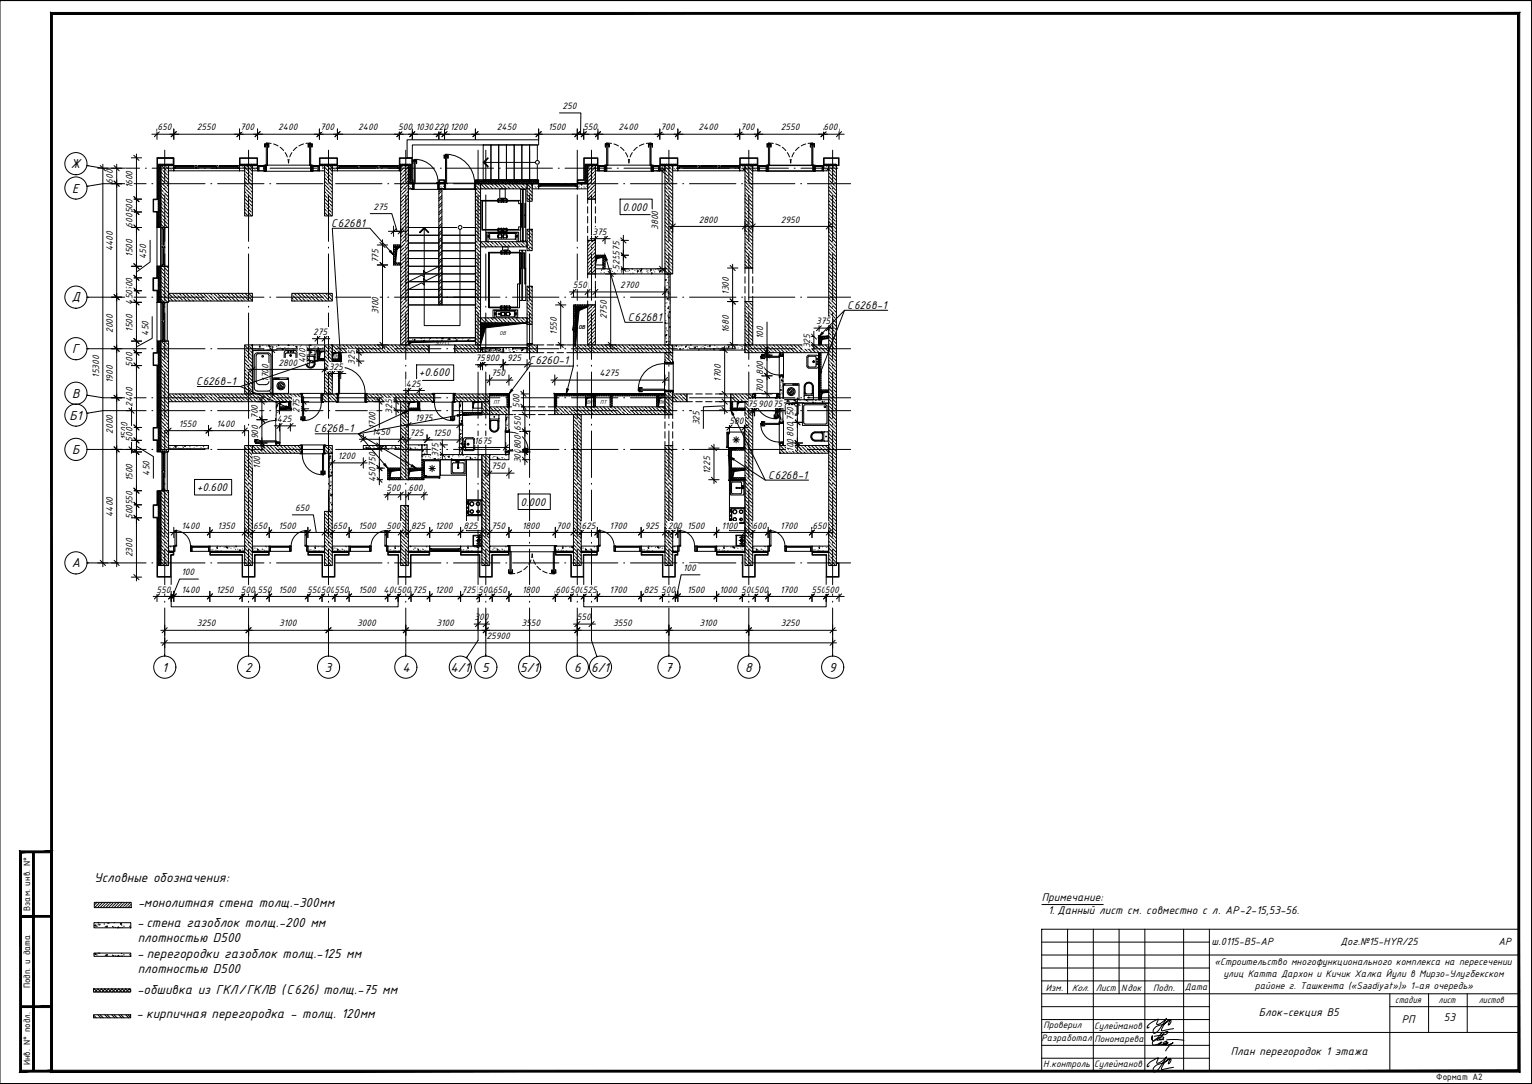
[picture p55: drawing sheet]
<svg xmlns="http://www.w3.org/2000/svg" width="594mm" height="420mm" viewBox="0 0 594 420" stroke-linecap="round" stroke-linejoin="round" font-family="sans-serif">
<defs><g id="words">
<g font-size="5.4">
<text x="27.5" y="65.2">Ж</text>
<text x="28" y="74.7">Е</text>
<text x="27.8" y="116.7">Д</text>
<text x="28" y="136.9">Г</text>
<text x="28" y="154.2">В</text>
<text x="26.9" y="162.6">Б1</text>
<text x="28" y="175.9">Б</text>
<text x="27.9" y="219.9">A</text>
<text x="62.8" y="260.4">1</text>
<text x="95" y="260.4">2</text>
<text x="126" y="260.4">3</text>
<text x="156" y="260.4">4</text>
<text x="174.7" y="260.4">4/1</text>
<text x="187" y="260.4">5</text>
<text x="201.8" y="260.4">5/1</text>
<text x="222.6" y="260.4">6</text>
<text x="229.2" y="260.4">6/1</text>
<text x="257.9" y="260.4">7</text>
<text x="289" y="260.4">8</text>
<text x="321.5" y="260.4">9</text>
<text x="36.5" y="341.8">Условные обозначения:</text>
<text x="53.3" y="351.7">-монолитная стена толщ.-300мм</text>
<text x="53.2" y="359.5">- стена газоблок толщ.-200 мм</text>
<text x="53.4" y="365.3">плотностью D500</text>
<text x="53.2" y="371.2">- перегородки газоблок толщ.-125 мм</text>
<text x="53.4" y="377">плотностью D500</text>
<text x="53.1" y="385.4">-обшивка из ГКЛ/ГКЛВ (С626) толщ.-75 мм</text>
<text x="52.9" y="394.7">- кирпичная перегородка - толщ. 120мм</text>
</g>
<g font-size="4.7">
<text x="241.3" y="81.7">0.000</text>
<text x="128.4" y="87.9">С626в1</text>
<text x="328.5" y="119.7">С626в-1</text>
<text x="243.4" y="124.3">С626в1</text>
<text x="205" y="141.3">С626O-1</text>
<text x="76" y="149.2">С626в-1</text>
<text x="162.4" y="145.9">+0.600</text>
<text x="121.8" y="167.6">С626в-1</text>
<text x="297.8" y="185.5">С626в-1</text>
<text x="76.3" y="190.3">+0.600</text>
<text x="201.8" y="196">0.000</text>
<text x="404" y="349.4">Примечание:</text>
<text x="406.4" y="354.4">1. Данный лист см. совместно с л. АР-2-15,53-56.</text>
<text x="488.1" y="394">Блок-секция B5</text>
<text x="559.9" y="395.9">53</text>
<text x="543.6" y="396.7">РП</text>
<text x="477.3" y="408.7">План перегородок 1 этажа</text>
</g>
<g font-size="4.3">
<text x="469.7" y="366.4">ш.0115-B5-АР</text>
<text x="519.8" y="366.4">Дог.№15-HYR/25</text>
<text x="581.1" y="366.4">АР</text>
</g>
<g font-size="4">
<text x="470.9" y="373.9">«Строительство многофункционального комплекса на пересечении</text>
<text x="474.4" y="378.7">улиц Катта Дархон и Кичик Халка Йули в Мирзо-Улугбекском</text>
<text x="486.6" y="383.3">районе г. Ташкента («Saadiyat»)» 1-ая очередь»</text>
<text x="541.1" y="388.7">стадия</text>
<text x="557.9" y="388.8">лист</text>
<text x="573.5" y="388.9">листов</text>
</g>
<g font-size="3.9">
<text x="218.1" y="42.2">250</text>
<text x="61.1" y="50.5">650</text>
<text x="76.3" y="50.5">2550</text>
<text x="93.2" y="50.5">700</text>
<text x="107.9" y="50.5">2400</text>
<text x="124.2" y="50.5">700</text>
<text x="138.9" y="50.5">2400</text>
<text x="154.4" y="50.5">500</text>
<text x="161.2" y="50.5">1030220</text>
<text x="174.5" y="50.5">1200</text>
<text x="192.6" y="50.5">2450</text>
<text x="212.6" y="50.5">1500</text>
<text x="226.2" y="50.5">550</text>
<text x="239.9" y="50.5">2400</text>
<text x="256.2" y="50.5">700</text>
<text x="270.9" y="50.5">2400</text>
<text x="287.1" y="50.5">700</text>
<text x="302.8" y="50.5">2550</text>
<text x="319.4" y="50.5">600</text>
<text x="43.7" y="71.2" transform="rotate(-90 43.7 71.2)">600</text>
<text x="51.4" y="73" transform="rotate(-90 51.4 73)">1600</text>
<text x="144.8" y="81.3">275</text>
<text x="51.4" y="88.2" transform="rotate(-90 51.4 88.2)">600500</text>
<text x="255.2" y="89" transform="rotate(-90 255.2 89)">3800</text>
<text x="271" y="86.3">2800</text>
<text x="302.8" y="86.3">2950</text>
<text x="229.7" y="91">375</text>
<text x="43.7" y="97.4" transform="rotate(-90 43.7 97.4)">4400</text>
<text x="51.4" y="99.5" transform="rotate(-90 51.4 99.5)">1500</text>
<text x="56.7" y="100.5" transform="rotate(-90 56.7 100.5)">450</text>
<text x="146.8" y="102.1" transform="rotate(-90 146.8 102.1)">775</text>
<text x="240.2" y="104.6" transform="rotate(-90 240.2 104.6)">525575</text>
<text x="222.2" y="111.7">550</text>
<text x="240.5" y="111.6">2700</text>
<text x="51.4" y="118.1" transform="rotate(-90 51.4 118.1)">450500</text>
<text x="282.6" y="114.2" transform="rotate(-90 282.6 114.2)">1300</text>
<text x="146.8" y="121.8" transform="rotate(-90 146.8 121.8)">3100</text>
<text x="235.3" y="123.8" transform="rotate(-90 235.3 123.8)">2750</text>
<text x="316.5" y="125.6">375</text>
<text x="43.7" y="129" transform="rotate(-90 43.7 129)">2000</text>
<text x="51.4" y="128.5" transform="rotate(-90 51.4 128.5)">1500</text>
<text x="57.5" y="130.1" transform="rotate(-90 57.5 130.1)">450</text>
<text x="121.5" y="129.8">275</text>
<text x="215.9" y="129.8" transform="rotate(-90 215.9 129.8)">1550</text>
<text x="282.6" y="129.1" transform="rotate(-90 282.6 129.1)">1680</text>
<text x="296" y="131.4" transform="rotate(-90 296 131.4)">100</text>
<text x="314.1" y="135" transform="rotate(-90 314.1 135)">325</text>
<text x="51.4" y="142.2" transform="rotate(-90 51.4 142.2)">500</text>
<text x="108" y="141.7">2800</text>
<text x="118.4" y="140.8" transform="rotate(-90 118.4 140.8)">400</text>
<text x="127.5" y="143.3">325</text>
<text x="137.6" y="141.3" transform="rotate(-90 137.6 141.3)">325</text>
<text x="184.4" y="139.8">75</text>
<text x="188.1" y="139.8">800</text>
<text x="196.6" y="139.8">925</text>
<text x="38.4" y="146.4" transform="rotate(-90 38.4 146.4)">15300</text>
<text x="43.7" y="148.5" transform="rotate(-90 43.7 148.5)">1900</text>
<text x="104.1" y="148" transform="rotate(-90 104.1 148)">1700</text>
<text x="157.3" y="149.9">425</text>
<text x="190.4" y="145.8">750</text>
<text x="232.4" y="145.8">4275</text>
<text x="279.5" y="148" transform="rotate(-90 279.5 148)">1700</text>
<text x="296" y="145.3" transform="rotate(-90 296 145.3)">800</text>
<text x="295.9" y="152.4" transform="rotate(-90 295.9 152.4)">700</text>
<text x="51.4" y="157.7" transform="rotate(-90 51.4 157.7)">2400</text>
<text x="116.2" y="160.1" transform="rotate(-90 116.2 160.1)">275</text>
<text x="152.1" y="160.3" transform="rotate(-90 152.1 160.3)">325</text>
<text x="201.5" y="158.2" transform="rotate(-90 201.5 158.2)">500</text>
<text x="289.9" y="157.6">75</text>
<text x="294" y="157.7">90075</text>
<text x="69.3" y="165.4">1550</text>
<text x="83.9" y="165.4">1400</text>
<text x="100" y="162.4" transform="rotate(-90 100 162.4)">700</text>
<text x="107.3" y="163.6">425</text>
<text x="145.6" y="166.4" transform="rotate(-90 145.6 166.4)">1700</text>
<text x="161" y="163.3">1975</text>
<text x="202" y="167" transform="rotate(-90 202 167)">650</text>
<text x="271.3" y="164.8" transform="rotate(-90 271.3 164.8)">325</text>
<text x="282.8" y="164.2">580</text>
<text x="307.7" y="163.2" transform="rotate(-90 307.7 163.2)">750</text>
<text x="43.7" y="168.1" transform="rotate(-90 43.7 168.1)">2000</text>
<text x="49.5" y="170.5" transform="rotate(-90 49.5 170.5)">1500</text>
<text x="51.4" y="171.2" transform="rotate(-90 51.4 171.2)">500</text>
<text x="100.1" y="170.3" transform="rotate(-90 100.1 170.3)">900</text>
<text x="144.1" y="168.8">1450</text>
<text x="158.7" y="169">725</text>
<text x="168" y="169">1250</text>
<text x="183.9" y="171.9">1675</text>
<text x="307.7" y="169.2" transform="rotate(-90 307.7 169.2)">800</text>
<text x="131" y="177.9">1200</text>
<text x="170" y="177.3" transform="rotate(-90 170 177.3)">375</text>
<text x="202" y="179.6" transform="rotate(-90 202 179.6)">300</text>
<text x="202" y="174.2" transform="rotate(-90 202 174.2)">800</text>
<text x="307.7" y="175.1" transform="rotate(-90 307.7 175.1)">100</text>
<text x="58" y="184.3" transform="rotate(-90 58 184.3)">450</text>
<text x="100.8" y="181.6" transform="rotate(-90 100.8 181.6)">100</text>
<text x="145.6" y="180.9" transform="rotate(-90 145.6 180.9)">750</text>
<text x="190.4" y="181.9">750</text>
<text x="275.3" y="183.7" transform="rotate(-90 275.3 183.7)">1225</text>
<text x="51.4" y="186.5" transform="rotate(-90 51.4 186.5)">1500</text>
<text x="145.6" y="186.8" transform="rotate(-90 145.6 186.8)">450</text>
<text x="149.9" y="190.2">500</text>
<text x="158.4" y="190.2">600</text>
<text x="43.7" y="200.4" transform="rotate(-90 43.7 200.4)">4400</text>
<text x="51.4" y="201.1" transform="rotate(-90 51.4 201.1)">500550</text>
<text x="114.4" y="198">650</text>
<text x="70.4" y="204.9">1400</text>
<text x="84.3" y="204.9">1350</text>
<text x="98.1" y="204.9">650</text>
<text x="108" y="204.9">1500</text>
<text x="129.1" y="204.9">650</text>
<text x="139" y="204.9">1500</text>
<text x="149.9" y="204.9">500</text>
<text x="159.5" y="204.9">825</text>
<text x="168.8" y="204.9">1200</text>
<text x="179.7" y="204.9">825</text>
<text x="190.4" y="204.9">750</text>
<text x="202.5" y="204.9">1800</text>
<text x="215.6" y="204.9">700</text>
<text x="225.5" y="204.9">625</text>
<text x="236.3" y="204.9">1700</text>
<text x="250.1" y="204.9">925</text>
<text x="258.9" y="204.9">200</text>
<text x="266.5" y="204.9">1500</text>
<text x="279.8" y="204.9">1100</text>
<text x="291.8" y="204.9">600</text>
<text x="302.6" y="204.9">1700</text>
<text x="315.1" y="204.9">650</text>
<text x="51.4" y="216" transform="rotate(-90 51.4 216)">2300</text>
<text x="264.9" y="221.3">100</text>
<text x="70.4" y="223">100</text>
<text x="60.7" y="229.7">550</text>
<text x="70.4" y="229.7">1400</text>
<text x="83.8" y="229.7">1250</text>
<text x="93.4" y="229.7">500</text>
<text x="99.9" y="229.7">550</text>
<text x="108" y="229.7">1500</text>
<text x="119.2" y="229.7">550500550</text>
<text x="139" y="229.7">1500</text>
<text x="148.7" y="229.7">400500</text>
<text x="159.8" y="229.7">725</text>
<text x="168.8" y="229.7">1200</text>
<text x="179" y="229.7">725</text>
<text x="185.4" y="229.7">500</text>
<text x="191.1" y="229.7">650</text>
<text x="202.5" y="229.7">1800</text>
<text x="215.3" y="229.7">600500525</text>
<text x="236.3" y="229.7">1700</text>
<text x="249.7" y="229.7">825</text>
<text x="256.4" y="229.7">500</text>
<text x="266.5" y="229.7">1500</text>
<text x="279" y="229.7">1000</text>
<text x="287.4" y="229.7">500500</text>
<text x="302.6" y="229.7">1700</text>
<text x="314.7" y="229.7">550500</text>
<text x="76.3" y="242.8">3250</text>
<text x="108.3" y="242.8">3100</text>
<text x="138.5" y="242.8">3000</text>
<text x="169.3" y="242.8">3100</text>
<text x="183.9" y="240.4">300</text>
<text x="202.3" y="242.8">3550</text>
<text x="223.6" y="240.4">550</text>
<text x="237.7" y="242.8">3550</text>
<text x="271.3" y="242.8">3100</text>
<text x="302.8" y="242.8">3250</text>
<text x="188.6" y="247.6">25900</text>
<text x="11.7" y="353.1" transform="rotate(-90 11.7 353.1)">Взам. инв. N°</text>
<text x="11.7" y="383.1" transform="rotate(-90 11.7 383.1)">Подп. и дата</text>
<text x="405.5" y="383.9">Изм.</text>
<text x="415.6" y="383.9">Кол.</text>
<text x="424.9" y="383.9">Лист</text>
<text x="434.8" y="383.9">Nдок</text>
<text x="447.2" y="383.9">Подп.</text>
<text x="459.5" y="383.8">Дата</text>
<text x="404.6" y="398.6">Проверил</text>
<text x="424.3" y="398.7">Сулейманов</text>
<text x="403.9" y="403.6">Разработал</text>
<text x="424.4" y="403.9">Пономарева</text>
<text x="11.7" y="412.9" transform="rotate(-90 11.7 412.9)">Инв. N° подл.</text>
<text x="404.6" y="413.6">Н.контроль</text>
<text x="424.3" y="413.7">Сулейманов</text>
<text x="557" y="418.7">Формат А2</text>
</g>
<g font-size="2.3">
<text x="193.8" y="129.9">ОВ</text>
<text x="224.4" y="127.5">ОВ</text>
<text x="168.4" y="133.9">ЭО/СС</text>
<text x="128.7" y="138.7">ЛК</text>
<text x="191.3" y="156.7">ПТ</text>
<text x="227.3" y="156.7">ВК</text>
<text x="232.7" y="156.7">ПТ</text>
<text x="255.2" y="156.6">ЛК</text>
</g>
</g></defs>
<path d="M0 .2h593.9v420h-593.9h593.9v-420h-593.9v420" fill="none" stroke="#000" stroke-width=".39"/>
<g fill="#000" stroke="#000" stroke-width=".39">
<path d="M0 .1v.3zM593.8 420.1l.2 .1z"/>
<path d="M8 355.5h12v-.7zM8 354.8h12l-12 .7z"/>
<path d="M8 390.5h12v-.7zM8 389.8h12l-12 .7z"/>
<path d="M8.3 414.8l-.7 .7 12-.7zM7.6 415.5l12-.7 .7 .7zM19.6 330.5v84.3l.7 .7zM20.3 329.8v85.7l-.7-85zM8.3 330.5h11.3l.7-.7zM7.6 329.8h12.7l-12 .7zM7.6 329.8l.7 85v-84.3zM7.6 329.8l.7 85-.7 .7z"/>
<path d="M12.6 330.2v85h.7zM12.6 330.2h.7v85z"/>
<path d="M20.3 414.8l-.7 .7 569-.7zM19.6 415.5l569-.7 .7 .7zM588.6 5.5v409.3l.7 .7zM588.6 5.5l.7-.7v410.7zM20.3 5.5h568.3l.7-.7zM19.6 4.8h569.7l-569 .7zM19.6 4.8l.7 410v-409.3zM19.6 4.8l.7 410-.7 .7z"/>
</g>
<circle cx="593.9" cy=".2" r=".19" fill="#000"/>
<!-- layer: 0 -->
<g fill="none" stroke="#000" stroke-width=".39">
<path d="M157.9 54.2h51v2h-49v5h-2zM187.4 56.2h3v13.5h-3zM190.4 56.2h3v13.5h-3zM193.4 56.2h3v13.5h-3zM196.4 56.2h3v13.5h-3zM199.4 56.2h3v13.5h-3zM202.4 56.2h3v13.5h-3zM205.4 56.2h3v13.5h-3zM38.9 64.2l2 2M44.2 70.2l2 2M44.2 64.2l2 2M67.4 64.2h25.5v2h-25.5z"/>
<path d="M99.9 64.2h24v2h-24zM130.9 64.2h24v2h-24zM158.4 73.2h26v15h-26zM186.9 77.7h15v1.3h-.8v-1.1h-14v11h14v-1h.8v1.3h-15zM192.9 77.6v.4v-.4M192.9 78h.3M192.9 77.6h.3M193.2 78h.1M193.2 77.5h.1M193.2 77.1v1.3M193.2 78.4h.1M193.2 77.1h.1"/>
<path d="M193.3 77.2h.6M193.3 78.3h.6M193.8 73.2h2.1v3.7h-2.1zM193.8 77.2h.1M193.8 78.3h.1M193.9 77.2h.6M194.4 76.9h.9M194.4 77h.4M194.5 77.1v1.2h-.6M194.5 78.4h.1M194.5 77.1h.1M194.6 78h.1"/>
<path d="M194.6 77.5l.1 .1M194.8 77.7l-.1 .3zM194.8 77.2v.3l.1-.3M194.8 77.1h.1M194.8 77h.1M194.8 77v.1M194.9 77.7l.1 .3zM194.9 77.1h.1M194.9 77h.1M194.9 77h.4M195 78h.1M195.1 78h.1"/>
<path d="M195.2 77.5l-.2 .1M195.2 78.4h.1M195.2 77.1v1.2h.6M195.2 77.1v1.3M195.2 77.2h.6M195.3 76.9h.1M195.8 77.2h.1M195.8 78.3h.1M195.9 77.2h.6M196.5 77.1v1.2h-.6M196.5 78.4h.1M196.5 77.1h.1"/>
<path d="M196.5 78h.1M196.5 77.5h.1M196.6 78h.2M196.6 77.6h.2M196.8 77.6v.4v-.4M201.9 73.4h.7v20h-.7zM201.9 78.8h.3v4.6h-.3zM202.9 73.4h1v20h-1zM203.5 78.8h.3v4.6h-.3zM208.9 71.2h15v2h-15zM227.9 78.8v-1.6h3v1.6M231.9 64.2h24v2h-24z"/>
<path d="M240.5 77.2h12.4v6h-12.4zM262.8 64.2h24.1v2h-24.1zM293.9 64.2h25.5v2h-25.5zM60.9 88.2h1.5v15h-1.5zM62.4 88.2h3v15h-3zM158.4 88.2h11.8v3h-11.8zM158.4 91.2h11.8v3h-11.8zM158.4 94.2h11.8v3h-11.8zM158.4 97.2h11.8v3h-11.8zM171.4 88.2h13v3h-13zM171.4 91.2h13v3h-13zM171.4 94.2h13v3h-13z"/>
<path d="M171.4 97.2h13v3h-13zM188.6 90h12.5v3.7h-.6v-3.4h-11.3v3.4h-.6zM189.3 91.1v.9M189.3 91.2h.1M189.3 91.2l.1 .3M189.4 91.7l-.1 .3M189.4 91.5h.1M189.4 91.7h.1M189.4 91.6h.1M189.5 91.5h.1M189.5 91.7h.1M189.5 97.8h12v.2h-11.8v21h11v-9h.8v9.3h-12z"/>
<path d="M189.5 91.5h.4l-.4 .2M189.8 91.6h.1M189.9 90.5h10v2.2h-10zM192.9 89.3v-.4v.4M192.9 89.3h.3M193.2 91.4v.4M193.2 89.4h.1M193.2 91.3h.1M193.2 91.9h.1M193.2 88.9h-.3M193.2 88.5h.1M193.2 89.7h.1"/>
<path d="M193.2 88.5v1.2M193.2 91v1.2M193.2 91h.1M193.2 92.2h.1M193.3 89.7h.6M193.3 88.5h.6M193.3 92.2h.6M193.3 91h.6M193.8 88.6h.1M193.8 89.7h.1M193.8 92.2h.1M193.8 91h.1"/>
<path d="M193.9 89.7h.6M193.9 88.5h.6M193.9 91h.6v1.2h-.6M194.3 97.6v.5M194.3 98.1h.1M194.3 97.6h.1M194.3 97.2l.1 1.3zM194.4 97.3h.6M194.4 98.4h1.2M194.4 90h.9M194.4 89.9h.4M194.5 88.5h.1"/>
<path d="M194.5 89.7h.1M194.5 88.5v1.2M194.5 91h.1M194.5 92.2h.1M194.6 88.9h.1M194.6 89.4h.1M194.6 91.4h.6M194.6 91.8h.6M194.6 89.3h.1M194.7 88.9l.1 .3zM194.8 89.9h.1M194.8 89.7h.1"/>
<path d="M194.8 89.7v-.3l.1 .3M194.8 89.7v.2M194.9 95.7h2.1v1.3h-2.1zM194.9 88.9v.3zM194.9 89.7h.1M194.9 89.9h.1M194.9 89.9h.4M194.9 97.3h.1M195 89.3h.1M195 97.3h.6M195.1 89.4h.1M195.2 88.5v1.2z"/>
<path d="M195.2 91v1.2M195.2 88.9h-.2M195.2 91h.1M195.2 92.2h.1M195.2 89.7h.6M195.2 88.5h.6M195.3 90h.1M195.5 97h.9M195.5 97h.1M195.5 97.1h.4M195.6 97.2l.1 1.3zM195.7 97.6h.1"/>
<path d="M195.7 97.6v.5M195.8 88.6h.1M195.8 89.7h.1M195.8 92.2h.1M195.8 91h.1M195.8 91h-.6v1.2h.6M195.8 98.1h-.1M195.9 97.8l-.1 .3zM195.9 97.2v.4l.1-.4M195.9 97.2h.1M195.9 97.1h.1M195.9 89.7h.6"/>
<path d="M195.9 88.5h.6M195.9 91h.6v1.2h-.6M195.9 97.1v.1M196 97.1v.1M196 97.8l.1 .3v-.3M196 97.2h.1M196 97.1h.1M196 97.1h.4M196.1 98.1h.2M196.1 97.6h.2M196.3 97.2v1.3zM196.3 98.4h1.3"/>
<path d="M196.3 97.3h.6M196.4 97h.1M196.5 88.5v1.2M196.5 88.5h.1M196.5 89.7h.1M196.5 91h.1M196.5 92.2h.1M196.5 88.9h.3M196.5 89.4h.1M196.5 91.4h.1M196.5 91.9h.1M196.6 91.8h.1"/>
<path d="M196.6 89.3h.2M196.6 91.4h.1M196.7 91.4v.4zM196.8 89.3v-.4v.4M196.9 97.3h.1M197 97.3h.6M197.6 97.2v1.3zM197.6 97.6h.1M197.7 97.6h.2v.5h-.3M197.7 97.6v.5M200.2 91.5h-.3l.3 .2M200.2 91.7h.1"/>
<path d="M200.2 91.5h.1M200.2 91.6h.1M200.3 91.5h.1M200.3 91.7h.1M200.4 91.7v.3M200.4 91.2v.3M200.4 91.2h.1M200.4 91.1v.9M201.5 97h.9v19.5h-.9zM201.9 98h.3v6.1h-.3zM201.9 83.4h.3v4.7h-.3zM202.6 97h1.3v19.5h-1.3z"/>
<path d="M203.1 98h.4v6.1h-.4zM203.5 83.4h.3v4.7h-.3zM227.9 91.5v1.7h3v-1.7M227.9 80.1v2.5M227.9 83.9v2.5M227.9 87.7v2.6M230.9 99.7h2.9v3h-2.9zM230.9 80.1v2.5M230.9 83.9v2.5M230.9 87.7v2.6M44.2 114.2l2 2M60.9 117.2h1.5v15h-1.5z"/>
<path d="M62.9 117.2h2v15h-2zM158.4 100.2h11.8v3h-11.8zM158.4 103.2h11.8v3h-11.8zM158.4 106.2h11.8v3h-11.8zM158.4 109.2h11.8v3h-11.8zM158.4 112.2h11.8v3h-11.8zM158.4 115.2h11.8v3h-11.8zM158.4 118.2h26v12.7h-26zM171.4 100.2h13v3h-13zM171.4 103.2h13v3h-13zM171.4 106.2h13v3h-13zM171.4 109.2h13v3h-13z"/>
<path d="M171.4 112.2h13v3h-13zM171.4 115.2h13v3h-13zM194 119.4v-.4v.4M194 119.4h.3M194.3 119.5h.1M194.3 118.6v1.2l.1-1.2h1.2v1.2M194.3 119h-.3M194.3 118.6h.1M194.4 119.8h.6M194.9 119.8h.1M195 119.8h.6M195.6 118.6h.1"/>
<path d="M195.6 119.8h.1M195.7 119h.1M195.7 119v.5M195.8 119.4l-.1 .1M195.8 119l.1 .3zM195.9 120h.1M195.9 119.8h.1M195.9 119.8v-.3l.1 .3M195.9 119.8v.2M196 119.8v.2M196 119.3v-.3l.1 .3M196 119.8h.1"/>
<path d="M196 120h.1M196.1 119.4l.2 .1M196.3 118.6v1.2v-1.2h1.3v1.2M196.3 119h-.2M196.3 118.6h.1M196.3 119.8h.6M196.9 119.8h.1M197 119.8h.6M197.6 118.6h.1M197.6 119.8h.1M197.6 119h.3M197.7 119l-.1 .5"/>
<path d="M197.7 119.4h.2M197.9 119.4v-.4v.4M201.5 104h.3v6.1h-.3zM203.5 104h.3v6.1h-.3zM227.9 116.6v1.6h3v-1.6M227.9 107.7v-1.5h3v1.5M227.9 109v2.5M227.9 112.8v2.6M230.9 109v2.5M230.9 112.8v2.6M288.9 114.9v2h3v-2M288.9 106v-2.1h3v2.1"/>
<path d="M288.9 107.2v2.6M288.9 111v2.6M291.9 107.2v2.6M291.9 111v2.6M44.2 134.2l2 2M128.9 136.7h2.5v2.5h-2.5zM166.4 133.7h10v3h-10zM186.4 134.7h18M186.4 133.7h18M191.2 120.1h9.5v3.1h-.6v-2.8h-8.2v2.8h-.7zM191.9 121.2v.9M191.9 121.3h.1"/>
<path d="M191.9 121.3v.3M191.9 121.8v.3M192 121.6h.1M192 121.7l.4-.1-.4 .2M192 121.8h.1M192.4 121.7h.1M192.4 120.6h7.1v2.2h-7.1zM194.1 121.5v.4M194.3 121.5v.4M194.3 121.4h.1M194.3 122h.1M194.3 121.1l.1 1.2z"/>
<path d="M194.4 122.3h1.2M194.4 121.1h1.2M195.5 120.1h.9M195.5 120.1h.1M195.5 120h.4M195.6 121.1v1.2M195.6 121.1h.1M195.6 122.3h.1M195.7 121.5h.6M195.7 121.9h.6M196 120h.4M196.3 121.1v1.2z"/>
<path d="M196.3 122.3h1.3M196.3 121.1h1.3M196.4 120.1h.1M197.6 121.1v1.2M197.6 121.1h.1M197.6 122.3h.1M197.6 121.5h.2M197.6 122h.1M197.7 121.9l.1-.4v.4M197.7 121.5v.5M199.9 121.7l-.4-.1 .4 .2M199.9 121.6h.1"/>
<path d="M199.9 121.8h.1M200 121.3v.3M200 121.3h.1M200 121.2l.1 .9-.1-.3M204.4 125.7h2v7.5h-2zM210.9 133.7h-2.5v3h2.5M212.2 133.7h2.5M212.2 136.7h2.5M216 133.7h2.5M216 136.7h2.5M219.8 133.7h2.6v3h-2.6M44.2 153.2l2 2"/>
<path d="M50 158.2l2 2M161.5 141.4h14.4v6h-14.4zM183.4 155.7h3.5v2.5h-3.5zM199.9 157.7h-2.5v3h2.5M201.2 157.7h2.5M205 157.7h2.5M208.8 157.7h2.5M212.6 157.7h2.5v3h-2.5M227.1 153.9h3v3.8h-3zM255.4 153.9h2.5v3.8h-2.5zM268.5 152.7h-2.1v3h2.1M269.8 155.7h2.5"/>
<path d="M269.8 152.7h2.5M273.6 155.7h2.5M273.6 152.7h2.5M277.4 155.7h2.6M277.4 152.7h2.6M281.2 152.7h2.2v3h-2.2M44.2 173.2l2 2M50 173.2l2 2M62.9 175.2h2v15h-2zM201.2 160.7h2.5M205 160.7h2.5M208.8 160.7h2.5"/>
<path d="M257.9 162.2v-1.5h3v1.5M257.9 171.1v1.6h3v-1.6M257.9 163.5v2.5M257.9 167.3v2.5M260.9 163.5v2.5M260.9 167.3v2.5M75.4 185.8h14.4v6.1h-14.4zM200.9 191.5h12.5v6h-12.5zM38.9 217.2l2 2M44.2 217.2l2 2M166.6 211.7h12v2h-12zM66.4 223.7v11.5h88v-11.5"/>
<path d="M226.4 223.7v11.5h94v-11.5M64.9 243.3l-2 2M64.9 248.2l-2 1.9M97.4 243.3l-2 2M128.4 243.3l-2 2M158.4 243.3l-2 2M186.4 240.9l-2 2M189.4 240.9l-2 2M189.4 243.3l-2 2M224.9 240.9l-2 2M224.9 243.3l-2 2M230.4 240.9l-2 2"/>
<path d="M260.3 243.3l-1.9 2M291.4 243.3l-2.1 2M323.8 243.3l-1.9 2M323.8 248.2l-1.9 1.9M36.8 350.6l-.2 .2M37.2 358.5v.4h-.3zM37.6 349.8l-.2 .3M37.9 351.7l-.1 .1M37.9 357.6h.4M38.3 350.2l-1.3 1.3M39.4 351.2l-.5 .6M39.8 349.8l-1.4 1.3"/>
<path d="M40.9 349.8l-1 .9M40.9 350.9l-1 .9M41.5 358.9l.1 .4-.4-.1zM42 349.8l-.6 .5M42.3 350.4l-1.3 1.4M43 349.8l-.1 .1M43.4 351.5l-.2 .3M43.8 350.1l-1.3 1.3M44.9 351.1l-.7 .7M45.2 349.8l-1.3 1.2M45.6 359.6l.3-.3 .1 .3M46.2 349.8l-.8 .8"/>
<path d="M46.4 350.7l-1.1 1.1M46.7 358.1l.4-.2-.2 .4zM47.3 349.8l-.4 .4M47.9 350.3l-1.4 1.4M48.9 351.4l-.3 .4M49.4 349.9l-1.4 1.3M50.4 351l-.8 .8M50.5 349.8l-1 1.1M50.9 351.6l-.2 .2M404 350.6h23.8M37.2 369.5v.4h-.3zM41.5 369.9l.1 .4h-.4z"/>
<path d="M45.6 370.7l.3-.4 .1 .4M36.3 384.4l.1 .1M36.6 383.3l1.2 1.2M36.7 383.3l-.4 .4M37.9 383.3l1.2 1.2M38 383.3l-1.2 1.2M39.3 383.3l1.2 1.2M39.4 383.3l-1.2 1.2M40.6 383.3l1.2 1.2M40.7 383.3l-1.2 1.2M42 383.3l1.2 1.2M42.1 383.3l-1.2 1.2"/>
<path d="M43.3 383.3l1.2 1.2M43.4 383.3l-1.2 1.2M44.7 383.3l1.1 1.2M44.8 383.3l-1.2 1.2M46 383.3l1.2 1.2M46.1 383.3l-1.2 1.2M47.3 383.3l1.3 1.2M47.5 383.3l-1.2 1.2M48.7 383.3l1.2 1.2M48.8 383.3l-1.2 1.2M50 383.3l.7 .7M50.2 383.3l-1.3 1.2"/>
<path d="M50.7 384.1l-.4 .4"/>
<circle cx="193.5" cy="121.7" r=".32"/>
</g>
<g fill="#000" stroke="#000" stroke-width=".39">
<path d="M123.9 136.2l.4 .4-.4 2.3zM123.9 136.2l.4 .4 1.6-.4z"/>
<path d="M128.9 136.7l.4 .4-.4 2.1zM128.9 136.7l.4 .4 2.1-.4z"/>
<path d="M318.3 131.2l.5 .4-.5 2.1zM318.3 131.2l.5 .4 2.6-.4z"/>
<circle cx="38.1" cy="358.4" r=".07"/>
<circle cx="38.2" cy="351.4" r=".07"/>
<circle cx="38.6" cy="349.9" r=".07"/>
<circle cx="38.7" cy="358.3" r=".07"/>
<circle cx="39.7" cy="351" r=".07"/>
<circle cx="41.9" cy="357.8" r=".07"/>
<circle cx="42.2" cy="357.8" r=".07"/>
<circle cx="43.7" cy="359.2" r=".07"/>
<circle cx="43.7" cy="351.2" r=".07"/>
<circle cx="44.1" cy="359.3" r=".07"/>
<circle cx="46.5" cy="359.5" r=".07"/>
<circle cx="47.8" cy="351.5" r=".07"/>
<circle cx="49.2" cy="351.1" r=".07"/>
<circle cx="36.6" cy="369.7" r=".07"/>
<circle cx="37.6" cy="370.1" r=".07"/>
<circle cx="40.9" cy="370.2" r=".07"/>
<circle cx="44.1" cy="370.4" r=".07"/>
<circle cx="44.9" cy="370.5" r=".07"/>
<circle cx="47.4" cy="370.5" r=".07"/>
<circle cx="50.3" cy="370.1" r=".07"/>
<circle cx="50.6" cy="370.6" r=".07"/>
</g>
<path d="M36.6 349.8h14.3v2h-14.3z" fill="none" stroke="#000" stroke-width=".39"/>
<g fill="none" stroke="#000" stroke-width=".39">
<path d="M65.4 64.2h2v2h-2zM92.9 64.2h2v2h-2zM97.9 64.2h2v2h-2zM123.9 64.2h2v2h-2zM128.9 64.2h2v2h-2zM154.9 64.2h.5v2h-.5zM158.4 71.2h1.8v2h-1.8zM170.2 71.2h2.2v2h-2.2zM206.4 71.2h2.5v2h-2.5zM223.9 71.2h4v2h-4zM230.9 64.2h1v2h-1zM255.9 64.2h2v2h-2z"/>
<path d="M260.9 64.2h1.9v2h-1.9zM286.9 64.2h2v2h-2zM291.9 64.2h2v2h-2zM319.4 64.2h2v2h-2zM230.9 104.2h27v2h-27zM257.9 106.2h2v27.5h-2zM97.9 133.7h28v2h-28zM158.4 130.9h26v1.3h-26zM186.4 134.7h.7v2h-.7zM195.1 134.7h9.3v2h-9.3zM260.9 133.7h28v2h-28zM302.4 136.7h1.2v1h-1.2z"/>
<path d="M107.1 155.7h1.3v7h-1.3zM178.1 155.7h1.3v20.5h-1.3zM291.9 152.7h.7v1.2h-.7zM301.6 152.7h.8v1.2h-.8zM302.4 145.7h1.2v18h-1.2zM303.6 154.9h17.8v1.3h-17.8zM65.4 172.7h15.5v1.2h-15.5zM107.1 171.7h1.3v1h-1.3zM127.6 175.7h1.3v22.5h-1.3zM140.9 172.7h14.5v1.2h-14.5zM158.4 172.4h5.2v2.1h-5.2zM163.6 176.2h23.3v2h-23.3z"/>
<path d="M163.6 172.4h2v3.8h-2zM189.9 176.2h7.5v2h-7.5zM196.1 175.2h1.3v1h-1.3zM196.1 160.7h1.3v6.5h-1.3zM302.4 171.7h1.2v1h-1.2zM65.4 211.7h2v2h-2zM81.4 211.7h13.5v2h-13.5zM97.9 211.7h6.5v2h-6.5zM119.4 211.7h6.5v2h-6.5zM128.9 211.7h6.5v2h-6.5zM150.4 211.7h5v2h-5zM158.4 211.7h8.2v2h-8.2z"/>
<path d="M178.6 211.7h8.3v2h-8.3zM189.9 211.7h7.5v2h-7.5zM215.3 211.7h7.1v2h-7.1zM225.4 211.7h6.2v2h-6.2zM248.6 211.7h9.3v2h-9.3zM260.9 211.7h1.9v2h-1.9zM277.9 211.7h11v2h-11zM291.9 211.7h6v2h-6zM314.9 211.7h6.5v2h-6.5zM36.4 357.6h14.3v2h-14.3zM36.4 369.4h14.3v1.3h-14.3z"/>
</g>
<g fill="none" stroke="#000" stroke-width=".39">
<path d="M152.6 95h2.8v.7h-2.8zM152.6 95.7h.8v6.2h-.8zM230.9 98.9h2.9v.8h-2.9zM233.8 98.9h.8v5.3h-.8zM152.6 101.9h2.8v.8h-2.8zM222.4 118.2h.7v15.5h-.7zM223.1 118.2h4.8v.8h-4.8zM123.1 138.9h2.8v.8h-2.8zM123.1 135.7h.8v3.2h-.8zM128.9 139.2h3.2v.8h-3.2zM131.4 136.7h.7v2.5h-.7zM317.6 136.7h.7v18.2h-.7z"/>
<path d="M317.6 130.4h.7v3.3h-.7zM318.3 130.4h3.1v.8h-3.1zM108.4 157.7h3.5v.8h-3.5zM111.9 155.7h.7v2.8h-.7zM158.4 158.2h3.5v.7h-3.5zM161.9 155.7h.7v3.2h-.7zM179.4 159.9h7.5v.8h-7.5zM189.9 152.7h7.5v.7h-7.5zM196.6 153.4h.8v4.3h-.8zM215.1 152.7h42.8v.7h-42.8zM215.1 153.4h.8v4.3h-.8zM230.1 153.4h.8v4.3h-.8z"/>
<path d="M236.6 153.4h.8v4.3h-.8zM254.6 153.4h.8v4.3h-.8zM283.4 155.7h.7v3.2h-.7zM284.1 158.2h4.8v.7h-4.8zM318.3 151.2h3.1v.7h-3.1zM163.6 178.2h.8v3.2h-.8zM282.9 173.7h.7v7.7h-.7zM283.6 173.7h5.3v.8h-5.3zM150.4 181.4h5v.8h-5zM150.4 182.2h.7v3.7h-.7zM151.1 185.2h4.3v.7h-4.3zM158.4 181.4h6v.8h-6z"/>
<path d="M158.4 185.2h5.2v.7h-5.2zM163.6 182.2h.8v3.7h-.8zM282.9 181.4h6v.8h-6zM282.9 182.2h.7v3.7h-.7zM283.6 185.2h5.3v.7h-5.3zM36.3 383.3h14.4v1.2h-14.4z"/>
</g>
<g fill="none" stroke="#000" stroke-width=".39">
<path d="M171.2 73.2l-1 1.1M171.4 75.8l-1.2 1.2M171.4 78.4l-1.2 1.3M171.4 74l-1.2 1.2M171.4 76.7l-1.2 1.2M171.4 79.4l-1.2 1.2M171.4 81.2l-1.2 1.1M171.4 83.9l-1.2 1.1M171.4 86.5l-1.2 1.3M171.4 89.2l-1.2 1.2M171.4 91.9l-1.2 1.2M171.4 94.6l-1.2 1.2"/>
<path d="M171.4 97.3l-1.2 1.2M171.4 82l-1.2 1.3M171.4 84.8l-1.2 1.1M171.4 87.5l-1.2 1.1M171.4 90.1l-1.2 1.3M171.4 92.8l-1.2 1.2M171.4 95.5l-1.2 1.2M171.4 98.2l-1.2 1.2M171.4 100l-1.2 1.2M171.4 102.7l-1.2 1.2M171.4 105.4l-1.2 1.2M171.4 108.1l-1.2 1.2"/>
<path d="M171.4 110.8l-1.2 1.2M171.4 113.5l-1.2 1.2M171.4 116.2l-1.2 1.2M171.4 100.9l-1.2 1.2M171.4 103.6l-1.2 1.2M171.4 106.3l-1.2 1.2M171.4 109l-1.2 1.2M171.4 111.7l-1.2 1.2M171.4 114.4l-1.2 1.2M171.4 117.1l-1.1 1.1M36.3 393.4l1 1.1M36.3 394.4l.1 .1"/>
<path d="M37.9 393.3l1.2 1.2M38.8 393.3l1.2 1.2M40.6 393.3l1.2 1.2M41.5 393.3l1.2 1.2M43.3 393.3l1.2 1.2M44.2 393.3l1.2 1.2M46 393.3l1.2 1.2M46.9 393.3l1.2 1.2M48.7 393.3l1.2 1.2M49.6 393.3l1.1 1.1"/>
</g>
<path d="M170.2 73.2h1.2v45h-1.2zM36.3 393.3h14.4v1.2h-14.4z" fill="none" stroke="#000" stroke-width=".39"/>
<g fill="none" stroke="#000" stroke-width=".39">
<path d="M61.4 79.3l1 1M61.4 78.7l1 1M61.4 78l1 1M61.4 76.7l1 .9M61.4 76l1 1M61.4 75.3l1 1M61.4 74.6l1 1M61.4 74l1 1M61.4 73.3l1 1M61.4 72.6l1 1M61.4 71.9l1 1M61.4 71.2l1 1.1"/>
<path d="M61.4 70.6l1 1M61.4 69.9l1 1M61.4 69.3l1 .9M61.4 68.6l1 1M61.4 67.9l1 1M61.4 67.2l1 1M61.4 66.5l1 1.1M61.4 65.9l1 1M61.4 65.2l1 1M61.4 64.5l1 1M61.4 63.9l.2 .3M61.7 64.2l.7 .7"/>
<path d="M61.7 63.7l-.3 .3M61.8 63.7l.5 .5M62.4 79.8l-1 1M62.4 79.1l-1 1M62.4 78.4l-1 1M62.4 77.8l-1 .9M62.4 77.1l-1 1M62.4 76.4l-1 1 1 .9M62.4 75.7l-1 1.1M62.4 75.1l-1 1M62.4 74.4l-1 1M62.4 73.7l-1 1"/>
<path d="M62.4 73l-1 1M62.4 72.3l-1 1.1M62.4 71.7l-1 1M62.4 71l-1 1M62.4 70.4l-1 .9M62.4 69.7l-1 1M62.4 69l-1 1M62.4 68.3l-1 1M62.4 67.6l-1 1.1M62.4 67l-1 1M62.4 66.3l-1 1M62.4 65.6l-1 1"/>
<path d="M62.4 64.9l-1 1.1M62.4 64.3l-1 1M62.4 63.7l-1 .9M62.5 63.7l.5 .5M63 63.7l-.4 .5M63.2 63.7l.5 .5M63.7 63.7l-.5 .5M63.8 63.7l.5 .5M64.4 63.7l-.5 .5M64.5 63.7l.5 .5M65.1 63.7l-.5 .5M65.2 63.7l.5 .5"/>
<path d="M65.7 63.7l-.5 .5M65.8 63.7l.5 .5M66.4 63.7l-.5 .5M66.5 63.7l.5 .5M67.1 63.7l-.5 .5M93.1 63.9l.2 .3M93.4 63.7l-.3 .3M93.5 63.7l.5 .5M94.1 63.7l-.5 .5M94.2 63.7l.5 .5M94.7 63.7l-.5 .5M94.9 63.7l.4 .5"/>
<path d="M95.4 63.7l-.5 .5M95.5 63.7l.5 .5M96.1 63.7l-.5 .5M96.2 63.7l.5 .5M96.8 63.7l-.5 .5M96.9 63.7l.5 .5M97.5 63.7l-.6 .5M97.5 63.7l.5 .5M98.1 63.7l-.5 .5M98.2 63.7l.5 .5M98.8 63.7l-.5 .5M98.9 63.7l.5 .5"/>
<path d="M99.5 63.7l-.5 .5M99.6 63.7l.1 .1M99.7 64.1v.1M124.1 63.9l.2 .3M124.4 63.7l-.3 .3M124.5 63.7l.5 .5M125.1 63.7l-.5 .5M125.2 63.7l.5 .5M125.7 63.7l-.4 .5M125.9 63.7l.5 .5M126.4 63.7l-.5 .5M126.5 63.7l.5 .5"/>
<path d="M127.1 63.7l-.5 .5M127.2 63.7l.5 .5M127.8 63.7l-.5 .5M127.9 63.7l.5 .5M128.4 63.7l-.5 .5M128.6 63.7l.4 .5M129.1 63.7l-.5 .5M129.2 63.7l.5 .5M129.8 63.7l-.5 .5M129.9 63.7l.5 .5M130.5 63.7l-.5 .5M130.6 63.7l.1 .1"/>
<path d="M130.7 64.1l-.1 .1M155.1 63.9l.2 .3M155.4 63.7l-.3 .3M155.5 63.7l.5 .5M156.1 63.7l-.5 .5M156.2 63.7l.5 .5M156.8 63.7l-.5 .5M156.8 63.7l.6 .5M157.4 63.7l-.5 .5M157.5 63.7l.5 .5M158.1 63.7l-.5 .5M158.2 63.7l1.2 1.2"/>
<path d="M158.4 64.5l1 1M158.4 65.2l1 1M158.4 65.9l1 1M158.4 66.5l1 1.1M158.4 70.6l.6 .6M158.4 69.9l1 1M158.4 69.3l1 .9M158.4 68.6l1 1M158.4 67.9l1 1M158.4 67.2l1 1M158.7 63.7l-.4 .5M158.8 64.2l-.4 .4"/>
<path d="M158.9 63.7l.5 .5M159.4 63.8l-.4 .4M159.4 71l.2 .2M159.4 70.4l-.9 .8M159.4 69.7l-1 1M159.4 69l-1 1M159.4 68.3l-1 1M159.4 67.6l-1 1.1M159.4 67l-1 1M159.4 66.3l-1 1M159.4 65.6l-1 1M159.4 64.9l-1 1.1"/>
<path d="M159.4 64.3l-1 1M159.7 70.7l-.5 .5M159.8 70.7l.2 .2M160 71.1l-.1 .1M169.4 71l.2 .2M169.7 70.7l-.3 .3M169.8 70.7l.5 .5M169.9 71.2l.6-.5 .5 .5M171 70.7l-.4 .5M171.2 70.7l.5 .5M171.7 70.7l-.5 .5M171.8 70.7l.4 .3"/>
<path d="M172.2 70.9l-.3 .3M184.6 70.8l.4 .4M184.7 70.2l1 1M185.3 70.2l-.7 .7M185.3 70.2l1.1 1M185.9 70.2l-1 1M186 70.2l1 1M186.6 70.2l-1 1M186.7 70.2l1 1M187.2 70.2l-.9 1M187.4 70.2l.9 1M187.9 70.2l-1 1"/>
<path d="M188 70.2l1 1M188.6 70.2l-1 1M188.7 70.2l1 1M189.3 70.2l-1 1M189.4 70.2l1 1M189.9 70.2l-1 1M190 70.2l1.1 1M190.6 70.2l-1 1M190.7 70.2l1 1M191.3 70.2l-1 1M191.4 70.2l1 1M192 70.2l-1 1"/>
<path d="M192.1 70.2l1 1M192.7 70.2l-1.1 1M192.7 70.2l1.1 1M193.3 70.2l-1 1M193.4 70.2l1 1M194 70.2l-1 1M194.1 70.2l1 1M194.6 70.2l-.9 1M194.8 70.2l.9 1 1-1M195.3 70.2l-.9 1M195.5 70.2l.9 1M196 70.2l-1 1"/>
<path d="M196.1 70.2l1 1M196.8 70.2l1 1M197.4 70.2l-1.1 1M197.4 70.2l1.1 1M198 70.2l-1 1M198.1 70.2l1 1M198.7 70.2l-1 1M198.8 70.2l1 1M199.4 70.2l-1 1M199.5 70.2l1 1M200.1 70.2l-1 1M200.2 70.2l1 1"/>
<path d="M200.7 70.2l-1 1M200.8 70.2l1 1M201.4 70.2l-1 1M201.5 70.2l1 1M202.1 70.2l-1 1M202.2 70.2l1 1M202.7 70.2l-.9 1M202.9 70.2l.9 1M203.4 70.2l-1 1M203.5 70.2l1 1M204.1 70.2l-1 1M204.2 70.2l1 1"/>
<path d="M204.8 70.2l-1 1M204.9 70.2l1 1M205.4 70.2l-1 1M205.5 70.2l1 1M206.1 70.2l-1 1M206.2 70.2l1 1M206.8 70.2l-1 1M206.9 70.2l1 1M207.5 70.2l-1 1M207.6 70.2l1 1 .1-.2M208.2 70.2l-1.1 1M208.2 70.2l.5 .4"/>
<path d="M208.7 70.3l-.9 .9M224.1 71l.2 .2M224.4 70.7l-.3 .3M224.5 70.7l.5 .5M225.1 70.7l-.5 .5M225.2 70.7l.5 .5M225.8 70.7l-.5 .5M225.8 70.7l.6 .5M226.4 70.7l-.5 .5M226.5 70.7l.4 .3M226.9 63.9l1 1M226.9 70.6l.6 .6"/>
<path d="M226.9 69.9l1 1M226.9 69.3l1 .9M226.9 68.6l1 1M226.9 67.9l1 1M226.9 67.2l1 1M226.9 66.5l1 1.1M226.9 65.9l1 1M226.9 65.2l1 1M226.9 64.5l1 1M226.9 70.9l-.3 .3M227.2 63.7l-.3 .3M227.3 63.7l.5 .5"/>
<path d="M227.9 71l-.2 .2M227.9 70.4l-.9 .8M227.9 69.7l-1 1M227.9 69l-1 1M227.9 68.3l-1 1M227.9 67.6l-1 1.1M227.9 67l-1 1M227.9 66.3l-1 1M227.9 65.6l-1 1M227.9 64.9l-1 1.1M227.9 64.3l-1 1M228 64.2l.6-.5 .6 .5"/>
<path d="M228.5 64.2l-.5-.5-1.1 .9M228.7 64.2l.6-.5 .5 .5M229.9 63.7l-.5 .5M230 63.7l.5 .5M230.5 63.7l-.4 .5M230.7 63.7l.5 .5M231.2 63.7l-.4 .5M231.4 63.7l.3 .3M231.7 63.9l-.3 .3M256.1 63.9l.2 .3M256.4 63.7l-.3 .3M256.5 63.7l.5 .5"/>
<path d="M257.1 63.7l-.5 .5M257.2 63.7l.5 .5M257.7 63.7l-.4 .5M257.9 63.7l.5 .5M258.4 63.7l-.5 .5M258.5 63.7l.5 .5M259.1 63.7l-.5 .5M259.2 63.7l.5 .5M259.8 63.7l-.6 .5M259.9 63.7l.4 .5M260.4 63.7l-.5 .5M260.6 63.7l.4 .5"/>
<path d="M261.1 63.7l-.5 .5M261.2 63.7l.5 .5M261.8 63.7l-.5 .5M261.9 63.7l.5 .5M262.5 63.7l-.5 .5M262.6 63.7l.1 .1M262.7 64.1l-.1 .1M287.1 64l.4-.3 .5 .5M287.1 63.9l.2 .3M287.6 64.2l.6-.5 .5 .5M288.2 64.2l.6-.5 .5 .5M288.9 64.2l.6-.5 .5 .5"/>
<path d="M290.1 63.7l-.5 .5M290.2 63.7l.5 .5M290.7 63.7l-.4 .5M290.9 63.7l.5 .5M291.4 63.7l-.4 .5M291.5 63.7l.6 .5M292.1 63.7l-.5 .5M292.2 63.7l.5 .5M292.8 63.7l-.5 .5M292.9 63.7l.5 .5M293.5 63.7l-.6 .5M293.6 63.7l.1 .1"/>
<path d="M293.7 64.1l-.1 .1M319.6 63.9l.2 .3M319.9 63.7l-.3 .3M320 63.7l.5 .5M320.5 63.7l-.4 .5M320.7 63.7l.5 .5M321.2 63.7l-.4 .5M321.4 63.7l.5 .5M321.9 63.7l-.5 .5M322 63.7l.5 .5M322.6 63.7l-.5 .5M322.7 63.7l.5 .5"/>
<path d="M323.3 63.7l-.6 .5M323.4 63.7l.4 .5M323.9 63.7l-.5 .5M324 63.7l.4 .3M324.4 63.9l-.3 .3M61.4 87.4l.5 .6M61.4 86.7l1 1.1M61.4 86.1l1 1M61.4 85.4l1 1M61.4 84.8l1 .9M61.4 84.1l1 .9M61.4 83.4l1 1"/>
<path d="M61.4 82.7l1 1M61.4 82l1 1.1M61.4 81.4l1 1M61.4 80.7l1 1M61.4 80l1 1M62.4 87.8l-.2 .2M62.4 87.2l-.8 .8M62.4 86.5l-1 1M62.4 85.9l-1 .9M62.4 85.2l-1 .9M62.4 84.5l-1 1M62.4 83.8l-1 1"/>
<path d="M62.4 83.1l-1 1.1M62.4 82.5l-1 1M62.4 81.8l-1 1M62.4 81.1l-1 1M62.4 80.4l-1 1M61.4 116.5l.4 .5M61.4 115.9l1 .9M61.4 115.2l1 1M61.4 114.5l1 1M61.4 113.8l1 1M61.4 113.2l1 1M61.4 112.5l1 1"/>
<path d="M61.4 111.8l1 1M61.4 111.1l1 1M61.4 110.4l1 1.1M61.4 109.8l1 1M61.4 108.5l1 .9M61.4 107.8l1 1M61.4 107.1l1 1M61.4 106.4l1 1M61.4 105.7l1 1.1M61.4 105.1l1 1M61.4 104.4l1 1M61.4 103.7l1 1"/>
<path d="M61.7 103.4l.7 .7M61.8 103.4l-.4 .4M62.4 117h.1M62.4 108.2l-1 .9 1 1M62.4 116.3l-.7 .7M62.4 115.6l-1 1M62.4 114.9l-1 1.1M62.4 114.3l-1 1M62.4 113.6l-1 1M62.4 112.9l-1 1M62.4 112.2l-1 1M62.4 111.5l-1 1.1"/>
<path d="M62.4 110.9l-1 1M62.4 110.2l-1 1M62.4 109.6l-1 .9M62.4 108.9l-1 1M62.4 107.5l-1 1M62.4 106.8l-1 1.1M62.4 106.2l-1 1M62.4 105.5l-1 1M62.4 104.8l-1 1M62.4 104.1l-1 1.1M62.4 103.5l-1 1M61.4 139.4l1 1.1"/>
<path d="M61.4 138.8l1 1M61.4 137.5l1 .9M61.4 136.8l1 1M61.4 136.1l1 1M61.4 135.4l1 1M61.4 134.7l1 1.1M61.4 134.1l1 1M61.4 133.4l1 1M61.4 132.7l1 1M61.7 132.4l.7 .7M61.8 132.4l-.4 .4M62.4 139.9l-1 1"/>
<path d="M62.4 139.2l-1 1M62.4 138.6l-1 .9M62.4 137.9l-1 1M62.4 137.2l-1 1 1 .9M62.4 136.5l-1 1M62.4 135.8l-1 1.1M62.4 135.2l-1 1M62.4 134.5l-1 1M62.4 133.8l-1 1M62.4 133.1l-1 1.1M62.4 132.5l-1 1M187.6 136.5h.1"/>
<path d="M188.2 136.4l-.2 .2zM188.2 134.7h.1M188.6 134.9h.1M189.9 135.6h.1M190.4 135.1h.1M191.3 136.7h.1M192 134.8h.1M192.2 135.3h.1M193.5 135.8h.1M194.1 135.4h.1M61.4 159.7l1 1M61.4 159l1 1"/>
<path d="M61.4 158.3l1 1M61.4 157.6l1 1.1M61.4 157l1 1M61.4 156.3l1 1M61.4 155.6l1 1M61.4 154.9l1 1.1M61.4 154.3l1 1M61.4 153.6l1 1M61.4 152.3l1 .9M61.4 151.6l1 1M61.4 150.9l1 1M61.4 150.2l1 1.1"/>
<path d="M61.4 149.6l1 1M61.4 148.9l1 1M61.4 148.2l1 1M61.4 147.5l1 1M61.4 146.9l1 1M61.4 146.2l1 1M61.4 145.5l1 1M61.4 144.9l1 .9M61.4 144.2l1 1M61.4 143.5l1 1M61.4 142.8l1 1M61.4 142.2l1 1"/>
<path d="M61.4 141.5l1 1M61.4 140.8l1 1M61.4 140.1l1 1M62.4 159.4l-1 1M62.4 158.8l-1 1M62.4 158.1l-1 1M62.4 157.4l-1 1M62.4 156.7l-1 1M62.4 156l-1 1.1M62.4 155.4l-1 1M62.4 154.7l-1 1M62.4 154.1l-1 .9"/>
<path d="M62.4 153.4l-1 .9M62.4 152.7l-1 1M62.4 152l-1 1 1 .9M62.4 151.3l-1 1.1M62.4 150.7l-1 1M62.4 150l-1 1M62.4 149.3l-1 1M62.4 148.6l-1 1M62.4 148l-1 1M62.4 147.3l-1 1M62.4 146.6l-1 1M62.4 146l-1 .9"/>
<path d="M62.4 145.3l-1 1M62.4 144.6l-1 1M62.4 143.9l-1 1M62.4 143.3l-1 1M62.4 142.6l-1 1M62.4 141.9l-1 1M62.4 141.2l-1 1M62.4 140.5l-1 1.1M61.4 171.8l1 1.1-1 1M61.4 171.1l1 1.1-1 1M61.4 170.4l1 1.1-1 1.1M61.4 169.8l1 1.1-1 1"/>
<path d="M61.4 169.1l1 1.1-1 1M61.4 174.5l.5 .5M61.4 173.8l1 1M61.4 173.1l1 1M61.4 172.5l1 1M61.4 168.4l1 1M61.4 163l1 1M61.4 162.3l1 1.1M61.4 161.7l1 1M61.4 161l1 1M61.4 160.4l1 .9M62.4 174.9l-.1 .1"/>
<path d="M62.4 174.2l-.8 .8M62.4 173.6l-1 1M62.4 169.5l-1 1M62.4 168.9l-1 .9M62.4 168.2l-1 1M62.4 167.5l-1 1M62.4 166.8l-1 1 1 .9M62.4 166.2l-1 1 1 .9M62.4 165.5l-1 1 1 .9M62.4 164.8l-1 1 1 .9M62.4 164.1l-1 1 1 1M62.4 163.4l-1 1.1 1 .9"/>
<path d="M62.4 162.8l-1 1 1 .9M62.4 162.1l-1 1M62.4 161.5l-1 .9M62.4 160.8l-1 1M62.4 160.1l-1 1M61.4 198.1l1 1M61.4 197.4l1 1.1M61.4 196.8l1 1M61.4 196.1l1 1M61.4 195.5l1 .9M61.4 194.8l1 .9M61.4 194.1l1 1"/>
<path d="M61.4 193.4l1 1M61.4 192.7l1 1.1M61.4 192.1l1 1M61.4 191.4l1 1M61.4 190.7l1 1M61.7 190.4l.7 .7M61.8 190.4l-.4 .4M62.4 199.9l-1 1 1 .9M62.4 199.2l-1 1 1 1M62.4 198.5l-1 1.1 1 .9M62.4 197.9l-1 1 1 .9M62.4 197.2l-1 1"/>
<path d="M62.4 196.6l-1 .9M62.4 195.9l-1 1M62.4 195.2l-1 1M62.4 194.5l-1 1M62.4 193.8l-1 1.1M62.4 193.2l-1 1M62.4 192.5l-1 1M62.4 191.8l-1 1M62.4 191.1l-1 1.1M62.4 190.5l-1 1M61.4 206.9l1 1.1-1 1M61.4 206.2l1 1.1-1 1"/>
<path d="M61.4 205.5l1 1.1-1 1M61.4 204.9l1 1.1-1 1M61.4 219l.2 .2M61.4 218.4l.8 .8M61.4 217.7l1 1M61.4 217l1 1M61.4 216.3l1 1M61.4 215.6l1 1.1M61.4 215l1 1M61.4 214.3l1 1M61.4 213.6l1 1M61.4 212.9l1 1.1"/>
<path d="M61.4 212.3l1 1M61.4 211.6l1 1M61.4 210.9l1 1M61.4 210.3l1 .9M61.4 209.6l1 1M61.4 208.9l1 1M61.4 208.2l1 1.1M61.4 207.6l1 1M61.4 204.2l1 1M62.4 218.8l-.4 .4M62.4 218.1l-1 1M62.4 217.4l-1 1"/>
<path d="M62.4 216.7l-1 1.1M62.4 216.1l-1 1M62.4 215.4l-1 1M62.4 214.7l-1 1M62.4 214l-1 1.1M62.4 213.4l-1 1M62.4 212.7l-1 1M62.4 212l-1 1M62.4 211.4l-1 .9M62.4 210.7l-1 1M62.4 210l-1 1M62.4 209.3l-1 1.1"/>
<path d="M62.4 208.7l-1 1M62.4 205.3l-1 1M62.4 204.6l-1 1M62.4 204l-1 .9M62.4 203.3l-1 1M62.4 202.6l-1 1 1 .9M62.4 201.9l-1 1 1 .9M62.4 201.3l-1 1 1 .9M62.4 200.6l-1 1 1 .9M65.7 213.7l-.3 .2 .2 .3M65.8 213.7l.5 .5M66.4 213.7l-.5 .5"/>
<path d="M66.5 213.7l.5 .5M67.1 213.7l-.6 .5M67.1 213.7h.1M81.9 213.7l-.3 .2 .2 .3M82 213.7l.5 .5M82.6 213.7l-.5 .5M82.7 213.7l.5 .5M83.3 213.7l-.5 .5M83.4 213.7l.5 .5M83.9 213.7l-.5 .5M84 213.7l.5 .5M84.6 213.7l-.5 .5"/>
<path d="M84.7 213.7l.5 .5M85.3 213.7l-.5 .5M85.4 213.7l.5 .5M85.9 213.7l-.5 .5M86.1 213.7l.4 .5M86.6 213.7l-.5 .5M86.7 213.7l.5 .5M87.3 213.7l-.5 .5M87.4 213.7l.5 .5M88 213.7l-.5 .5M88.1 213.7l.5 .5M88.6 213.7l-.5 .5"/>
<path d="M88.7 213.7l.5 .5M89.3 213.7l-.5 .5M89.4 213.7l.5 .5M90 213.7l-.5 .5M90.1 213.7l.5 .5M90.7 213.7l-.5 .5M90.8 213.7l.5 .5M91.3 213.7l-.5 .5M91.4 213.7l.5 .5M92 213.7l-.5 .5M92.1 213.7l.5 .5M92.7 213.7l-.5 .5"/>
<path d="M92.8 213.7l.5 .5M93.3 213.7l-.5 .5M93.5 213.7l.4 .5M94 213.7l-.5 .5M94.1 213.7l.5 .5M94.7 213.7l-.5 .5M94.8 213.7h.1M94.9 214.2h.1M98.2 213.7l-.3 .2 .2 .3M98.3 213.7l.5 .5M98.9 213.7l-.5 .5M99 213.7l.5 .5"/>
<path d="M99.6 213.7l-.5 .5M99.7 213.7l.5 .5M100.2 213.7l-.5 .5M100.3 213.7l.5 .5M100.9 213.7l-.5 .5M101 213.7l.5 .5M101.6 213.7l-.6 .5M101.7 213.7l.5 .5M102.2 213.7l-.5 .5M102.4 213.7l.4 .5M102.9 213.7l-.5 .5M103 213.7l.5 .5"/>
<path d="M103.1 214.2l.6-.5 .5 .5M104.2 213.8l-.4 .4M119.9 213.7l-.3 .2 .2 .3M120 213.7l.5 .5M120.6 213.7l-.5 .5M120.7 213.7l.5 .5M121.2 213.7l-.5 .5M121.4 213.7l.4 .5M121.9 213.7l-.5 .5M122 213.7l.5 .5M122.1 214.2l.6-.5 .5 .5M122.8 214.2l.6-.5 .5 .5"/>
<path d="M123.4 214.2l.6-.5 .5 .5M124.1 214.2l.6-.5 .5 .5M124.8 214.2l.6-.5 .5 .5M125.9 213.8l-.4 .4M129.2 213.7l-.3 .2 .2 .3M129.3 213.7l.5 .5M129.9 213.7l-.5 .5M130 213.7l.5 .5M130.6 213.7l-.6 .5M130.6 213.7l.5 .5M131.2 213.7l-.5 .5M131.3 213.7l.5 .5"/>
<path d="M131.9 213.7l-.5 .5M132 213.7l.5 .5M132.6 213.7l-.5 .5M132.7 213.7l.5 .5M133.2 213.7l-.4 .5M133.3 213.7l.6 .5M133.9 213.7l-.5 .5M134 213.7l.5 .5M134.6 213.7l-.5 .5M134.7 213.7l.5 .5M135.2 213.8l-.5 .4M150.9 213.7l-.3 .2 .2 .3"/>
<path d="M151 213.7l.5 .5M151.6 213.7l-.5 .5M151.7 213.7l.5 .5M152.2 213.7l-.4 .5M152.4 213.7l.5 .5M152.9 213.7l-.5 .5M153 213.7l.5 .5M153.6 213.7l-.5 .5M153.7 213.7l.5 .5M154.3 213.7l-.5 .5M154.4 213.7l.5 .5M154.9 213.7l-.5 .5"/>
<path d="M155.1 213.7l.3 .3-.3 .2M158.7 213.7l-.3 .2 .2 .3M158.8 213.7l.5 .5M159.4 213.7l-.5 .5M159.5 213.7l.5 .5M160.1 213.7l-.5 .5M160.1 213.7l.6 .5M160.7 213.7l-.5 .5M160.8 213.7l.5 .5M161.4 213.7l-.5 .5M161.5 213.7l.5 .5M162.1 213.7l-.5 .5"/>
<path d="M162.2 213.7l.5 .5M162.7 213.7l-.5 .5M162.9 213.7l.5 .5M163.4 213.7l-.5 .5M163.5 213.7l.5 .5M164.1 213.7l-.5 .5M164.2 213.7l.5 .5M164.3 214.2l.5-.5 .6 .5M164.9 214.2l.6-.5 .5 .5M166.4 213.9l-.2-.2-.6 .5M166.4 214l-.1 .2M179.2 213.7l-.4 .2 .3 .3"/>
<path d="M179.2 213.7l.5 .5M179.8 213.7l-.5 .5M179.9 213.7l.5 .5M180.5 213.7l-.5 .5M180.6 213.7l.5 .5M181.2 213.7l-.5 .5M181.3 213.7l.5 .5M181.8 213.7l-.4 .5M181.9 213.7l.6 .5M182.5 213.7l-.5 .5M182.6 213.7l.5 .5M183.2 213.7l-.5 .5"/>
<path d="M183.3 213.7l.5 .5M183.9 213.7l-.6 .5M184 213.7l.5 .5M184.5 213.7l-.5 .5M184.7 213.7l.4 .5M185.2 213.7l-.5 .5M185.3 213.7l.5 .5M185.9 213.7l-.5 .5M186 213.7l.5 .5M186.6 213.7l-.5 .5M186.6 213.7l.3 .2M186.9 214l-.2 .2"/>
<path d="M190.2 213.7l-.3 .2 .2 .3M190.3 213.7l.5 .5M190.9 213.7l-.5 .5M191 213.7l.5 .5M191.6 213.7l-.5 .5M191.6 213.7l.6 .5M192.2 213.7l-.5 .5M192.3 213.7l.5 .5M192.9 213.7l-.5 .5M193 213.7l.5 .5M193.5 213.7l-.4 .5M193.7 213.7l.5 .5"/>
<path d="M194.2 213.7l-.4 .5M194.4 213.7l.5 .5M194.9 213.7l-.5 .5M195 213.7l.5 .5M195.6 213.7l-.5 .5M195.7 213.7l.5 .5M196.3 213.7l-.6 .5M196.4 213.7l.4 .5M196.9 213.7l-.5 .5M197 213.7l.2 .1M197.2 214.1l-.1 .1M215.9 213.7l-.3 .2 .2 .3"/>
<path d="M216 213.7l.5 .5M216.6 213.7l-.5 .5M216.7 213.7l.5 .5M217.3 213.7l-.6 .5M217.3 213.7l.5 .5M217.9 213.7l-.5 .5M218 213.7l.5 .5M218.6 213.7l-.5 .5M218.7 213.7l.5 .5M219.2 213.7l-.4 .5M219.4 213.7l.5 .5M219.9 213.7l-.4 .5"/>
<path d="M220 213.7l.6 .5M220.6 213.7l-.5 .5M220.7 213.7l.5 .5M221.3 213.7l-.5 .5M221.4 213.7l.5 .5M222 213.7l-.6 .5M222.1 213.7l.3 .3-.3 .2M225.7 213.7l-.3 .2 .2 .3M225.8 213.7l.5 .5M226.4 213.7l-.5 .5M226.5 213.7l.5 .5M227 213.7l-.5 .5"/>
<path d="M227.2 213.7l.5 .5M227.7 213.7l-.5 .5M227.8 213.7l.5 .5M228.4 213.7l-.5 .5M228.5 213.7l.5 .5M229.1 213.7l-.5 .5M229.2 213.7l.5 .5M229.7 213.7l-.5 .5M229.8 213.7l.5 .5M230.4 213.7l-.5 .5M230.5 213.7l.5 .5M231.1 213.7l-.5 .5"/>
<path d="M231.2 213.7l.2 .2M231.4 214l-.1 .2M249.1 213.7l-.3 .2 .3 .3M249.3 213.7l.5 .5M249.8 213.7l-.5 .5M249.9 213.7l.5 .5M250.5 213.7l-.5 .5M250.6 213.7l.5 .5M251.2 213.7l-.5 .5M251.3 213.7l.5 .5M251.8 213.7l-.5 .5M251.9 213.7l.5 .5"/>
<path d="M252.5 213.7l-.5 .5M252.6 213.7l.5 .5M253.2 213.7l-.5 .5M253.3 213.7l.5 .5M253.9 213.7l-.5 .5M254 213.7l.5 .5M254.6 213.7l-.6 .5M254.6 213.7l.5 .5M255.2 213.7l-.5 .5M255.3 213.7l.5 .5M255.9 213.7l-.5 .5M256 213.7l.5 .5"/>
<path d="M256.5 213.7l-.4 .5M256.7 213.7l.5 .5M257.2 213.7l-.5 .5M257.3 213.7l.6 .5M257.9 213.7l-.5 .5M261.2 213.7l-.3 .2 .2 .3M261.3 213.7l.5 .5M261.9 213.7l-.5 .5M262 213.7l.5 .5M262.6 213.7l-.6 .5M262.6 213.7h.1M278.4 213.7l-.3 .2 .2 .3"/>
<path d="M278.5 213.7l.5 .5M279.1 213.7l-.5 .5M279.2 213.7l.5 .5M279.7 213.7l-.5 .5M279.9 213.7l.4 .5M279.9 214.2l.6-.5 .5 .5M280.6 214.2l.6-.5 .5 .5M281.3 214.2l.6-.5 .5 .5M282.4 213.7l-.5 .5M282.5 213.7l.5 .5M283.1 213.7l-.5 .5M283.2 213.7l.5 .5"/>
<path d="M283.8 213.7l-.5 .5M283.9 213.7l.5 .5M284.4 213.7l-.4 .5M284.6 213.7l.5 .5M285.1 213.7l-.5 .5M285.2 213.7l.5 .5M285.8 213.7l-.5 .5M285.9 213.7l.5 .5M286.5 213.7l-.5 .5M286.6 213.7l.5 .5M287.1 213.7l-.5 .5M287.3 213.7l.4 .5"/>
<path d="M287.8 213.7l-.5 .5M287.9 213.7l.5 .5M288.5 213.7l-.5 .5M288.6 213.7l.3 .3-.2 .2M292.2 213.7l-.3 .2 .2 .3M292.3 213.7l.5 .5M292.9 213.7l-.5 .5M293 213.7l.5 .5M293.5 213.7l-.5 .5M293.7 213.7l.4 .5M294.2 213.7l-.5 .5M294.3 213.7l.5 .5"/>
<path d="M294.9 213.7l-.5 .5M295 213.7l.5 .5M295.6 213.7l-.5 .5M295.7 213.7l.5 .5M296.2 213.7l-.5 .5M296.3 213.7l.5 .5M296.9 213.7l-.5 .5M297 213.7l.5 .5M297.6 213.7l-.5 .5M315.4 213.7l-.3 .2 .2 .3M315.5 213.7l.5 .5M316.1 213.7l-.5 .5"/>
<path d="M316.2 213.7l.5 .5M316.7 213.7l-.5 .5M316.9 213.7l.4 .5M317.4 213.7l-.5 .5M317.5 213.7l.5 .5M318.1 213.7l-.5 .5M318.2 213.7l.5 .5M318.8 213.7l-.5 .5M318.9 213.7l.5 .5M319.4 213.7l-.5 .5M319.5 213.7l.5 .5M320.1 213.7l-.5 .5"/>
<path d="M320.2 213.7l.5 .5M320.8 213.7l-.5 .5M320.9 213.7l.5 .5M321.4 213.8l-.4 .4"/>
</g>
<g fill="none" stroke="#000" stroke-width=".39">
<path d="M52.9 59.7v19M58.9 52h10.5M60.9 50v4M61.9 51l-2 2M65.9 52h28.5M67.4 50v4M68.4 51l-2 2M90.9 52h11M92.9 50v4M93.9 51l-2 2M98.4 52h27M99.9 50v4"/>
<path d="M100.9 51l-2 2M121.9 52h11M123.9 50v4M124.9 51l-2 2M129.4 52h27M130.9 50v4M131.9 51l-2 2M152.9 52h9M154.9 50v4M155.9 51l-2 2M158.4 52h67M159.9 50v4"/>
<path d="M160.9 51l-2 2M168.2 52h6.2M170.2 50v4M171.2 51l-2 2M172.4 50v4M173.4 51l-2 2M184.4 50v4M185.4 51l-2 2M208.9 50v4M209.9 51l-2 2M217 43.8h8.3l-.2 8.2M223.9 52h2.5h-2.5"/>
<path d="M223.9 50v4M224.4 52h9.4M224.9 51l-2 2M226.4 52h2M226.4 50v4M227.4 51l-2 2M230.4 52h27M231.9 50v4M232.9 51l-2 2M253.9 52h11M255.9 50v4M256.9 51l-2 2"/>
<path d="M261.4 52h27M262.8 50v4M263.9 51l-2 2M284.9 52h11M286.9 50v4M287.9 51l-2 2M292.4 52h28.5M293.9 50v4M294.9 51l-2 2M317.4 52h10M319.4 50v4M320.4 51l-2.1 2"/>
<path d="M325.4 50v4M326.3 51l-1.9 2M50.9 61.2h4M50.9 77.2h4M51.9 60.2l2 2M51.9 76.2l2 2M52.9 75.2v9M254.7 66.2h2.1M255.7 65.2l2 2M256.8 64.7v41M50.9 82.2h4M50.9 88.2h4"/>
<path d="M51.9 81.2l2 2M51.9 87.2l2 2M52.9 80.2v10M52.9 86.7v22.5M58.2 93.1v8.5l-5.3 3.9M143.6 82.8h8.3l2.1 6.9M146.3 95h4M147.3 93.9l2 2M148.3 92.9v11.8M150.6 89.7h2M152.6 89.7h2.8h-2.8M152.6 87.6v4.1"/>
<path d="M153.6 88.6l-2 2M155.4 87.6v4.1M155.4 89.7h2M156.4 88.6l-2 2M228.9 92.5h7.7M230.9 90.5v4M231.9 91.5l-2 2M234.6 90.5v4M235.6 91.5l-2 2M239.7 98.9h4M239.7 93.2h4M240.7 97.9l2 2"/>
<path d="M240.7 92.2l2 2M241.7 96.9v9.3M241.7 91.2v9.7M259.4 87.8h63.5M260.9 85.8v4M261.9 86.8l-2 2M288.9 85.8v4M289.9 86.8l-2 2M291.9 85.8v4M292.9 86.8l-2 2M321.4 85.8v4M322.4 86.8l-2 2"/>
<path d="M50.9 103.2h4M50.9 107.7h4M50.9 112.7h4M50.9 117.2h4M51.9 102.2l2 2M51.9 106.7l2 2M51.9 111.7l2 2M51.9 116.2l2 2M52.9 105.7v9M52.9 110.7v8.5M52.9 115.7v22.5M146.3 102.7h4"/>
<path d="M147.3 101.7l2 2M148.3 101.2v34M215.4 118.2h4.1M216.5 117.2l1.9 2M217.4 116.7v18.5M220.9 113.2h38.5M222.4 111.2v3.9M223.4 112.1l-2 2.1M227.9 111.2v3.9M228.9 112.1l-2 2.1M230.9 111.2v3.9M231.9 112.1l-2 2.1"/>
<path d="M234.8 106.2h4M235.8 105.2l2 2M236.8 104.7v30.5M239.7 104.2h4M240.7 103.2l2 2M254.7 104.2h4M255.7 103.2l2 2M257.9 111.2v3.9M258.9 112.1l-2 2.1M282.1 116.9h4M282.1 103.9h4M283.1 115.9l2 2"/>
<path d="M283.1 102.9l2 2M284.1 102.4v32.8M50.9 132.2h4M50.9 136.7h4M51.9 131.2l2 2M51.9 135.7l2 2M52.9 134.7v9M59 122.7v8.4l-6.1 3.4M103.6 135.7h4M104.6 134.7l2 2M105.6 134.2v20M117.9 135.7h3.2"/>
<path d="M117.9 139.7h3.2M119 134.7l1.9 2M119 138.7l1.9 2M119.9 133.7v8M121.1 131.3h6.8M123.1 129.2v4.1M124.1 130.3l-2 1.9M125.9 129.2v4.1M126.9 130.3l-2 1.9M137.2 136.7h3.9M137.2 140h3.9M138.1 138.9l2.1 2"/>
<path d="M138.1 135.7l2.1 2M139.1 134.7v7.2M146.3 133.7h4M147.3 132.7l2 2M186.4 139.4v3.9M187.1 134.7h8v2h-8zM187.1 139.4v3.9M195.1 139.4v3.9M204.4 139.4v3.9M215.4 133.7h4.1M216.5 132.7l1.9 2M234.8 133.7h4"/>
<path d="M235.8 132.7l2 2M279 135.7h2.3M280 134.7l2 2M281 134.2v26.2M282.1 133.7h4M283.1 132.7l2 2M295.4 137.7h4M295.4 136.7h4M296.5 136.7l1.9 2M296.5 135.7l1.9 2M297.4 124.8v11.9v-2M297.4 137.7v-1v1"/>
<path d="M297.4 136.2v18M313.6 133.7h2M313.6 130.4h2M314.6 132.7l2 2M314.6 129.5l2 1.9M315.6 128.4v7.3M315.6 127.2h7.8M317.6 125.2v3.2M318.6 126.2l-2 2M321.4 125.2v3.2M322.4 126.2l-2 2M50.9 141.7h4"/>
<path d="M51.9 140.7l2 2M52.9 140.2v27M96.4 143.2h31M97.9 141.2v4M98.9 142.2l-2 2M99.6 155.7h4M100.6 154.7l2 2M101.6 154.2v20.5M103.6 152.7h4M104.6 151.7l2 2M115.7 155.7h4M115.7 158.5h4"/>
<path d="M116.7 157.4l2 2M116.7 154.7l2 2M117.7 153.7v6.7M125.9 141.2v4M126.9 144.8h7.2M126.9 142.2l-2 2M128.9 142.8v4M129.9 143.8l-2 2M132.1 142.8v4M133.1 143.8l-2 2M145.1 155.7h4M146.1 154.7l2 2"/>
<path d="M147.1 154.2v28.7M151.6 155.7h4M151.6 158.9h4M152.6 157.9l2 2M152.6 154.7l2 2M153.6 153.7v7.3M156.4 151.3h8.2M158.4 149.4v3.9M159.4 150.3l-2 2.1M162.6 149.4v3.9M163.6 150.3l-2 2.1M184.4 141.4h4.7"/>
<path d="M185.1 141.4h12M187.4 140.3l-2 2M188.1 140.3l-2 2M188.4 147.3h10.5M189.9 145.3v4M190.9 146.3l-2 2M193.6 141.4h12.3M196.1 140.3l-2 2M197.4 145.3v4M198.4 146.3l-2 2M201 152.7h4M201 157.7h4"/>
<path d="M202 156.7l2 2M202 151.7l2 2M202.5 159.7l2 2M203 151.2v8M203.5 158.7v10.5M205.4 140.3l-2 2M213.6 147.3h45.8M215.1 145.3v4M216.1 146.3l-2 2M257.9 145.3v4M258.9 146.3l-2 2M279 155.7h2.3"/>
<path d="M279 152.7h2.3M279 158.9h2.3M280 151.7l2 2M280 154.7l2 2M280 157.9l2 2M281 157.3l-8.2 .4v8.4M289.9 159.2h4.7M291.1 159.2h12M291.9 157.2v4M292.6 157.2v4M292.9 158.2l-2 2M293.6 158.2l-2 2"/>
<path d="M295.4 152.7h4M295.4 145.7h4M296.5 151.7l1.9 2M296.5 144.7l1.9 2M299.6 159.2h4.8M301.6 157.2v4M302.4 157.2v4M302.6 158.2l-2 2M303.4 158.2l-2 2M307.2 156.2h4M308.2 155.2l2 2M309.2 154.2v11.5"/>
<path d="M50.9 175.2h4M50.9 165.7h4M50.9 170.7h4M51.9 164.7l2 2M51.9 169.7l2 2M51.9 174.2l2 2M52.9 163.7v9M52.9 172.9l6.6 4.1v8.4M52.9 169.2v22.5M63.9 166.9h32.5M65.4 164.9v4M66.4 165.9l-2 2"/>
<path d="M80.9 164.9v4M81.9 165.9l-2 2M94.9 164.9v4M95.9 165.9l-2 2M99.6 162.7h4M99.6 171.7h4M99.6 172.7h4M100.6 161.7l2 2M100.6 170.7l2 2M100.6 171.7l2 2M106.4 165.1h8.2M108.4 163.1v4"/>
<path d="M109.4 164.1l-2 2M112.6 163.1v4M113.6 164.1l-2 2M127.4 179.4h15M128.9 177.4v4M129.9 178.4l-2 2M139.4 170.3h17.5M140.9 168.3v2.4M140.9 177.4v4M141.9 169.3l-2 2M141.9 178.4l-2 2M145.1 173.9h4"/>
<path d="M145.1 172.7h4M146.1 172.9l2 2M146.1 171.7l2 2M147.1 179.5v8.4M155.4 168.3v2.4M156.4 170.5h11.2M156.4 169.3l-2 2M156.9 164.8h22.7M158.4 162.8v4M158.4 168.5v2M159.4 163.8l-2 2M159.4 169.5l-2 2"/>
<path d="M164.1 170.5h15.5M165.6 168.5v2M166.6 169.5l-2 2M169.5 172.4h4M169.5 176.2h4M170.6 171.5l2 1.9M170.6 175.2l2 2M171.5 170.4v7.8M177.9 173.4h19.7M178.1 162.8v4M178.1 168.5v2M179.1 169.5l-2 2"/>
<path d="M179.1 163.8l-2 2M179.4 171.5v2.7M180.4 172.4l-2 2.1M196.1 171.5v2.7M197.1 172.4l-2 2.1M201.5 178.2h4M201.5 175.2h4M201.5 167.2h4M201.5 160.7h4M202.5 177.2l2 2M202.5 174.2l2 2M202.5 166.2l2 2"/>
<path d="M203.5 173.2v7M203.5 165.7v11M274.8 173.7h4M275.8 172.7l2 2M276.9 172.2v15.3M281.3 165.7h8.9M282.9 163.7v4M283.9 164.7l-2 2M288.7 163.7v4M289.7 164.7l-2 2M307.2 171.7h4M307.2 172.7h4"/>
<path d="M307.2 163.7h4M308.2 171.7l2 2M308.2 170.7l2 2M308.2 162.7l2 2M309.2 169.7v5M309.2 162.2v11M50.9 190.2h4M50.9 195.7h4M51.9 189.2l2 2M51.9 194.7l2 2M51.9 199.7l2 2M52.9 188.2v9.5"/>
<path d="M52.9 193.7v9M52.9 199.2v26M113.4 199.6h8.1l1.1 6.8M145.1 181.4h4M145.1 185.9h3.3M146.1 180.4l2 2.1M146.1 185l2 1.9M148.9 191.8h17M150.4 189.8v4M151.4 190.8l-2 2M155.4 189.8v4M156.4 190.8l-2 2"/>
<path d="M158.4 189.8v4M159.4 190.8l-2 2M164.4 189.8v4M165.4 190.8l-2 2M187.9 183.4h11.5M189.9 181.4v4M190.9 182.4l-2 2M197.4 181.4v4M198.4 182.4l-2 2M274.8 185.9h4M275.8 185l2 1.9M50.9 200.7h4"/>
<path d="M65.9 206.4h30.5M67.4 204.4v4M68.4 205.4l-2 2M81.4 204.4v4M82.4 205.4l-2 2M94.9 204.4v4M95.9 206.4h10.5M95.9 205.4l-2 2M97.9 204.4v4M98.9 205.4l-2 2M102.9 206.4h24.5M104.4 204.4v4"/>
<path d="M105.4 205.4l-2 2M119.4 204.4v4M120.4 205.4l-2 2M125.9 204.4v4M126.9 206.4h10.5M126.9 205.4l-2 2M128.9 204.4v4M129.9 205.4l-2 2M133.9 206.4h18M135.4 204.4v4M136.4 205.4l-2 2M148.4 206.4h9"/>
<path d="M150.4 204.4v4M151.4 205.4l-2 2M155.4 204.4v4M156.4 205.4l-2 2M156.9 206.4h67M158.4 204.4v4M159.4 205.4l-2 2M166.6 204.4v4M167.6 205.4l-2 2M178.6 204.4v4M179.6 205.4l-2 2M186.9 204.4v4"/>
<path d="M187.9 205.4l-2 2M189.9 204.4v4M190.9 205.4l-2 2M197.4 204.4v4M198.4 205.4l-2 2M215.3 204.4v4M216.4 205.4l-2 2M222.4 204.4v4M223.4 206.4h10.2M223.4 205.4l-2 2M225.4 204.4v4M226.4 205.4l-2 2"/>
<path d="M230.1 206.4h29.3M231.6 204.4v4M232.6 205.4l-2 2M248.6 204.4v4M249.6 205.4l-2 2M257.9 204.4v4M258.9 206.4h6M258.9 205.4l-2 2M260.9 204.4v4M261.4 206.4h29M261.9 205.4l-2 2M262.8 204.4v4"/>
<path d="M263.9 205.4l-2 2M277.9 204.4v4M278.8 205.4l-1.9 2M288.9 204.4v4M289.9 206.4h9.9M289.9 205.4l-2 2M291.9 204.4v4M292.9 205.4l-2 2M296.4 206.4h26.5M297.9 204.4v4M298.9 205.4l-2 2M314.9 204.4v4"/>
<path d="M315.8 205.4l-1.9 2M321.4 204.4v4M322.4 205.4l-2 2M50.9 223.7h4M51.9 222.7l2 2M59.4 231.2h168.5M60.9 229.2v4M61.9 230.2l-2 2M66.4 231.2h1h-1M66.4 229.2v4M67.4 229.2v4M67.4 230.2l-2 2"/>
<path d="M68.4 230.2l-2 2M77 224.5h-7.4l-2.7 6.7M81.4 229.2v4M82.4 230.2l-2 2M93.9 229.2v4M94.9 230.2l-2 2M98.9 229.2v4M99.9 230.2l-2 2M104.4 229.2v4M105.4 230.2l-2 2M119.4 229.2v4M120.4 230.2l-2 2"/>
<path d="M124.9 229.2v4M125.9 230.2l-2 2M129.9 229.2v4M130.9 230.2l-2 2M135.4 229.2v4M136.4 230.2l-2 2M150.4 229.2v4M151.4 230.2l-2 2M154.4 229.2v4M155.4 230.2l-2 2M159.4 229.2v4M160.4 230.2l-2 2"/>
<path d="M166.6 229.2v4M167.6 230.2l-2 2M178.6 229.2v4M179.6 230.2l-2 2M185.9 229.2v4M186.9 230.2l-2 2M190.9 229.2v4M191.9 230.2l-2 2M197.4 229.2v4M198.4 230.2l-2 2M215.3 229.2v4M216.4 230.2l-2 2"/>
<path d="M221.4 229.2v4M222.4 230.2l-2 2M224.4 231.2h9.2M226.4 229.2v4M227.4 230.2l-2 2M230.1 231.2h64.3M231.6 229.2v4M232.6 230.2l-2 2M248.6 229.2v4M249.6 230.2l-2 2M256.9 229.2v4M257.9 230.2l-2 2"/>
<path d="M261.9 231.2h.9h-.9M261.9 229.2v4M262.8 229.2v4M262.8 230.2l-1.9 2M263.9 230.2l-2 2M271.4 222.8h-7.3l-1.7 8.4M277.9 229.2v4M278.8 230.2l-1.9 2M287.9 229.2v4M288.9 230.2l-2 2M290.9 231.2h8.9M292.9 229.2v4"/>
<path d="M293.9 230.2l-2 2M296.4 231.2h25.5M297.9 229.2v4M298.9 230.2l-2 2M314.9 229.2v4M315.8 230.2l-1.9 2M318.3 231.2h9.1M320.4 229.2v4M321.4 230.2l-2 2M325.4 229.2v4M326.3 230.2l-1.9 2"/>
</g>
<g fill="none" stroke="#000" stroke-width=".39">
<path d="M67 65.2l.3-.2 .1 .3zM99.5 65.2l.3-.2 .1 .3zM130.5 65.2l.3-.2 .1 .3zM159.8 72.2l.3-.1 .1 .2zM172 72.2l.3-.1 .1 .2zM206.4 71.5l.2-.1v.3zM208.5 72.2l.3-.1 .1 .2zM225.3 71.4h.3v.3zM227.5 72.2l.3-.1 .1 .2zM231.5 65.2l.3-.2 .1 .3zM257.2 65.6l.3-.2 .1 .3zM262.5 65.2l.3-.2v.3z"/>
<path d="M288.2 65.6l.3-.2 .1 .3zM293.5 65.2l.3-.2 .1 .3zM320.7 65.6l.3-.2 .1 .3zM233.8 104.2h.1M236.9 106.2h.2M241.2 104.4l.3 .1-.4 .1zM241.7 104.2l.1 .4 .3-.4M245.1 104.2h.1M247.1 104.9l.5 .1-.4 .5zM248.5 104.7l.3 .2-.4 .2zM248.7 104.2h.3l-.2 .3zM252.3 104.5l.3 .1-.2 .3z"/>
<path d="M252.6 106.2v-.4l.4 .1-.3 .3M255.8 105.2l.2 .1-.3 .2zM255.9 104.9h.4l-.3 .3zM258.1 108.4l.3 .1-.3 .2zM258.4 112.1h.3l-.3 .3zM258.7 106.3l.3-.1-.1 .4zM258.7 115.7h.3l-.3 .3zM259 119.3l.3 .1-.3 .2zM259.1 113.6l.3-.1-.1 .3zM100.5 134.3h.3v.3zM104.2 134h.3l-.1 .3zM104.4 134.2l.2-.1 .1 .3z"/>
<path d="M107.8 133.7l.3 .3v-.3M109.3 135.2l.5-.1-.1 .5zM111.9 133.7l-.2 .1 .4 .2-.1-.3M114.7 134.4l.5-.1-.1 .5zM116 135.5l.2-.2 .1 .3zM120.3 133.7l.3 .2v-.2M123.3 135l.2-.1 .1 .3zM160.8 131.5l.1 .4-.3-.1zM164.3 132.1l.2-.2v.3zM166.7 131.1l.3-.2v.3zM168.1 132.2h.1M171.7 130.9l-.3 .3 .4 .1v-.4"/>
<path d="M174 131.4l.4-.1-.1 .3zM177.2 131.7v.5l-.4-.1zM181.3 131.9l.4-.2-.1 .3zM186.4 135.7l.2 .1-.2 .1M186.5 135.3l.3 .1-.3 .3zM195.1 135.3v.2M195.2 134.7h.3l-.3 .3zM198.8 135h.3l-.2 .3zM199.1 136.7v-.4l.4 .1-.3 .3M202.3 135.7l.3 .1-.4 .2zM202.5 135.3l.3 .1-.3 .3zM257.9 125.1h.3l-.1 .3z"/>
<path d="M258.1 129.7l.6 .1-.5 .4zM258.3 132.5l.3-.2-.2 .4zM259.3 123l.4 .1-.3 .2zM259.5 120.9l.3-.1-.1 .3zM259.9 126.7l-.2 .2 .2-.1M262.2 133.9h.3l-.3 .3zM263.7 135.1l.2 .2-.3 .1zM265.8 134.2l.3 .1-.2 .3zM267.8 133.7h.3M269.5 134.6h.2l-.2 .3zM270.9 135.7h.3M273.1 134.9h.3l-.3 .3z"/>
<path d="M275.3 133.9l.2 .2-.4 .1zM276.7 135.2h.3l-.2 .3zM280.4 135.7h.2M282.5 134.3l.3 .2-.4 .1zM283.6 133.7h.1M302.4 137.5l.3 .2M302.5 137l.4-.1-.2 .4zM107.1 157.5l.4 .1-.4 .3M107.3 157l.3-.1-.2 .4zM178.1 157.5l.4 .1-.4 .3M178.3 157l.3-.1-.2 .4zM302.4 154.6l.3 .2-.3 .1z"/>
<path d="M302.7 150.9l.3 .3h-.3zM303.1 147.3l.2 .2-.3 .1zM303.1 154.8l.1 .4-.3-.1zM303.2 156l.4 .4h-.5zM303.6 147.8l-.1-.3-.1 .2 .2 .1M305.4 155.3l.3 .1-.2 .2zM307.9 154.9v.4l.5-.1-.3-.3M312.7 154.9l.1 .3 .2-.1-.3-.2M315.3 155.8l.2 .3-.3 .1zM318.9 155.5l.3 .3h-.3zM67.8 172.7l.3 .1-.3 .2zM68 173l.3 .3h-.3z"/>
<path d="M71.7 172.7l-.1 .3 .3-.1-.2-.2M79.3 173.9h.1M107.1 160.9h.1M127.6 177.5l.5 .1-.5 .3M127.8 177l.3-.1-.1 .3zM142.1 173.5l.4 .1-.3 .2zM142.7 173.9v-.4l.4 .4M146.1 173.9h.1M148.2 172.7l-.1 .4h.5l-.4-.4M149.4 173.1l.4 .1-.3 .2zM149.7 173.6l.3 .3h-.3zM153.4 173.3l.2 .3h-.3z"/>
<path d="M159 173.8l.3-.1v.2zM163.6 176.6v.2M163.8 174.7h.3l-.3 .3zM164.5 172.6l.3-.2-.2 .4zM166.8 176.2l.3 .3v-.3M168.3 177.7l.5-.1-.1 .5zM170.7 176.3l.2-.1 .1 .2zM173.7 176.9l.5-.1-.1 .5zM175 178l.2-.2 .1 .3zM178.1 164.5h.3l-.2 .3zM178.4 168.1l.4 .1-.3 .2zM178.7 164.3l.3-.1-.1 .3z"/>
<path d="M178.8 171.8h.3l-.3 .3zM179.1 175.4l.3 .1-.3 .2zM179.3 176.2l.3 .2v-.2M179.4 171.5l-.3 .1 .2 .3 .1-.3M179.4 163l-.5-.1 .1 .5 .4-.4M182.2 177.5l.3-.1 .1 .3zM190.1 176.2v.2l-.2-.2M192.7 177.5l.3-.1 .1 .3zM196.1 165.9h.1M196.1 162.5l.5 .1-.5 .3M196.3 162l.3-.1-.1 .4zM302.4 161.4l.4 .4h-.4"/>
<path d="M302.7 162.1l.2 .4-.4-.2zM127.6 184.5h.4l-.3 .3zM127.6 180.9h.1M128 188.1l.3 .1-.3 .2zM128.2 184.3l.3-.1-.1 .4zM128.3 191.8l.3 .1-.3 .2zM128.4 183h.5l-.4 .4zM128.6 191.6l.3-.1-.1 .4zM128.6 195.4l.3 .1-.3 .2zM84 212.3h.4l-.1 .3zM87.7 212h.3l-.1 .3zM87.9 212.2l.2-.2 .2 .4z"/>
<path d="M91.4 211.7l.2 .3 .1-.3M92.8 213.2l.5-.1-.1 .5zM99.8 213.1l.2-.2 .1 .3zM122 212.3h.3v.3zM125.9 212v.2M130.8 213.1l.2-.2 .1 .3zM153 212.3h.3v.3zM159 211.7l.3 .3v-.3M162 213.1l.3-.2v.3zM181.3 212.3h.3l-.1 .3zM185 212h.3l-.1 .3zM185.1 212.2l.3-.2 .1 .4z"/>
<path d="M190.1 211.7v.3l-.2-.2M192.7 213.1l.3-.2 .1 .3zM218.1 212.3h.3l-.1 .3zM221.7 212h.3l-.1 .3zM221.9 212.2l.2-.2 .1 .4zM227 213.1l.2-.2 .2 .3zM251.3 212.3h.3l-.1 .3zM254.9 212h.3v.3zM255.1 212.2l.3-.2 .1 .4zM280.5 212.3h.3v.3zM284.2 212h.3l-.1 .3zM284.4 212.2l.2-.2 .1 .4z"/>
<path d="M287.8 211.7l.3 .3v-.3M293.2 213.1l.3-.2 .1 .3zM317.5 212.3h.3v.3zM321.4 212v.2"/>
</g>
<g fill="none" stroke="#000" stroke-width=".39">
<path d="M62.4 65.3l.1 .1M62.4 66.6l.6 .7M62.4 68l1.1 1.2M62.4 69.3l1.7 1.7M62.4 72l.3 .3M62.4 73.4l.8 .8M62.4 74.7l1.3 1.4M62.4 78.7l.5 .5M62.5 76.2l1.7 1.7M62.7 64.3l1.7 1.7M62.9 71.2l1.7 1.7M63 78.1l1.7 1.7"/>
<path d="M63.2 66.1l1.7 1.7M63.4 73l1.7 1.7M63.5 79.9l1.7 1.7M63.7 68l1.7 1.6M63.9 74.9l1.5 1.5M64.2 69.9l1.2 1.1M64.4 76.8l1 .9M64.6 64.8l.8 .8M64.7 71.7l.7 .6M64.9 78.6l.5 .5M65.1 66.6l.3 .3M65.2 73.5l.2 .2"/>
<path d="M65.3 64.2l.1 .1M94.9 64.8l1.7 1.7M94.9 67.5l.3 .4M94.9 68.9l.8 .8M94.9 70.2l1.3 1.4M94.9 74.3l.5 .5M94.9 75.6l1 1M94.9 77l1.5 1.5M94.9 79.6l.1 .2M95 71.7l1.7 1.7M95.2 78.7l1.7 1.6M95.4 66.7l1.7 1.7"/>
<path d="M95.5 73.6l1.7 1.7M95.6 64.2l.5 .4M95.9 68.5l1.7 1.7M96.1 75.4l1.6 1.7M96.4 70.4l1.5 1.5M96.6 77.3l1.3 1.3M96.7 65.3l1.2 1.2M96.9 72.2l1 1M96.9 64.2l1 1M97.1 79.2l.8 .8M97.2 67.2l.7 .6M97.4 74.1l.5 .4"/>
<path d="M97.7 69l.2 .2M125.9 64.8l1.7 1.7M125.9 67.5l.3 .4M125.9 68.9l.8 .8M125.9 70.2l1.3 1.4M125.9 74.3l.5 .5M125.9 75.6l1 1M125.9 77l1.5 1.5M125.9 79.6l.1 .2M126 71.7l1.7 1.7M126.2 78.7l1.7 1.6M126.4 66.7l1.7 1.7"/>
<path d="M126.5 73.6l1.7 1.7M126.6 64.2l.4 .4M126.9 68.5l1.7 1.7M127 75.4l1.7 1.7M127.4 70.4l1.5 1.5M127.6 77.3l1.3 1.3M127.7 65.3l1.2 1.2M127.9 72.2l1 1M127.9 64.2l1 1M128.1 79.2l.8 .8M128.2 67.2l.7 .6M128.4 74.1l.5 .4"/>
<path d="M128.7 69l.2 .2M155.7 74.1l-.3 .3M155.9 67.2l-.5 .5M156 79.1l-.6 .7M156.2 64.2l-.8 .8M156.2 72.2l-.8 .9M156.4 65.3l-1 1M156.5 77.3l-1.1 1.1M156.7 70.4l-1.3 1.3M157.1 75.4l-1.7 1.7M157.2 68.5l-1.7 1.7M157.5 64.2l-.4 .4"/>
<path d="M157.6 73.6l-1.7 1.7M157.7 66.7l-1.7 1.7M157.9 78.6l-1.7 1.7M158.1 71.7l-1.7 1.7M158.2 64.8l-1.7 1.7M158.4 67.4l-.5 .5M158.4 68.7l-1 1M158.4 70.1l-1.5 1.4M158.4 72.8l-.2 .1M158.4 74.1l-.7 .7M158.4 75.5l-1.2 1.1M158.4 76.8l-1.7 1.6"/>
<path d="M158.4 79.5l-.3 .3M184.4 73.1l.1 .1M184.4 74.4l.6 .7M184.4 75.8l1.1 1.2M184.4 77.1l1.7 1.7M184.4 79.8l.3 .3M184.7 72.1l1.7 1.6M184.9 79l1.5 1.5M185.2 71.2l.7 .7M185.2 73.9l1.2 1.2M185.7 75.8l.7 .6M186.2 77.6l.2 .2"/>
<path d="M186.4 71.2l1.6 1.7M186.9 73l.1 .2M188.2 71.7l1.5 1.5M189.1 71.2l.3 .3M190.1 72.2l1 1M190.4 71.2l.9 .9M191.8 71.2l1.3 1.3M191.9 72.7l.5 .5M193.3 71.4l1.6 1.6M195.1 71.9l1.4 1.3M195.8 71.2l.5 .5M197 72.3l.8 .9"/>
<path d="M197.1 71.2l1.1 1M198.5 71.2l1.5 1.5M198.8 72.9l.3 .3M200.2 71.5l1.6 1.7M201.2 71.2l.1 .2M202 72.1l1.2 1.1M202.5 71.2l.7 .7M203.9 71.2l.5 .5M203.9 72.5l.5 .5M204.4 71.3l1.5 1.5M204.4 74l.2 .2M204.4 75.4l.7 .6"/>
<path d="M204.4 76.7l1.1 1.2M204.7 73l1.7 1.6M205.2 74.8l1.2 1.2M205.7 76.7l.7 .6M206 71.6l.4 .4M228.2 74.2l-.3 .3M228.4 67.3l-.5 .5M228.7 64.2l-.8 .9M228.7 72.3l-.8 .9M228.9 65.4l-1 1M229.2 70.4l-1.3 1.4M229.6 75.5l-1.7 1.7"/>
<path d="M229.7 68.6l-1.7 1.7M230 73.7l-1.6 1.7M230.1 64.2l-.5 .5M230.2 66.8l-1.6 1.7M230.5 71.8l-1.6 1.7M230.7 64.9l-1.6 1.7M230.9 67.4l-.5 .5M230.9 68.8l-1 1M230.9 70.1l-1.5 1.5M230.9 72.9l-.2 .1M230.9 74.2l-.7 .6M230.9 75.5l-1.2 1.2"/>
<path d="M230.9 76.9l-.4 .3M257.9 64.4l.1 .2M257.9 65.8l.6 .7M257.9 67.1l1.1 1.2M257.9 68.5l1.6 1.6M257.9 71.2l.3 .3M257.9 72.5l.8 .9M257.9 73.9l1.3 1.3M257.9 77.9l.5 .5M257.9 79.2l1 1.1M258 75.4l1.7 1.6M258.4 70.3l1.7 1.7"/>
<path d="M258.5 77.2l1.7 1.7M258.7 65.3l1.7 1.7M258.9 72.2l1.7 1.7M259 64.2l.9 .9M259 79.1l1.7 1.7M259.2 67.1l1.7 1.7M259.4 74l1.5 1.5M259.7 69l1.2 1.1M259.9 75.9l1 1M260.2 70.8l.7 .7M260.3 64.2l.6 .5M260.4 77.7l.5 .5"/>
<path d="M260.6 65.8l.3 .3M260.7 72.7l.2 .1M288.9 64.8l1.1 1.2M288.9 66.2l1.6 1.7M288.9 68.9l.3 .3M288.9 70.2l.8 .8M288.9 71.5l1.3 1.4M288.9 75.6l.5 .5M288.9 77l1 1M288.9 78.3l1.5 1.5M289.1 73.1l1.6 1.7M289.2 80l1.7 1.7"/>
<path d="M289.4 68l1.6 1.7M289.6 74.9l1.6 1.7M289.9 69.9l1.6 1.6M290 76.8l1.7 1.6M290.2 64.8l1.7 1.7M290.4 71.7l1.5 1.5M290.5 78.6l1.4 1.4M290.7 66.7l1.2 1.1M290.9 73.6l1 .9M290.9 64.2l.5 .4M291.2 68.5l.7 .7M291.4 75.4l.5 .5"/>
<path d="M291.7 70.4l.2 .1M321.4 64.3l.1 .1M321.4 65.6l.6 .7M321.4 67l1.1 1.2M321.4 68.3l1.6 1.7M321.4 71l.3 .3M321.4 72.3l.8 .9M321.4 73.7l1.3 1.4M321.4 77.8l.5 .5M321.4 79.1l1 1M321.5 75.2l1.7 1.7M321.9 70.2l1.7 1.6"/>
<path d="M322 77.1l1.7 1.6M322.2 65.1l1.7 1.7M322.4 72l1.7 1.7M322.5 78.9l1.7 1.7M322.6 64.2l.8 .7M322.7 67l1.7 1.6M322.9 73.9l1.5 1.5M323.2 68.8l1.2 1.2M323.4 75.7l1 1M323.7 70.7l.7 .6M323.9 77.6l.5 .5M324 64.2l.4 .4"/>
<path d="M324.1 65.6l.3 .3M324.2 72.5l.2 .2M62.4 80.1l1 1M62.4 81.4l1.5 1.6M62.4 84.2l.1 .1M62.4 85.5l.6 .6M62.4 86.8l1.1 1.2M62.7 83.1l1.7 1.7M63.2 85l1.7 1.7M63.7 86.8l1.4 1.4M64.1 81.8l1.3 1.3M64.6 83.7l.8 .8"/>
<path d="M65.1 85.5l.3 .3M94.9 81l.6 .7M94.9 82.3l1.2 1.2M95.7 80.5l1.7 1.7M96.2 82.3l1.4 1.4M97.6 81l.3 .3M125.9 81l.6 .7M125.9 82.3l1.1 1.2M126.7 80.5l1.7 1.7M127.2 82.3l1.4 1.4M128.6 81l.3 .3M155.5 81l-.1 .2"/>
<path d="M155.5 99.9l-.1 .1M155.7 92.9l-.3 .4M155.9 86l-.5 .5M156 98l-.6 .7M156.2 91.1l-.8 .8M156.4 84.2l-1 1M156.5 96.1l-1.1 1.2M156.7 89.2l-1.3 1.4M156.9 82.3l-1.5 1.6M157.1 94.3l-1.7 1.7M157.2 87.4l-1.7 1.7M157.4 80.5l-1.7 1.7"/>
<path d="M157.4 99.4l-1.7 1.6M157.6 92.5l-1.7 1.6M157.7 85.5l-1.7 1.7M157.9 97.5l-1.7 1.7M158.1 90.6l-1.7 1.7M158.2 83.7l-1.7 1.6M158.4 80.9l-.8 .8M158.4 82.2l-1.3 1.3M158.4 86.2l-.5 .5M158.4 87.6l-1 1M158.4 88.9l-1.5 1.5M158.4 91.6l-.2 .2"/>
<path d="M158.4 93l-.7 .6M158.4 94.3l-1.2 1.2M158.4 95.7l-1.7 1.6M158.4 98.3l-.3 .4M158.4 99.7l-.8 .8M184.4 81.2l.8 .8M184.4 82.5l1.3 1.4M184.4 86.5l.5 .5M184.4 87.9l1 1M184.4 89.2l1.5 1.6M184.4 91.9l.1 .2M184.4 93.3l.6 .6"/>
<path d="M184.4 94.6l1.1 1.2M184.4 96l1.7 1.7M184.4 98.7l.3 .3M184.4 100l.8 .8M184.5 84l1.7 1.7M184.7 90.9l1.7 1.7M184.9 97.8l1.5 1.5M185 85.9l1.4 1.3M185.2 92.8l1.2 1.1M185.4 80.8l1 1M185.4 99.7l1 1M185.5 87.7l.9 .9"/>
<path d="M185.7 94.6l.7 .7M185.9 82.7l.5 .4M186.1 89.6l.3 .3M186.2 96.5l.2 .1M186.4 93.7l1.6 1.7M186.9 95.5l.1 .2M188.2 94.2l1.5 1.5M189.1 93.7l.3 .3M190.1 94.7l1 1M190.4 93.7l.9 .8M191.8 93.7l1.3 1.3M191.9 95.2l.5 .5"/>
<path d="M193.3 93.9l1.6 1.6M195.1 94.4l1.4 1.3M195.8 93.7l.5 .5M197 94.9l.8 .8M197.1 93.7l1.1 1M198.5 93.7l1.5 1.5M198.8 95.4l.3 .3M200.2 94l1.6 1.7M201.2 93.7l.1 .2M202 94.5l1.2 1.2M202.5 93.7l.7 .7M203.9 93.7l.5 .5"/>
<path d="M203.9 95l.5 .5M204.4 89.1l1 1M204.4 90.4l1.5 1.5M204.4 93.1l.2 .2M204.4 94.4l.7 .7M204.4 95.8l1.1 1.2M204.7 92.1l1.7 1.7M205.2 93.9l1.2 1.2M205.5 88.9l.9 .8M205.7 95.8l.7 .6M206 90.7l.4 .4M228.4 96.3l-.5 .5"/>
<path d="M228.7 93.2l-.8 .9M228.9 94.4l-1 1M229.2 99.4l-1.3 1.4M229.7 97.6l-1.7 1.7M230.1 93.2l-.5 .5M230.2 95.8l-1.6 1.7M230.7 93.9l-1.6 1.7M230.9 96.4l-.5 .5M230.9 97.8l-1 1M230.9 99.1l-1.5 1.5M257.9 80.6l1.5 1.5M257.9 83.3l.1 .1"/>
<path d="M257.9 84.6l.6 .7M257.9 86l1.1 1.2M257.9 87.3l1.6 1.7M257.9 90l.3 .3M257.9 91.4l.8 .8M257.9 92.7l1.3 1.4M257.9 96.8l.5 .5M257.9 98.1l1 1M257.9 99.4l1.5 1.6M258 94.2l1.7 1.7M258.2 82.3l1.7 1.6M258.4 89.2l1.7 1.6"/>
<path d="M258.5 96.1l1.7 1.7M258.7 84.1l1.7 1.7M258.9 91l1.7 1.7M259 97.9l1.7 1.7M259.2 86l1.7 1.6M259.4 92.9l1.5 1.5M259.5 80.9l1.4 1.4M259.5 99.8l1.4 1.3M259.7 87.8l1.2 1.2M259.9 94.7l1 1M260.1 82.8l.8 .8M260.2 89.7l.7 .6"/>
<path d="M260.4 96.6l.5 .5M260.6 84.6l.3 .3M260.7 91.5l.2 .2M288.9 81l.2 .2M288.9 82.3l.7 .7M288.9 83.7l1.1 1.2M288.9 85l1.6 1.7M288.9 87.7l.3 .4M288.9 89.1l.8 .8M288.9 90.4l1.3 1.4M288.9 94.4l.5 .6M288.9 95.8l1 1"/>
<path d="M288.9 97.2l1.5 1.5M288.9 99.9l.2 .1M289.1 91.9l1.6 1.7M289.2 98.8l1.7 1.7M289.4 86.9l1.6 1.7M289.6 93.8l1.6 1.7M289.7 81.8l1.7 1.7M289.9 88.7l1.6 1.7M290 95.6l1.7 1.7M290.2 83.7l1.7 1.6M290.4 90.6l1.5 1.5M290.5 97.5l1.4 1.3"/>
<path d="M290.7 85.6l1.2 1.1M290.9 92.5l1 .9M291 80.5l.9 .8M291 99.4l.9 .8M291.2 87.4l.7 .6M291.4 94.3l.5 .5M291.5 82.3l.4 .3M291.7 89.2l.2 .2M321.4 80.4l1.5 1.6M321.4 83.1l.1 .2M321.4 84.5l.6 .7M321.4 85.9l1.1 1.1"/>
<path d="M321.4 87.2l1.6 1.7M321.4 89.9l.3 .3M321.4 91.2l.8 .9M321.4 92.6l1.3 1.3M321.4 96.6l.5 .5M321.4 98l1 1M321.4 99.3l1.5 1.5M321.5 94.1l1.7 1.7M321.7 82.1l1.7 1.7M321.9 89l1.7 1.7M322 95.9l1.7 1.7M322.2 84l1.7 1.7"/>
<path d="M322.4 90.9l1.7 1.7M322.5 97.8l1.7 1.7M322.7 85.9l1.7 1.6M322.9 92.8l1.5 1.4M323 80.8l1.4 1.3M323 99.7l1.4 1.3M323.2 87.7l1.2 1.1M323.4 94.6l1 .9M323.6 82.6l.8 .8M323.7 89.5l.7 .7M323.9 96.4l.5 .5M324.1 84.5l.3 .3"/>
<path d="M324.2 91.4l.2 .1M62.4 103.7l1.3 1.4M62.4 107.7l.5 .5M62.4 109.1l1 1M62.4 110.4l1.5 1.6M62.4 113.2l.1 .1M62.4 114.5l.6 .6M62.4 115.8l1.1 1.2M62.5 105.2l1.7 1.7M62.7 112.1l1.7 1.7M63 107.1l1.7 1.7M63.2 114l1.7 1.7"/>
<path d="M63.5 108.9l1.7 1.7M63.7 115.8l1.4 1.4M63.9 103.9l1.5 1.5M64.1 110.8l1.3 1.3M64.4 105.7l1 1M64.6 103.2l.5 .5M64.6 112.6l.8 .9M64.9 107.6l.5 .5M65.1 114.5l.3 .3M65.4 113.7l1.7 1.7M65.4 116.4l.3 .3M65.9 115.5l1.1 1.2"/>
<path d="M67.2 114.2l1.7 1.7M67.7 116l.7 .7M68.1 113.7l.3 .3M69.1 114.7l1.7 1.7M69.4 113.7l.9 .8M69.6 116.5l.1 .2M70.8 113.7l1.3 1.3M71 115.2l1.4 1.5M72.3 113.9l1.7 1.6M72.8 115.7l.9 1M74.1 114.3l1.7 1.7M74.6 116.2l.5 .5"/>
<path d="M74.8 113.7l.5 .5M76 114.9l1.7 1.6M76.2 113.7l1 1M77.5 113.7l1.5 1.5M77.9 115.4l1.3 1.3M79.2 114l1.7 1.7M79.7 115.9l.8 .8M80.2 113.7l.1 .2M81 114.5l1.7 1.7M81.5 113.7l.7 .6M81.5 116.4l.3 .3M82.9 113.7l1.2 1.2"/>
<path d="M82.9 115l1.6 1.7M84.2 113.7l1.7 1.7M84.8 115.5l1.1 1.2M86.1 114.2l1.7 1.7M86.6 116l.6 .7M86.9 113.7l.3 .3M87.9 114.7l1.7 1.7M88.3 113.7l.8 .8M88.4 116.5l.2 .2M89.6 113.7l1.4 1.3M89.8 115.2l1.5 1.5M91.1 113.9l1.7 1.6"/>
<path d="M91.7 115.7l.9 1M93 114.3l1.7 1.7M93.5 116.2l.5 .5M93.6 113.7l.5 .5M94.8 114.9l1.7 1.6M95 113.7l1 1M96.4 113.7l1.5 1.5M96.7 115.4l1.2 1.1M113.2 115.5l.3 .4M113.7 114.7l1.7 1.7M114 113.7l.9 .8M114.2 116.5l.1 .2"/>
<path d="M115.4 113.7l1.4 1.3M115.6 115.2l1.5 1.5M116.9 113.9l1.7 1.6M117.4 115.7l1 1M118.8 114.3l1.6 1.7M119.3 116.2l.5 .5M119.5 113.7l.4 .5M120.6 114.9l1.7 1.6M120.8 113.7l1 1M122.1 113.7l1.6 1.5M122.5 115.4l1.3 1.3M123.8 114l1.7 1.7"/>
<path d="M124.3 115.9l.8 .8M124.8 113.7l.2 .2M125.7 114.5l1.6 1.7M126.2 113.7l.7 .6M126.2 116.4l.3 .3M127.5 113.7l1.2 1.2M127.5 115l1.4 1.4M155.5 118.7l-.1 .2M155.7 111.8l-.3 .3M155.9 104.9l-.5 .5M156 116.8l-.6 .7M156.2 109.9l-.8 .9"/>
<path d="M156.4 103l-1 1.1M156.5 115l-1.1 1.2M156.7 108.1l-1.3 1.3M156.9 101.2l-1.5 1.5M157.1 113.2l-1.7 1.6M157.2 106.3l-1.7 1.6M157.4 118.2l-1.7 1.7M157.6 111.3l-1.7 1.7M157.7 104.4l-1.7 1.7M157.9 116.3l-1.7 1.7M158.1 109.4l-1.7 1.7M158.2 102.5l-1.7 1.7"/>
<path d="M158.4 101l-1.3 1.4M158.4 105.1l-.5 .5M158.4 106.4l-1 1M158.4 107.8l-1.5 1.5M158.4 110.5l-.2 .1M158.4 111.8l-.7 .7M158.4 113.2l-1.2 1.1M158.4 114.5l-1.7 1.7M158.4 117.2l-.3 .3M158.4 118.6l-.8 .8M158.4 119.9l-1.3 1.3M184.4 101.3l1.3 1.4"/>
<path d="M184.4 105.4l.5 .5M184.4 106.8l1 .9M184.4 108.1l1.5 1.5M184.4 110.8l.1 .2M184.4 112.1l.6 .7M184.4 113.5l1.1 1.2M184.4 114.8l1.7 1.7M184.4 117.5l.3 .4M184.4 118.9l.8 .8M184.5 102.9l1.7 1.7M184.7 109.8l1.7 1.6M184.9 116.7l1.5 1.5"/>
<path d="M185 104.7l1.4 1.3M185.2 111.6l1.2 1.2M185.4 118.5l1 1M185.5 106.6l.9 .8M185.7 113.5l.7 .6M185.9 101.5l.5 .5M186.1 108.4l.3 .4M186.2 115.3l.2 .2M204.4 112.2l1.3 1.4M204.4 116.2l.5 .6M204.4 117.6l1 1M204.4 119l1.5 1.5"/>
<path d="M204.4 111l.8 .7M204.6 113.7l1.6 1.7M205.1 115.6l1.3 1.3M205.5 117.4l.9 .8M205.8 111l.6 .5M205.9 112.4l.5 .5M206 119.3l.4 .3M228 118.7l-.1 .2M228.2 103.2l-.3 .3M228.7 101.3l-.8 .9M229.6 104.5l-1.7 1.7M229.9 118.2l-1.7 1.7"/>
<path d="M230 102.7l-1.6 1.7M230.5 100.8l-1.6 1.7M230.9 118.6l-.9 .8M230.9 119.9l-1.3 1.3M230.9 101.9l-.2 .1M230.9 103.2l-.7 .6M230.9 104.5l-1.2 1.2M230.9 105.9l-.4 .3M257.9 102.2l.1 .1M257.9 103.5l.6 .7M257.9 104.9l1.1 1.1M258.2 101.1l1.7 1.7"/>
<path d="M258.7 103l1.7 1.7M259.2 104.9l1.4 1.3M260.1 101.6l.8 .8M260.6 103.5l.3 .3M288.9 101.2l.7 .7M288.9 102.5l1.1 1.2M288.9 116.9l1.6 1.7M288.9 119.6l.3 .3M289.4 118.7l1.6 1.7M289.7 100.7l1.7 1.7M290.2 102.5l1.3 1.4M290.7 117.4l1.2 1.1"/>
<path d="M291.2 119.3l.7 .6M291.5 101.2l.4 .3M291.5 116.9l.4 .3M321.4 102l.1 .2M321.4 103.3l.6 .7M321.4 104.7l1.1 1.2M321.4 106l1.6 1.7M321.4 108.7l.3 .4M321.4 110.1l.8 .8M321.4 111.4l1.3 1.4M321.4 115.5l.5 .5M321.4 116.8l1 1"/>
<path d="M321.4 118.2l1.5 1.5M321.5 112.9l1.7 1.7M321.7 101l1.7 1.7M321.7 119.8l1.7 1.7M321.9 107.9l1.7 1.7M322 114.8l1.7 1.7M322.2 102.8l1.7 1.7M322.4 109.7l1.7 1.7M322.5 116.6l1.7 1.7M322.7 104.7l1.7 1.6M322.9 111.6l1.5 1.5M323 118.5l1.4 1.3"/>
<path d="M323.2 106.6l1.2 1.1M323.4 113.5l1 .9M323.6 101.5l.8 .8M323.7 108.4l.7 .7M323.9 115.3l.5 .5M324.1 103.3l.3 .3M324.2 110.2l.2 .2M62.4 133.4l.1 .2M62.4 134.8l.6 .7M62.4 136.1l1.1 1.2M62.4 137.5l1.7 1.6M62.7 132.4l1.7 1.7"/>
<path d="M62.9 139.3l1.7 1.7M63.2 134.3l1.7 1.7M63.7 136.1l1.7 1.7M63.8 132.2h.1M64.2 138l1.2 1.1M64.6 132.9l.8 .8M64.7 139.8l.7 .7M65.1 134.8l.3 .3M65.2 132.2l.2 .2M94.9 133.8l1.7 1.7M94.9 136.5l.3 .4M94.9 137.9l.8 .8"/>
<path d="M94.9 139.2l1.3 1.3M95.4 135.7l1.7 1.7M95.9 137.5l1.7 1.7M96.4 139.4l1.5 1.5M96.7 134.3l1.2 1.2M97.2 136.2l.7 .6M97.4 133.7l.5 .5M97.7 138l.2 .2M125.9 133.8l1.7 1.7M125.9 136.5l.3 .4M125.9 137.9l.8 .8M125.9 139.2l1.3 1.3"/>
<path d="M126.4 135.7l1.7 1.7M126.9 137.5l1.7 1.7M127.4 139.4l1.5 1.5M127.7 134.3l1.2 1.2M128.2 136.2l.7 .6M128.4 133.7l.5 .5M128.7 138l.2 .2M128.9 133.7l1.7 1.7M128.9 136.4l.3 .3M129.4 135.6l1.1 1.1M130.7 134.2l1.7 1.7M131.2 136.1l.7 .6"/>
<path d="M131.6 133.7l.3 .3M132.6 134.7l1.7 1.7M132.9 133.7l.9 .8M133.1 136.6l.1 .1M134.3 133.7l1.3 1.3M134.5 135.2l1.4 1.5M135.8 133.9l1.7 1.7M136.3 135.7l.9 1M137.6 134.4l1.7 1.7M138.1 136.2l.5 .5M138.3 133.7l.5 .5M139.5 134.9l1.7 1.7"/>
<path d="M139.7 133.7l1 1M141 133.7l1.5 1.5M141.4 135.4l1.3 1.3M142.7 134l1.7 1.7M143.2 135.9l.8 .8M143.7 133.7l.1 .2M144.5 134.5l1.7 1.7M145 133.7l.7 .7M145 136.4l.3 .3M146.4 133.7l1.2 1.2M146.4 135l1.6 1.7M147.7 133.7l1.7 1.7"/>
<path d="M148.3 135.6l1.1 1.1M149.6 134.2l1.7 1.7M150.1 136.1l.6 .6M150.4 133.7l.3 .3M151.4 134.7l1.7 1.7M151.8 133.7l.8 .8M151.9 136.6l.2 .1M153.1 133.7l1.4 1.3M153.3 135.2l1.5 1.5M154.6 133.9l1.7 1.7M155.2 135.7l.9 1M155.7 130.6l-.3 .4"/>
<path d="M155.9 123.7l-.5 .5M156.2 128.8l-.8 .9M156.4 121.9l-1 1M156.5 134.4l1.7 1.7M156.7 127l-1.3 1.3M156.9 120.1l-1.5 1.5M157 136.2l.5 .5M157.1 132l-1.7 1.7M157.1 133.7l.5 .5M157.2 125.1l-1.7 1.7M157.6 130.1l-1.7 1.7M157.7 123.2l-1.7 1.7"/>
<path d="M158.1 128.3l-1.7 1.7M158.2 121.4l-1.7 1.7M158.3 134.9l1.7 1.7M158.4 124l-.5 .4M158.4 125.3l-1 1M158.4 126.7l-1.5 1.4M158.4 129.3l-.2 .2M158.4 130.7l-.7 .6M158.4 132l-1.2 1.2M158.4 133.4l-.3 .3M158.5 133.7l1 1M159.9 133.7l1.5 1.5"/>
<path d="M160.2 135.4l1.3 1.3M161.5 134l1.7 1.7M162.1 135.9l.8 .8M162.6 133.7l.1 .2M163.4 134.5l1.7 1.7M163.9 136.4l.3 .3M163.9 133.7l.6 .7M165.2 133.7l1.2 1.1M165.2 135l1.2 1.1M176.4 133.7l1.7 1.7M176.4 136.4l.3 .3M176.9 135.6l1.1 1.1"/>
<path d="M178.2 134.2l1.7 1.7M178.7 136.1l.7 .6M179.1 133.7l.3 .3M180.1 134.7l1.7 1.7M180.4 133.7l.9 .8M180.6 136.6l.1 .1M181.8 133.7l1.3 1.3M181.9 135.2l1.5 1.5M183.3 133.9l1.7 1.7M183.8 135.7l.9 1M184.4 120.2l1.3 1.4M184.4 124.2l.5 .6"/>
<path d="M184.4 125.6l1 1M184.4 127l1.5 1.5M184.4 129.7l.1 .1M184.4 131l.6 .7M184.4 132.3l1.1 1.2M184.5 121.8l1.7 1.6M184.7 128.7l1.7 1.6M185 123.6l1.4 1.3M185.1 134.4l1.3 1.2M185.2 130.5l1.2 1.2M185.5 125.4l.9 .8M185.6 136.2l.5 .5"/>
<path d="M185.7 132.3l.7 .7M185.8 133.7l.5 .5M185.9 120.4l.5 .5M186.1 127.3l.3 .3M186.4 123.2l1.6 1.7M186.9 125.1l.1 .1M188.2 123.7l1.5 1.5M189.1 123.2l.3 .3M190.1 124.2l1 1M190.4 123.2l.9 .8M191.8 123.2l1.3 1.3M191.9 124.7l.5 .5"/>
<path d="M193.3 123.4l1.6 1.7M195.1 123.9l1.4 1.3M195.8 123.2l.5 .5M197 124.4l.8 .8M197.1 123.2l1.1 1M198.5 123.2l1.5 1.5M198.8 124.9l.3 .3M200.2 123.5l1.6 1.7M201.2 123.2l.1 .2M202 124l1.2 1.2M202.5 123.2l.7 .7M203.9 123.2l.5 .5"/>
<path d="M203.9 124.5l.5 .5M204.4 121.7l.2 .1M204.4 123l.7 .7M204.4 124.3l1.1 1.2M204.4 133.7l1.6 1.7M204.4 136.4l.3 .3M204.7 120.7l1.7 1.6M204.9 135.6l1.1 1.1M205.2 133.2l.3 .3M205.2 122.5l1.2 1.2M205.7 124.3l.7 .7M206.2 134.2l1.7 1.7"/>
<path d="M206.7 136.1l.7 .6M207.1 133.7l.3 .3M208.1 134.7l.3 .3M222.4 133.7l1.7 1.7M222.4 136.4l.3 .3M222.9 135.6l1.1 1.1M224.2 134.2l1.7 1.7M224.7 136.1l.7 .6M225 133.7l.4 .3M226.1 134.7l1.7 1.7M226.4 133.7l.8 .8M226.6 136.6l.1 .1"/>
<path d="M227.8 133.7l1.3 1.3M227.9 135.2l1.5 1.5M228.2 130.6l-.3 .4M228.4 123.7l-.5 .5M228.7 128.8l-.8 .9M228.9 121.9l-1 1M229.2 127l-1.3 1.3M229.3 133.9l1.7 1.7M229.4 120.1l-1.5 1.5M229.6 132l-1.7 1.7M229.7 125.1l-1.7 1.7M229.8 135.7l1 1"/>
<path d="M230 130.1l-1.6 1.7M230.2 123.2l-1.6 1.7M230.5 128.3l-1.6 1.7M230.7 121.4l-1.6 1.7M230.9 124l-.5 .4M230.9 125.3l-1 1M230.9 126.7l-1.5 1.4M230.9 129.3l-.2 .2M230.9 130.7l-.7 .6M230.9 132l-1.2 1.2M230.9 133.4l-.4 .3M231.1 134.4l1.7 1.7"/>
<path d="M231.6 136.2l.5 .5M231.8 133.7l.5 .5M233 134.9l1.7 1.7M233.1 133.7l1 1M234.5 133.7l1.5 1.5M234.8 135.4l1.3 1.3M236.2 134l1.7 1.7M236.7 135.9l.8 .8M237.2 133.7l.2 .2M238 134.5l1.7 1.7M238.5 133.7l.7 .7M238.5 136.4l.3 .3"/>
<path d="M239.9 133.7l1.1 1.2M239.9 135l1.7 1.7M241.2 133.7l1.7 1.7M241.7 135.6l1.2 1.1M243.1 134.2l1.7 1.7M243.6 136.1l.6 .6M243.9 133.7l.4 .3M244.9 134.7l1.7 1.7M245.3 133.7l.8 .8M245.4 136.6l.2 .1M246.6 133.7l1.3 1.3M246.8 135.2l1.5 1.5"/>
<path d="M248.1 133.9l1.7 1.7M248.6 135.7l1 1M250 134.4l1.7 1.7M250.5 136.2l.5 .5M250.7 133.7l.5 .5M251.8 134.9l1.7 1.7M252 133.7l1 1M253.4 133.7l1.4 1.5M253.7 135.4l1.3 1.3M255 134l1.7 1.7M255.5 135.9l.9 .8M256 133.7l.2 .2"/>
<path d="M256.9 134.5l1.7 1.7M257.4 133.7l.7 .7M257.4 136.4l.3 .3M257.9 136.7l1.6 1.7M257.9 139.4l.3 .3M258.4 138.6l1.7 1.6M258.7 133.7l1.2 1.2M258.7 135l1.7 1.7M259.7 137.2l1.2 1.1M260.1 133.7l.8 .8M260.2 139.1l.7 .6M260.6 136.7l.3 .3"/>
<path d="M260.6 135.6l.3 .2M288.9 126.3l.5 .5M288.9 127.7l1 1M288.9 131.7l.2 .2M288.9 133.1l.6 .6M288.9 120.9l.8 .9M288.9 122.3l1.3 1.3M288.9 129l1.5 1.5M288.9 136.2l.2 .2M289.1 123.8l1.6 1.7M289.1 133.7l1.3 1.3M289.2 130.7l1.7 1.7"/>
<path d="M289.2 135.2l1.5 1.5M289.6 125.6l1.6 1.7M289.7 132.5l1.1 1.2M289.9 120.6l1.6 1.7M290 127.5l1.7 1.7M290.4 122.4l1.5 1.5M290.5 129.3l1.4 1.4M290.5 133.9l1.7 1.7M290.9 124.3l1 1M291 131.2l.9 .8M291 135.7l1.1 1M291.4 126.2l.5 .4"/>
<path d="M291.5 133.1l.4 .3M291.7 121.1l.2 .1M292.4 134.4l1.7 1.7M292.9 136.2l.5 .5M293.1 133.7l.5 .5M294.3 134.9l1.7 1.7M294.4 133.7l1 1M295.8 133.7l1.5 1.5M296.1 135.4l1.3 1.3M297.5 134l1.6 1.7M297.9 135.9l.9 .8M298.4 133.7l.2 .2"/>
<path d="M299.3 134.5l1.7 1.7M299.8 133.7l.7 .7M299.8 136.4l.3 .3M301.2 133.7l1.1 1.2M301.2 135l1.6 1.7M302.5 133.7l1.7 1.7M303 135.6l1.2 1.1M304.4 134.2l1.6 1.7M304.9 136.1l.6 .6M305.2 133.7l.3 .3M306.2 134.7l1.7 1.7M306.5 133.7l.9 .8"/>
<path d="M306.7 136.6l.2 .1M307.9 133.7l1.3 1.3M308.1 135.2l1.4 1.5M309.4 133.9l1.7 1.7M309.9 135.7l1 1M311.3 134.4l1.6 1.7M311.8 136.2l.5 .5M312 133.7l.5 .5M313.1 134.9l1.7 1.7M313.3 133.7l1 1M314.6 133.7l1.5 1.5M315 135.4l1.3 1.3"/>
<path d="M316.3 134l1.7 1.7M316.8 135.9l.8 .8M317.3 133.7l.2 .2M318.2 134.5l1.7 1.7M318.7 133.7l.7 .7M318.7 136.4l.3 .3M320 133.7l1.2 1.2M320 135l1.4 1.4M321.4 120.9l.1 .1M321.4 122.2l.6 .7M321.4 123.5l1.1 1.2M321.4 124.9l1.6 1.7"/>
<path d="M321.4 127.6l.3 .3M321.4 128.9l.8 .9M321.4 130.3l1.3 1.3M321.4 134.3l.5 .5M321.4 135.7l1 1M321.4 137l1.5 1.5M321.4 139.7l.1 .2M321.5 131.8l1.7 1.7M321.7 138.7l1.7 1.7M321.9 126.7l1.7 1.7M322 133.6l1.7 1.7M322.2 121.7l1.7 1.7"/>
<path d="M322.4 128.6l1.7 1.7M322.5 135.5l1.7 1.7M322.7 123.5l1.7 1.7M322.9 130.5l1.5 1.5M323 137.4l1.4 1.3M323.2 125.4l1.2 1.1M323.4 132.3l1 1M323.6 120.4l.8 .8M323.6 139.2l.8 .8M323.7 127.3l.7 .6M323.9 134.2l.5 .4M324.1 122.2l.3 .3"/>
<path d="M324.2 129.1l.2 .1M62.4 140.2l.3 .3M62.4 141.5l.8 .9M62.4 142.9l1.3 1.3M62.4 146.9l.5 .5M62.4 148.3l1 1M62.4 149.6l1.5 1.5M62.4 152.3l.1 .1M62.4 153.6l.6 .7M62.4 155l1.1 1.2M62.4 156.3l1.7 1.7M62.4 159l.3 .3"/>
<path d="M62.5 144.4l1.7 1.7M62.7 151.3l1.7 1.7M62.9 158.2l1.7 1.7M63 146.2l1.7 1.7M63.2 153.1l1.7 1.7M63.4 141.2l1.7 1.7M63.5 148.1l1.7 1.7M63.7 155l1.7 1.6M63.9 143l1.5 1.5M64.1 149.9l1.3 1.4M64.2 156.8l1.2 1.2M64.4 144.9l1 .9"/>
<path d="M64.6 151.8l.8 .8M64.7 158.7l.7 .6M64.9 146.7l.5 .5M65.1 153.6l.3 .3M65.2 141.7l.2 .1M65.4 152.7l1.7 1.7M65.4 155.4l.3 .3M65.9 154.6l1.1 1.1M67.2 153.2l1.7 1.7M67.7 155l.7 .7M68.1 152.7l.3 .3M69.1 153.7l1.7 1.7"/>
<path d="M69.4 152.7l.9 .8M69.6 155.5l.1 .2M70.8 152.7l1.3 1.4M71 154.2l1.4 1.5M72.3 152.9l1.7 1.7M72.8 154.7l.9 1M74.1 153.4l1.7 1.6M74.6 155.2l.5 .5M74.8 152.7l.5 .5M76 153.9l1.7 1.6M76.2 152.7l1 1M77.5 152.7l1.5 1.5"/>
<path d="M77.9 154.4l1.3 1.3M79.2 153l1.7 1.7M79.7 154.9l.8 .8M80.2 152.7l.1 .2M81 153.5l1.7 1.7M81.5 152.7l.7 .7M81.5 155.4l.3 .3M82.9 152.7l1.2 1.2M82.9 154.1l1.6 1.6M84.2 152.7l1.7 1.7M84.8 154.6l1.1 1.1M86.1 153.2l1.7 1.7"/>
<path d="M86.6 155l.6 .7M86.9 152.7l.3 .3M87.9 153.7l1.7 1.7M88.3 152.7l.8 .8M88.4 155.5l.2 .2M89.6 152.7l1.4 1.4M89.8 154.2l1.5 1.5M91.1 152.9l1.7 1.7M91.7 154.7l.9 1M93 153.4l1.7 1.6M93.5 155.2l.5 .5M93.6 152.7l.5 .5"/>
<path d="M94.8 153.9l1.7 1.6M94.9 143.3l.5 .5M94.9 144.6l1 1M94.9 146l1.5 1.4M94.9 148.6l.1 .2M94.9 150l.6 .7M94.9 151.3l1.2 1.2M95 152.7l1 1M95 140.7l1.7 1.7M95.2 147.6l1.7 1.7M95.5 142.6l1.7 1.7M95.7 149.5l1.7 1.7"/>
<path d="M96.1 144.4l1.6 1.7M96.2 151.3l1.4 1.4M96.4 152.7l1.5 1.5M96.6 146.3l1.3 1.3M96.7 154.4l1.3 1.3M96.9 141.2l1 1M97.1 148.1l.8 .9M97.4 143.1l.5 .5M97.6 150l.3 .3M98 153l1.7 1.7M98.6 154.9l.8 .8M99.1 152.7l.1 .2"/>
<path d="M99.9 153.5l1.7 1.7M100.4 152.7l.6 .7M100.4 155.4l.3 .3M101.7 152.7l1.2 1.2M101.7 154.1l1.7 1.6M103.1 152.7l1.7 1.7M103.6 154.6l1.1 1.1M104.9 153.2l1.7 1.7M105.5 155l.6 .7M105.8 152.7l.3 .3M106.8 153.7l1.7 1.7M107.1 152.7l.9 .8"/>
<path d="M107.3 155.5l.1 .2M108.5 152.7l1.3 1.4M108.6 154.2l1.6 1.5M110 152.9l1.7 1.7M110.5 154.7l1 1M111.8 153.4l1.7 1.6M112.4 155.2l.4 .5M112.5 152.7l.5 .5M113.7 153.9l1.7 1.6M113.9 152.7l1 1M115.2 152.7l1.5 1.5M115.6 154.4l1.3 1.3"/>
<path d="M124.9 152.7l1.7 1.7M124.9 155.4l.3 .3M125.4 154.6l1.1 1.1M125.9 146l1.5 1.4M125.9 143.3l.5 .5M125.9 144.6l1 1M125.9 148.6l.1 .2M125.9 150l.6 .7M125.9 151.3l1.1 1.2M126 140.7l1.7 1.7M126.2 147.6l1.7 1.7M126.5 142.6l1.7 1.7"/>
<path d="M126.7 149.5l1.7 1.7M126.7 153.2l1.7 1.7M127 144.4l1.7 1.7M127.2 151.3l1.4 1.4M127.3 155l.6 .7M127.6 146.3l1.3 1.3M127.6 152.7l.3 .3M127.9 141.2l1 1M128.1 148.1l.8 .9M128.4 143.1l.5 .5M128.6 150l.3 .3M128.6 153.7l1.7 1.7"/>
<path d="M128.9 152.7l.9 .8M129.1 155.5l.1 .2M130.3 152.7l.6 .6M130.4 154.2l.5 .4M141.9 152.7l1.7 1.7M141.9 155.4l.3 .3M142.4 154.6l1.1 1.1M143.7 153.2l1.7 1.7M144.2 155l.7 .7M144.6 152.7l.3 .3M145.6 153.7l1.7 1.7M145.9 152.7l.9 .8"/>
<path d="M146.1 155.5l.1 .2M147.3 152.7l1.3 1.4M147.4 154.2l1.5 1.5M148.8 152.9l1.7 1.7M149.3 154.7l.9 1M150.6 153.4l1.7 1.6M151.1 155.2l.5 .5M151.3 152.7l.5 .5M152.5 153.9l1.7 1.6M152.7 152.7l1 1M154 152.7l1.5 1.5M154.3 154.4l1.4 1.3"/>
<path d="M155.4 157.6l.5 .6M155.4 159l1 1M155.7 153l1.7 1.7M156 157l1.7 1.7M156.1 155.7l1.1 1.1M156.2 154.9l.8 .8M156.5 158.8l1.7 1.7M156.7 152.7l.1 .2M157.4 155.7l1 .9M157.5 153.5l1.7 1.7M157.9 157.5l.5 .4M158 152.7l.7 .7"/>
<path d="M158 155.4l.3 .3M159.4 152.7l1.2 1.2M159.4 154.1l1.6 1.6M160.7 152.7l1.7 1.7M161.2 154.6l1.2 1.1M162.6 153.2l1.7 1.7M163.1 155l.6 .7M163.4 152.7l.3 .3M164.4 153.7l1.7 1.7M164.8 152.7l.8 .8M164.9 155.5l.2 .2M166.1 152.7l1.4 1.4"/>
<path d="M166.3 154.2l1.5 1.5M167.6 152.9l.5 .4M176.1 152.7l1.7 1.7M176.1 155.4l.3 .3M176.6 154.6l1.2 1.1M178 153.2l1.7 1.7M178.5 155l.6 .7M178.8 152.7l.4 .3M179.8 153.7l1.7 1.7M180.2 152.7l.8 .8M180.3 155.5l.2 .2M181.5 152.7l1.3 1.4"/>
<path d="M181.7 154.2l1.5 1.5M183 152.9l1.7 1.7M183.5 154.7l1 1M184.9 153.4l1.7 1.6M185.4 155.2l.4 .5M185.5 152.7l.6 .5M186.7 153.9l1.7 1.6M186.9 156.6l.1 .2M186.9 158l.6 .7M186.9 159.3l1.1 1.2M186.9 152.7l1 1M187.2 155.7l1.7 1.6"/>
<path d="M187.7 157.5l1.7 1.7M188.2 159.3l1.4 1.4M188.3 152.7l1.5 1.5M188.6 154.4l1.3 1.3M189.1 156.1l.8 .9M189.6 158l.3 .3M189.9 157.7l1.7 1.7M190.4 159.6l1.1 1.1M191.7 158.2l1.7 1.7M192.6 157.7l.3 .3M193.6 158.7l1.6 1.7M193.9 157.7l.8 .8"/>
<path d="M195.2 157.7l1.4 1.3M195.4 159.2l1.5 1.5M196.8 157.9l.6 .6M197.3 159.7l.1 .1M215.1 157.7l1.7 1.7M215.6 159.6l1.2 1.1M217 158.2l1.7 1.7M217.8 157.7l.3 .3M218.8 158.7l1.7 1.7M219.2 157.7l.8 .8M220.5 157.7l1.4 1.3M220.7 159.2l1.5 1.5"/>
<path d="M222 157.9l1.7 1.7M222.5 159.7l1 1M223.9 158.4l1.7 1.7M224.5 157.7l.5 .5M225.7 158.9l1.7 1.6M225.9 157.7l1 1M227.2 157.7l1.6 1.5M227.6 159.4l1.3 1.3M228.9 158l1.7 1.7M229.4 159.9l.9 .8M230 157.7l.1 .2M230.8 158.5l1.7 1.7"/>
<path d="M231.3 157.7l.6 .7M232.6 159l1.7 1.7M232.6 157.7l1.2 1.2M234 157.7l1.7 1.7M234.5 159.6l1.1 1.1M235.8 158.2l1.7 1.7M236.7 157.7l.3 .3M237.7 158.7l1.7 1.7M238 157.7l.8 .8M239.4 157.7l1.3 1.3M239.5 159.2l1.5 1.5M240.9 157.9l1.7 1.7"/>
<path d="M241.4 159.7l1 1M242.7 158.4l1.7 1.7M243.4 157.7l.5 .5M244.6 158.9l1.7 1.6M244.8 157.7l.9 1M246.1 157.7l1.5 1.5M246.4 159.4l1.3 1.3M247.8 158l1.7 1.7M248.3 159.9l.8 .8M248.8 157.7l.2 .2M249.6 158.5l1.7 1.7M250.1 157.7l.7 .7"/>
<path d="M251.5 157.7l1.2 1.2M251.5 159l1.7 1.7M252.9 157.7l1.6 1.7M253.3 159.6l1.2 1.1M254.7 158.2l1.7 1.7M255.5 157.7l.4 .3M256.5 158.7l1.4 1.3M256.9 157.7l.8 .8M257.9 152.6l1 1M257.9 154l1.5 1.4M257.9 156.6l.1 .2M257.9 158l.6 .7"/>
<path d="M257.9 159.3l1.1 1.2M258.2 155.6l1.7 1.7M258.3 151.7l.1 .1M258.7 157.5l1.7 1.7M258.9 140.4l.3 .3M259 152.4l1.7 1.7M259.2 159.3l1.4 1.4M259.5 154.3l1.4 1.3M259.6 151.7l.6 .6M260.1 156.1l.8 .9M260.6 158l.3 .3M260.9 153.9l.3 .3"/>
<path d="M260.9 155.3l.4 .4M261.3 153l1.7 1.7M261.8 154.9l.8 .8M262.3 152.7l.2 .2M263.2 153.5l1.6 1.7M263.7 152.7l.6 .7M263.7 155.4l.3 .3M265 152.7l1.2 1.2M265 154.1l1.4 1.3M283.4 155h.1M283.6 153.9l1.7 1.6M283.8 152.7l1 1"/>
<path d="M285.1 152.7l1.5 1.5M285.5 154.4l1.3 1.3M286.8 153l1.7 1.7M287.3 154.9l.8 .8M287.8 152.7l.2 .2M288.7 153.5l1.7 1.7M288.9 155.9l1.5 1.5M288.9 158.6l.2 .2M288.9 159.9l.7 .7M289.2 152.7l.7 .7M289.2 155.4l.3 .3M289.2 157.6l1.7 1.7"/>
<path d="M289.7 159.4l1.7 1.7M290.5 152.7l1.2 1.2M290.5 154.1l1.4 1.3M290.5 156.2l1.4 1.3M291 158.1l.9 .8M291.4 155.7l.3 .3M291.5 159.9l.4 .3M321.4 141.1l.6 .6M321.4 142.4l1.1 1.2M321.4 143.8l1.6 1.7M321.4 146.4l.3 .4M321.4 147.8l.8 .8"/>
<path d="M321.4 149.1l1.3 1.4M321.4 153.2l.5 .5M321.4 154.5l1 1M321.4 155.9l1.5 1.5M321.4 158.6l.1 .2M321.4 159.9l.6 .7M321.5 150.7l1.7 1.7M321.7 157.6l1.7 1.7M321.9 145.6l1.7 1.7M322 152.5l1.7 1.7M322.2 140.5l1.7 1.7M322.2 159.4l1.7 1.7"/>
<path d="M322.4 147.4l1.7 1.7M322.5 154.3l1.7 1.7M322.7 142.4l1.7 1.7M322.9 149.3l1.5 1.5M323 156.2l1.4 1.3M323.2 144.3l1.2 1.1M323.4 151.2l1 .9M323.6 158.1l.8 .8M323.7 146.1l.7 .7M323.9 153l.5 .5M324.1 141.1l.3 .3M324.1 159.9l.3 .3"/>
<path d="M324.2 148l.2 .1M62.4 160.4l.8 .8M62.4 161.7l1.3 1.4M62.4 165.8l.5 .4M62.4 167.1l1 1M62.4 168.4l1.5 1.6M62.4 171.2l.1 .1M62.4 172.5l.6 .7M62.4 173.8l1.1 1.2M62.5 163.2l1.7 1.7M62.7 170.1l1.7 1.7M63 165.1l1.7 1.7"/>
<path d="M63.2 172l1.7 1.7M63.4 160l1.7 1.7M63.5 166.9l1.7 1.7M63.7 173.8l1.4 1.4M63.9 161.9l1.5 1.5M64.1 168.8l1.3 1.3M64.4 163.7l1 1M64.6 170.6l.8 .9M64.9 165.6l.5 .5M65.1 172.5l.3 .3M65.2 160.5l.2 .2M94.9 173.4l1 1"/>
<path d="M94.9 174.8l1.5 1.4M94.9 177.4l.1 .2M94.9 178.8l.6 .7M95.2 176.4l1.7 1.7M95.7 178.3l1.7 1.7M96.1 173.2l1.6 1.7M96.6 175.1l1.3 1.3M96.9 172.7l.3 .4M97.1 176.9l.8 .8M97.6 178.8l.3 .3M97.9 172.7l1.7 1.7M97.9 175.4l.3 .3"/>
<path d="M98.4 174.5l1.1 1.2M99.7 173.2l1.7 1.7M100.2 175l.7 .7M100.6 172.7l.3 .3M101.6 173.7l1.7 1.7M101.9 172.7l.8 .8M102.1 175.6l.1 .1M103.3 172.7l1.3 1.3M103.4 174.2l1.5 1.5M104.8 172.8l1.7 1.7M105.3 174.7l1 1M106.6 173.4l1.7 1.6"/>
<path d="M107.1 175.2l.5 .5M107.3 172.7l.5 .5M108.5 173.9l1.7 1.7M108.7 172.7l.9 1M110 172.7l1.5 1.5M110.3 174.4l1.3 1.3M111.7 173l1.7 1.7M112.2 174.9l.8 .8M112.7 172.7l.2 .1M113.5 173.5l1.7 1.7M114 172.7l.7 .7M114 175.4l.3 .3"/>
<path d="M115.4 172.7l1.1 1.2M115.4 174l1.5 1.5M116.7 172.7l.2 .1M125.9 172.7l1.7 1.7M125.9 175.4l.3 .3M126.4 174.5l1.1 1.2M127.7 173.2l1.2 1.1M128.2 175l.7 .7M128.6 172.7l.3 .3M155.4 160.4l1.5 1.4M155.4 163l.1 .2M155.4 164.4l.6 .7"/>
<path d="M155.4 165.7l1.1 1.2M155.4 167.1l1.7 1.6M155.4 169.8l.3 .3M155.4 171.1l.8 .9M155.4 172.5l1.3 1.3M155.4 176.5l.5 .5M155.4 177.8l1 1.1M155.4 179.2l1.5 1.5M155.5 174l1.7 1.7M155.7 162l1.7 1.7M155.9 168.9l1.7 1.7M156 175.9l1.7 1.6"/>
<path d="M156.2 163.9l1.7 1.7M156.4 170.8l1.7 1.7M156.5 177.7l1.7 1.7M156.7 165.7l1.7 1.7M156.9 172.6l1.5 1.5M157.1 160.7l1.3 1.3M157.1 179.5l1.3 1.3M157.2 167.6l1.2 1.1M157.4 174.5l1 1M157.6 162.5l.8 .8M157.7 169.4l.7 .7M157.9 176.3l.5 .5"/>
<path d="M158.1 164.4l.3 .3M158.2 171.3l.2 .1M186.9 177.4l.1 .2M186.9 178.8l.6 .7M187.2 176.4l1.7 1.7M187.7 178.3l1.7 1.7M188.3 176.2h.1M189.1 176.9l.8 .8M189.6 178.8l.3 .3M189.7 176.2l.2 .2M189.9 160.4l.3 .3M192.2 160.1l.7 .6"/>
<path d="M194.1 160.5l.1 .2M215.1 160.4l.3 .3M217.5 160.1l.6 .6M219.3 160.5l.2 .2M222.4 161.2l1.2 1.2M222.4 162.6l1.7 1.7M222.4 165.3l.3 .4M222.4 166.7l.8 .8M222.4 168l1.3 1.3M222.4 172l.5 .6M222.4 173.4l1 1M222.4 174.8l1.5 1.4"/>
<path d="M222.4 177.4l.1 .2M222.4 178.8l.7 .7M222.5 169.5l1.7 1.7M222.7 176.4l1.7 1.7M222.9 164.5l1.7 1.7M223.1 171.4l1.6 1.7M223.2 178.3l1.7 1.7M223.4 166.3l1.6 1.7M223.6 173.2l1.6 1.7M223.7 161.2l1.7 1.7M223.9 168.1l1.5 1.6M224.1 175.1l1.3 1.3"/>
<path d="M224.2 163.1l1.2 1.2M224.4 160.2l.5 .5M224.4 170l1 1M224.5 160.7l.4 .4M224.6 176.9l.8 .8M224.7 165l.7 .6M224.9 171.9l.5 .4M225 178.8l.4 .3M225.2 166.8l.2 .2M231.3 160.4l.3 .3M236.3 160.1l.7 .6M238.2 160.5l.1 .2"/>
<path d="M243.2 160.2l.5 .5M250.1 160.4l.3 .3M255.2 160.1l.6 .6M257 160.5l.2 .2M257.9 173.4l1 1M257.9 178.8l.6 .7M257.9 177.4l.1 .2M257.9 174.8l1.5 1.4M258.2 176.4l1.7 1.7M258.7 178.3l1.7 1.7M259 173.2l1.7 1.7M259.5 175.1l1.4 1.3"/>
<path d="M259.8 172.7l.4 .4M260.1 176.9l.8 .8M260.6 178.8l.3 .3M288.9 173.4l1 1M288.9 174.8l1.5 1.4M288.9 166.7l.8 .8M288.9 161.2l1.1 1.2M288.9 162.6l1.6 1.7M288.9 165.3l.3 .4M288.9 168l1.3 1.3M288.9 172l.5 .6M288.9 177.4l.2 .2"/>
<path d="M288.9 178.8l.7 .7M289.1 169.5l1.6 1.7M289.2 176.4l1.7 1.7M289.4 164.5l1.6 1.7M289.6 171.4l1.6 1.7M289.7 178.3l1.7 1.7M289.9 166.3l1.6 1.7M290 173.2l1.7 1.7M290.2 161.2l1.7 1.7M290.4 168.1l1.5 1.6M290.5 175.1l1.4 1.3M290.7 163.1l1.2 1.2"/>
<path d="M290.9 170l1 1M291 176.9l.9 .8M291.2 165l.7 .6M291.4 171.9l.5 .4M291.5 178.8l.4 .3M291.7 166.8l.2 .2M302.4 175.2l.4 .5M302.5 172.7l1.7 1.7M303 174.5l1.2 1.2M304.4 173.2l1.6 1.7M304.9 175l.6 .7M305.2 172.7l.3 .3"/>
<path d="M306.2 173.7l1.7 1.7M306.5 172.7l.9 .8M306.7 175.6l.2 .1M307.9 172.7l1.3 1.3M308.1 174.2l1.4 1.5M309.4 172.8l1.7 1.7M309.9 174.7l1 1M311.3 173.4l1.6 1.6M311.8 175.2l.5 .5M312 172.7l.5 .5M313.1 173.9l1.7 1.7M313.3 172.7l1 1"/>
<path d="M314.6 172.7l1.5 1.5M315 174.4l1.3 1.3M316.3 173l1.7 1.7M316.8 174.9l.8 .8M317.3 172.7l.2 .1M318.2 173.5l1.7 1.7M318.7 172.7l.7 .7M318.7 175.4l.3 .3M320 172.7l1.2 1.2M320 174l1.4 1.4M321.4 161.2l1.1 1.2M321.4 162.6l1.6 1.7"/>
<path d="M321.4 165.3l.3 .4M321.4 166.7l.8 .8M321.4 168l1.3 1.3M321.4 172l.5 .6M321.4 173.4l1 1M321.4 174.8l1.5 1.4M321.4 177.4l.1 .2M321.4 178.8l.6 .7M321.5 169.5l1.7 1.7M321.7 176.4l1.7 1.7M321.9 164.5l1.7 1.7M322 171.4l1.7 1.7"/>
<path d="M322.2 178.3l1.7 1.7M322.4 166.3l1.7 1.7M322.5 173.2l1.7 1.7M322.7 161.2l1.7 1.7M322.9 168.1l1.5 1.6M323 175.1l1.4 1.3M323.2 163.1l1.2 1.2M323.4 170l1 1M323.6 176.9l.8 .8M323.7 165l.7 .6M323.9 171.9l.5 .4M324.1 178.8l.3 .3"/>
<path d="M324.2 166.8l.2 .2M62.4 190.9l.5 .5M62.4 192.2l1 1.1M62.4 193.6l1.5 1.5M62.4 196.3l.1 .2M62.4 197.6l.6 .7M62.4 199l1.1 1.2M62.7 195.3l1.7 1.7M63 190.2l1.7 1.7M63.2 197.1l1.7 1.7M63.5 192.1l1.7 1.7M63.7 199l1.7 1.6"/>
<path d="M64.1 193.9l1.3 1.3M64.6 195.8l.8 .8M64.9 190.7l.5 .5M65.1 197.6l.3 .4M94.9 180.1l1.2 1.2M94.9 181.5l1.7 1.6M94.9 184.2l.3 .3M94.9 185.5l.8 .9M94.9 186.9l1.3 1.3M94.9 190.9l.5 .5M94.9 192.2l1 1.1M94.9 193.6l1.5 1.5"/>
<path d="M94.9 196.3l.1 .2M94.9 197.6l.6 .7M94.9 199l1.2 1.2M95 188.4l1.7 1.7M95.2 195.3l1.7 1.7M95.4 183.3l1.7 1.7M95.5 190.2l1.7 1.7M95.7 197.1l1.7 1.7M95.9 185.2l1.7 1.7M96.1 192.1l1.6 1.7M96.2 180.1l1.7 1.7M96.2 199l1.7 1.6"/>
<path d="M96.4 187l1.5 1.5M96.6 193.9l1.3 1.3M96.7 182l1.2 1.1M96.9 188.9l1 1M97.1 195.8l.8 .8M97.2 183.8l.7 .7M97.4 190.7l.5 .5M97.6 197.6l.3 .4M97.7 185.7l.2 .1M125.9 199l1.1 1.2M126.4 198.2l.1 .1M127.2 199l1.7 1.6"/>
<path d="M127.8 198.2l.6 .6M155.4 181.9l.1 .2M155.4 196.3l.1 .2M155.4 197.6l.6 .7M155.4 199l1.1 1.2M155.4 183.3l.6 .6M155.4 184.6l1.1 1.2M155.7 180.9l1.7 1.7M156.2 197.1l1.7 1.7M156.2 182.8l1.7 1.6M156.4 195.9l1 1.1M156.7 184.6l1.4 1.3"/>
<path d="M156.7 199l1.7 1.6M157.6 181.4l.8 .8M157.7 195.9l.7 .7M158.1 183.3l.3 .3M158.1 197.6l.3 .4M186.9 190.9l.5 .5M186.9 197.6l.6 .7M186.9 199l1.1 1.2M186.9 185.5l.8 .9M186.9 180.1l1.1 1.2M186.9 181.5l1.7 1.6M186.9 184.2l.3 .3"/>
<path d="M186.9 186.9l1.3 1.3M186.9 192.2l1 1.1M186.9 193.6l1.5 1.5M186.9 196.3l.1 .2M187 188.4l1.7 1.7M187.2 195.3l1.7 1.7M187.4 183.3l1.7 1.7M187.5 190.2l1.7 1.7M187.7 197.1l1.7 1.7M187.9 185.2l1.7 1.7M188 192.1l1.7 1.7M188.2 199l1.7 1.6"/>
<path d="M188.2 180.1l1.7 1.7M188.4 187l1.5 1.5M188.6 193.9l1.3 1.3M188.7 182l1.2 1.1M188.9 188.9l1 1M189.1 195.8l.8 .8M189.2 183.8l.7 .7M189.4 190.7l.5 .5M189.6 197.6l.3 .4M189.7 185.7l.2 .1M222.4 180.1l1.2 1.2M222.4 181.5l1.7 1.6"/>
<path d="M222.4 184.2l.3 .3M222.4 185.5l.8 .9M222.4 186.9l1.3 1.3M222.4 190.9l.5 .5M222.4 192.2l1 1.1M222.4 193.6l1.5 1.5M222.4 196.3l.1 .2M222.4 197.6l.7 .7M222.4 199l1.2 1.2M222.5 188.4l1.7 1.7M222.7 195.3l1.7 1.7M222.9 183.3l1.7 1.7"/>
<path d="M223.1 190.2l1.6 1.7M223.2 197.1l1.7 1.7M223.4 185.2l1.6 1.7M223.6 192.1l1.6 1.7M223.7 180.1l1.7 1.7M223.7 199l1.7 1.6M223.9 187l1.5 1.5M224.1 193.9l1.3 1.3M224.2 182l1.2 1.1M224.4 188.9l1 1M224.6 195.8l.8 .8M224.7 183.8l.7 .7"/>
<path d="M224.9 190.7l.5 .5M225 197.6l.4 .4M225.2 185.7l.2 .1M257.9 190.9l.5 .5M257.9 197.6l.6 .7M257.9 199l1.1 1.2M257.9 180.1l1.1 1.2M257.9 184.2l.3 .3M257.9 185.5l.8 .9M257.9 192.2l1 1.1M257.9 196.3l.1 .2M257.9 181.5l1.6 1.6"/>
<path d="M257.9 186.9l1.3 1.3M257.9 193.6l1.5 1.5M258 188.4l1.7 1.7M258.2 195.3l1.7 1.7M258.4 183.3l1.7 1.7M258.5 190.2l1.7 1.7M258.7 197.1l1.7 1.7M258.9 185.2l1.7 1.7M259 192.1l1.7 1.7M259.2 199l1.7 1.6M259.2 180.1l1.7 1.7M259.4 187l1.5 1.5"/>
<path d="M259.5 193.9l1.4 1.3M259.7 182l1.2 1.1M259.9 188.9l1 1M260.1 195.8l.8 .8M260.2 183.8l.7 .7M260.4 190.7l.5 .5M260.6 197.6l.3 .4M260.7 185.7l.2 .1M288.9 180.1l1.1 1.2M288.9 181.5l1.6 1.6M288.9 184.2l.3 .3M288.9 185.5l.8 .9"/>
<path d="M288.9 186.9l1.3 1.3M288.9 190.9l.5 .5M288.9 192.2l1 1.1M288.9 193.6l1.5 1.5M288.9 196.3l.2 .2M288.9 197.6l.7 .7M288.9 199l1.1 1.2M289.1 188.4l1.6 1.7M289.2 195.3l1.7 1.7M289.4 183.3l1.6 1.7M289.6 190.2l1.6 1.7M289.7 197.1l1.7 1.7"/>
<path d="M289.9 185.2l1.6 1.7M290 192.1l1.7 1.7M290.2 180.1l1.7 1.7M290.2 199l1.7 1.6M290.4 187l1.5 1.5M290.5 193.9l1.4 1.3M290.7 182l1.2 1.1M290.9 188.9l1 1M291 195.8l.9 .8M291.2 183.8l.7 .7M291.4 190.7l.5 .5M291.5 197.6l.4 .4"/>
<path d="M291.7 185.7l.2 .1M321.4 199l1.1 1.2M321.4 190.9l.5 .5M321.4 197.6l.6 .7M321.4 180.1l1.1 1.2M321.4 181.5l1.6 1.6M321.4 184.2l.3 .3M321.4 185.5l.8 .9M321.4 186.9l1.3 1.3M321.4 192.2l1 1.1M321.4 193.6l1.5 1.5M321.4 196.3l.1 .2"/>
<path d="M321.5 188.4l1.7 1.7M321.7 195.3l1.7 1.7M321.9 183.3l1.7 1.7M322 190.2l1.7 1.7M322.2 197.1l1.7 1.7M322.4 185.2l1.7 1.7M322.5 192.1l1.7 1.7M322.7 199l1.7 1.6M322.7 180.1l1.7 1.7M322.9 187l1.5 1.5M323 193.9l1.4 1.3M323.2 182l1.2 1.1"/>
<path d="M323.4 188.9l1 1M323.6 195.8l.8 .8M323.7 183.8l.7 .7M323.9 190.7l.5 .5M324.1 197.6l.3 .4M324.2 185.7l.2 .1M62.4 200.3l1.7 1.7M62.4 203l.3 .4M62.4 204.4l.8 .8M62.4 205.7l1.3 1.4M62.4 209.8l.5 .5M62.4 211.1l1 1"/>
<path d="M62.4 212.4l1.5 1.6M62.4 215.1l.1 .2M62.4 216.5l.6 .7M62.4 217.8l1.1 1.2M62.5 207.2l1.7 1.7M62.7 214.1l1.7 1.7M62.9 202.2l1.7 1.7M63 209.1l1.7 1.7M63.2 216l1.7 1.7M63.4 204l1.7 1.7M63.5 210.9l1.7 1.7M63.7 217.8l1.4 1.4"/>
<path d="M63.9 205.9l1.5 1.4M64.1 212.8l1.3 1.3M64.2 200.8l1.2 1.2M64.4 207.7l1 1M64.6 214.6l.8 .8M64.7 202.7l.7 .6M64.9 209.6l.5 .5M65.1 216.5l.3 .3M65.2 204.6l.2 .1M94.9 200.3l1.7 1.7M94.9 203l.3 .4M94.9 204.4l.8 .8"/>
<path d="M94.9 205.7l1.3 1.4M94.9 209.8l.5 .5M94.9 211.1l1 1M94.9 212.4l1.5 1.6M94.9 215.1l.1 .2M94.9 216.5l.6 .7M94.9 217.8l1.2 1.2M95 207.2l1.7 1.7M95.2 214.1l1.7 1.7M95.4 202.2l1.7 1.7M95.5 209.1l1.7 1.7M95.7 216l1.7 1.7"/>
<path d="M95.9 204l1.7 1.7M96.1 210.9l1.6 1.7M96.2 217.8l1.4 1.4M96.4 205.9l1.5 1.4M96.6 212.8l1.3 1.3M96.7 200.8l1.2 1.2M96.9 207.7l1 1M97.1 214.6l.8 .8M97.2 202.7l.7 .6M97.4 209.6l.5 .5M97.6 216.5l.3 .3M97.7 204.6l.2 .1"/>
<path d="M125.9 203l.3 .4M125.9 209.8l.5 .5M125.9 211.1l1 1M125.9 217.8l1.1 1.2M125.9 200.3l1.7 1.7M125.9 204.4l.8 .8M125.9 205.7l1.3 1.4M125.9 212.4l1.5 1.6M125.9 215.1l.1 .2M125.9 216.5l.6 .7M126 207.2l1.7 1.7M126.2 214.1l1.7 1.7"/>
<path d="M126.4 202.2l1.7 1.7M126.5 209.1l1.7 1.7M126.7 216l1.7 1.7M126.9 204l1.7 1.7M127 210.9l1.7 1.7M127.2 217.8l1.4 1.4M127.4 205.9l1.5 1.4M127.6 212.8l1.3 1.3M127.7 200.8l1.2 1.2M127.9 207.7l1 1M128.1 214.6l.8 .8M128.2 202.7l.7 .6"/>
<path d="M128.4 209.6l.5 .5M128.6 216.5l.3 .3M128.7 204.6l.2 .1M155.4 215.1l.1 .2M155.4 216.5l.6 .7M155.4 217.8l1.1 1.2M155.4 200.3l1.7 1.7M155.4 203l.3 .4M155.4 204.4l.8 .8M155.4 205.7l1.3 1.4M155.4 209.8l.5 .5M155.4 211.1l1 1"/>
<path d="M155.4 212.4l1.5 1.6M155.5 207.2l1.7 1.7M155.7 214.1l1.7 1.7M155.9 202.2l1.7 1.7M156 209.1l1.7 1.7M156.2 216l1.7 1.7M156.4 204l1.7 1.7M156.5 210.9l1.7 1.7M156.7 217.8l1.4 1.4M156.9 205.9l1.5 1.4M157.1 212.8l1.3 1.3M157.2 200.8l1.2 1.2"/>
<path d="M157.4 207.7l1 1M157.6 214.6l.8 .8M157.7 202.7l.7 .6M157.9 209.6l.5 .5M158.1 216.5l.3 .3M158.2 204.6l.2 .1M186.9 205.7l1.3 1.4M186.9 200.3l1.7 1.7M186.9 203l.3 .4M186.9 204.4l.8 .8M186.9 209.8l.5 .5M186.9 211.1l1 1"/>
<path d="M186.9 212.4l1.5 1.6M186.9 215.1l.1 .2M186.9 216.5l.6 .7M186.9 217.8l1.1 1.2M187 207.2l1.7 1.7M187.2 214.1l1.7 1.7M187.4 202.2l1.7 1.7M187.5 209.1l1.7 1.7M187.7 216l1.7 1.7M187.9 204l1.7 1.7M188 210.9l1.7 1.7M188.2 217.8l1.4 1.4"/>
<path d="M188.4 205.9l1.5 1.4M188.6 212.8l1.3 1.3M188.7 200.8l1.2 1.2M188.9 207.7l1 1M189.1 214.6l.8 .8M189.2 202.7l.7 .6M189.4 209.6l.5 .5M189.6 216.5l.3 .3M189.7 204.6l.2 .1M222.4 200.3l1.7 1.7M222.4 203l.3 .4M222.4 204.4l.8 .8"/>
<path d="M222.4 205.7l1.3 1.4M222.4 209.8l.5 .5M222.4 211.1l1 1M222.4 212.4l1.5 1.6M222.4 215.1l.1 .2M222.4 216.5l.7 .7M222.4 217.8l1.2 1.2M222.5 207.2l1.7 1.7M222.7 214.1l1.7 1.7M222.9 202.2l1.7 1.7M223.1 209.1l1.6 1.7M223.2 216l1.7 1.7"/>
<path d="M223.4 204l1.6 1.7M223.6 210.9l1.6 1.7M223.7 217.8l1.3 1.4M223.9 205.9l1.5 1.4M224.1 212.8l1.3 1.3M224.2 200.8l1.2 1.2M224.4 207.7l1 1M224.6 214.6l.8 .8M224.7 202.7l.7 .6M224.9 209.6l.5 .5M225 216.5l.4 .3M225.2 204.6l.2 .1"/>
<path d="M257.9 205.7l1.3 1.4M257.9 200.3l1.6 1.7M257.9 203l.3 .4M257.9 204.4l.8 .8M257.9 209.8l.5 .5M257.9 211.1l1 1M257.9 212.4l1.5 1.6M257.9 215.1l.1 .2M257.9 216.5l.6 .7M257.9 217.8l1.1 1.2M258 207.2l1.7 1.7M258.2 214.1l1.7 1.7"/>
<path d="M258.4 202.2l1.7 1.7M258.5 209.1l1.7 1.7M258.7 216l1.7 1.7M258.9 204l1.7 1.7M259 210.9l1.7 1.7M259.2 217.8l1.4 1.4M259.4 205.9l1.5 1.4M259.5 212.8l1.4 1.3M259.7 200.8l1.2 1.2M259.9 207.7l1 1M260.1 214.6l.8 .8M260.2 202.7l.7 .6"/>
<path d="M260.4 209.6l.5 .5M260.6 216.5l.3 .3M260.7 204.6l.2 .1M288.9 200.3l1.6 1.7M288.9 203l.3 .4M288.9 204.4l.8 .8M288.9 205.7l1.3 1.4M288.9 209.8l.5 .5M288.9 211.1l1 1M288.9 212.4l1.5 1.6M288.9 215.1l.2 .2M288.9 216.5l.7 .7"/>
<path d="M288.9 217.8l1.1 1.2M289.1 207.2l1.6 1.7M289.2 214.1l1.7 1.7M289.4 202.2l1.6 1.7M289.6 209.1l1.6 1.7M289.7 216l1.7 1.7M289.9 204l1.6 1.7M290 210.9l1.7 1.7M290.2 217.8l1.3 1.4M290.4 205.9l1.5 1.4M290.5 212.8l1.4 1.3M290.7 200.8l1.2 1.2"/>
<path d="M290.9 207.7l1 1M291 214.6l.9 .8M291.2 202.7l.7 .6M291.4 209.6l.5 .5M291.5 216.5l.4 .3M291.7 204.6l.2 .1M321.4 205.7l1.3 1.4M321.4 209.8l.5 .5M321.4 211.1l1 1M321.4 212.4l1.5 1.6M321.4 216.5l.6 .7M321.4 217.8l1.1 1.2"/>
<path d="M321.4 200.3l1.6 1.7M321.4 203l.3 .4M321.4 204.4l.8 .8M321.4 215.1l.1 .2M321.5 207.2l1.7 1.7M321.7 214.1l1.7 1.7M321.9 202.2l1.7 1.7M322 209.1l1.7 1.7M322.2 216l1.7 1.7M322.4 204l1.7 1.7M322.5 210.9l1.7 1.7M322.7 217.8l1.4 1.4"/>
<path d="M322.9 205.9l1.5 1.4M323 212.8l1.4 1.3M323.2 200.8l1.2 1.2M323.4 207.7l1 1M323.6 214.6l.8 .8M323.7 202.7l.7 .6M323.9 209.6l.5 .5M324.1 216.5l.3 .3M324.2 204.6l.2 .1"/>
</g>
<g fill="none" stroke="#000" stroke-width=".39">
<path d="M62.4 64.2h3v24h-3zM94.9 64.2h3v19.5h-3zM125.9 64.2h3v19.5h-3zM155.4 64.2h3v69.5h-3zM184.4 71.2h2v62.5h-2zM186.4 71.2h18v2h-18zM204.4 71.2h2v6.8h-2zM227.9 64.2h3v13h-3zM257.9 64.2h3v42h-3zM288.9 64.2h3v39.7h-3zM321.4 64.2h3v155h-3zM186.4 93.7h18v2h-18z"/>
<path d="M204.4 88.9h2v8.3h-2zM227.9 93.2h3v13h-3zM62.4 103.2h3v14h-3zM65.4 113.7h32.5v3h-32.5zM113.2 113.7h15.7v3h-15.7zM204.4 111h2v14.7h-2zM227.9 118.2h3v15.5h-3zM288.9 116.9h3v16.8h-3zM62.4 132.2h3v43h-3zM94.9 133.7h3v19h-3zM125.9 133.7h3v19h-3zM128.9 133.7h37.5v3h-37.5z"/>
<path d="M176.4 133.7h10v3h-10zM186.4 123.2h18v2h-18zM204.4 133.2h2v.5h-2zM204.4 133.7h4v3h-4zM222.4 133.7h38.5v3h-38.5zM257.9 136.7h3v4h-3zM288.9 133.7h32.5v3h-32.5zM65.4 152.7h51.5v3h-51.5zM124.9 152.7h6v3h-6zM141.9 152.7h26.2v3h-26.2zM155.4 155.7h3v30.2h-3zM176.1 152.7h13.8v3h-13.8z"/>
<path d="M186.9 155.7h3v5h-3zM189.9 157.7h7.5v3h-7.5zM215.1 157.7h42.8v3h-42.8zM257.9 151.7h3v9h-3zM260.9 152.7h5.5v3h-5.5zM283.4 152.7h8.5v3h-8.5zM288.9 155.7h3v63.5h-3zM94.9 172.7h3v46.5h-3zM97.9 172.7h19v3h-19zM125.9 172.7h3v3h-3zM186.9 176.2h3v43h-3zM222.4 160.7h3v58.5h-3z"/>
<path d="M257.9 172.7h3v46.5h-3zM302.4 172.7h19v3h-19zM62.4 190.2h3v29h-3zM125.9 198.2h3v21h-3zM155.4 195.9h3v23.3h-3z"/>
</g>
<!-- layer: DIM_PLAN_VIEW -->
<g fill="none" stroke="#000" stroke-width=".39">
<path d="M194.7 77.6v.1M194.7 77.7h.1M194.9 77.7h.1M195 77.6v.1M194.7 89.2v.1M194.7 89.2h.1M194.9 89.2h.1M195 89.2v.1M195.8 97.6v.2M195.8 97.8h.1M196.1 97.6l-.1 .2M195.8 119.3v.1"/>
<path d="M195.8 119.3h.1M196 119.3l.1 .1"/>
</g>
<path d="M61.4 64.2h1v23.8h-1zM158.4 64.2h1v7h-1zM184.6 70.2h24.1v1h-24.1zM226.9 64.2h1v7h-1zM61.4 103.4h1v13.6h-1zM61.4 132.4h1v42.6h-1zM61.4 190.4h1v28.8h-1z" fill="none" stroke="#000" stroke-width=".39"/>
<g fill="none" stroke="#000" stroke-width=".39">
<path d="M61.4 63.7h5.8v.5h-5.8zM93.1 63.7h6.6v.5h-6.6zM124.1 63.7h6.6v.5h-6.6zM155.1 63.7h4.3v.5h-4.3zM159.4 70.7h.6v.5h-.6zM169.4 70.7h2.8v.5h-2.8zM224.1 70.7h2.8v.5h-2.8zM226.9 63.7h4.8v.5h-4.8zM256.1 63.7h6.6v.5h-6.6zM287.1 63.7h6.6v.5h-6.6zM319.6 63.7h4.8v.5h-4.8zM65.4 213.7h1.8v.5h-1.8z"/>
<path d="M81.6 213.7h13.3v.5h-13.3zM97.9 213.7h6.3v.5h-6.3zM119.6 213.7h6.3v.5h-6.3zM128.9 213.7h6.3v.5h-6.3zM150.6 213.7h4.8v.5h-4.8zM158.4 213.7h8v.5h-8zM178.8 213.7h8.1v.5h-8.1zM189.9 213.7h7.3v.5h-7.3zM215.6 213.7h6.8v.5h-6.8zM225.4 213.7h6v.5h-6zM248.8 213.7h9.1v.5h-9.1zM260.9 213.7h1.8v.5h-1.8z"/>
<path d="M278.1 213.7h10.8v.5h-10.8zM291.9 213.7h5.8v.5h-5.8zM315.1 213.7h6.3v.5h-6.3z"/>
</g>
<g fill="none" stroke="#fff" stroke-width=".39">
<path d="M102.9 64h18M160.2 71h10M172.4 71h12M234.9 64h18M297.6 64h18M302.2 137.7v8M116.9 155.9h8M130.9 152.5h11M168.1 155.9h8M257.7 140.7v11M292.6 154.1h9M106.9 162.7v9"/>
<path d="M116.9 175.9h9M197.6 167.2v8M302.2 163.7v8M197.4 213.9h17.9"/>
</g>
<g fill="#fff" stroke="#fff" stroke-width=".39">
<path d="M297.6 64v2.4h18zM297.6 64h18v2.4z"/>
<path d="M108.6 162.7l-1.7 9h1.7zM106.9 162.7h1.7l-1.7 9z"/>
<path d="M168.1 152.5l8 3.4v-3.4zM168.1 152.5l8 3.4h-8z"/>
<path d="M195.9 167.2l1.7 8h-1.7zM195.9 167.2l1.7 8v-8z"/>
<path d="M130.9 155.9l11-3.4v3.4zM130.9 152.5v3.4l11-3.4z"/>
<path d="M172.4 73.4l12-2.4v2.4zM172.4 71v2.4l12-2.4z"/>
<path d="M257.7 140.7h3.4v11zM257.7 140.7v11h3.4z"/>
<path d="M302.2 137.7h1.6v8zM302.2 137.7v8h1.6z"/>
<path d="M292.6 152.5l9 1.6v-1.6zM292.6 152.5l9 1.6h-9z"/>
<path d="M302.2 163.7h1.6v8zM302.2 163.7v8h1.6z"/>
<path d="M160.2 73.4l10-2.4v2.4zM160.2 71v2.4l10-2.4z"/>
<path d="M116.9 172.5l9 3.4v-3.4zM116.9 172.5l9 3.4h-9z"/>
<path d="M116.9 152.5h8l-8 3.4zM116.9 155.9h8v-3.4z"/>
<path d="M197.4 211.5h17.9l-17.9 2.4zM197.4 213.9h17.9v-2.4z"/>
<path d="M234.9 64v2.4h18zM234.9 64h18v2.4z"/>
<path d="M102.9 64v2.4h18zM102.9 64h18v2.4z"/>
</g>
<g fill="none" stroke="#000" stroke-width=".39">
<path d="M102.9 64h18v2.4h-18zM102.9 64.2v2M120.9 64.2v2M160.2 71h10v2.4h-10zM160.2 71.2v2M170.2 71.2v2M172.4 71h12v2.4h-12zM172.4 71.2v2M184.4 71.2v2M234.9 64h18v2.4h-18zM234.9 64.2v2M252.9 64.2v2"/>
<path d="M297.6 64h18v2.4h-18zM297.6 64.2v2M315.6 64.2v2M302.2 137.7h1.6v8h-1.6zM302.4 137.7h1.2M116.9 152.5h8v3.4h-8zM116.9 152.7v3M124.9 152.7v3M130.9 152.5h11v3.4h-11zM130.9 152.7v3M141.9 152.7v3M168.1 152.5h8v3.4h-8z"/>
<path d="M168.1 152.7v3M176.1 152.7v3M257.7 140.7h3.4v11h-3.4zM257.9 140.7h3M257.9 151.7h3M292.6 152.5h9v1.6h-9zM292.6 152.7v1.2M301.6 152.7v1.2M302.4 145.7h1.2M106.9 162.7h1.7v9h-1.7zM107.1 171.7h1.3M107.1 162.7h1.3"/>
<path d="M116.9 172.5h9v3.4h-9zM116.9 172.7v3M125.9 172.7v3M195.9 167.2h1.7v8h-1.7zM196.1 175.2h1.3M196.1 167.2h1.3M302.2 163.7h1.6v8h-1.6zM302.4 171.7h1.2M302.4 163.7h1.2M197.4 211.5h17.9v2.4h-17.9zM197.4 211.7v2M215.3 211.7v2"/>
</g>
<g fill="none" stroke="#000" stroke-width=".39">
<path d="M102.7 55.8l.1 1.3zM102.8 55.9l.4 .1zM103.2 55.7l.1 .5zM103.3 55.5h.4v8.6h-.4zM103.7 55.7l.1 .5zM103.7 55.5l1.5 .1M103.8 55.9l.3 .1zM104.1 55.8l.2 1.3zM106.1 55.8l1.7 .8M108.6 57.1l1.4 1.3M110.6 59.1l.8 1.7M113.2 59.1l-.8 1.7"/>
<path d="M115.1 57.1l-1.4 1.3M117.7 55.8l-1.8 .8M119.5 55.8l.1 1.3zM119.6 55.9l.4 .1zM120 55.7l.1 .5zM120.1 55.5h.4v8.6h-.4zM120.1 55.5l-1.5 .1M120.5 55.7v.5zM120.5 55.9l.4 .1zM120.9 55.8l.1 1.3zM172.8 59.8h.4v11.3h-.4zM173.2 59.8a11.3 11.3 0 0 1 10.9 11.4"/>
<path d="M234.7 55.8l.1 1.3zM234.8 55.9l.4 .1zM235.2 55.7v.5zM235.2 55.5h.5v8.6h-.5zM235.7 55.7l.1 .5zM235.7 55.5l1.5 .1M235.8 55.9l.3 .1zM236.1 55.8l.2 1.3zM238.1 55.8l1.7 .8M240.6 57.1l1.4 1.3M242.6 59.1l.8 1.7M245.2 59.1l-.9 1.7"/>
<path d="M247.1 57.1l-1.4 1.3M249.7 55.8l-1.8 .8M251.5 55.8l.1 1.3zM251.6 55.9l.4 .1zM252 55.7l.1 .5zM252.1 55.5h.4v8.6h-.4zM252.1 55.5l-1.5 .1M252.5 55.7v.5zM252.5 55.9l.4 .1zM252.9 55.8l.1 1.3zM297.4 55.8l.2 1.3zM297.6 55.9l.3 .1z"/>
<path d="M297.9 55.7l.1 .5zM298 55.5h.4v8.6h-.4zM298.4 55.7l.1 .5zM298.4 55.5l1.5 .1M298.5 55.9l.4 .1zM298.9 55.8l.1 1.3zM300.8 55.8l1.8 .8M303.4 57.1l1.3 1.3M305.3 59.1l.9 1.7M307.9 59.1l-.8 1.7M309.9 57.1l-1.4 1.3M312.4 55.8l-1.7 .8"/>
<path d="M314.2 55.8l.2 1.3zM314.4 55.9l.3 .1zM314.7 55.7l.1 .5zM314.8 55.5h.4v8.6h-.4zM314.8 55.5l-1.4 .1M315.2 55.7l.1 .5zM315.3 55.9l.3 .1zM315.6 55.8l.2 1.3zM102.3 66.2l.8 .2zM102.3 64l.8 .2zM102.9 64.2h.3l.1 .4v1.6h-.4zM103.2 64.2v.3z"/>
<path d="M103.3 64.1h.2h-.2M111.7 61.7l.2 1.5 .2-1.4M120.5 64.1h-.3h.3M120.5 64.2l.1 .3zM120.6 64.2h.3v2h-.5zM120.6 66.2l.8 .2zM120.6 64l.8 .2zM159.6 73.2h.8v.2h-.8zM159.6 71h.8v.2h-.8zM160 62.1l.1 1.3zM160.1 62.2l.4 .2zM160.2 71.2h.3l.1 .5v1.5h-.4z"/>
<path d="M160.5 62.1l.1 .5zM160.5 71.2v.3v-.3M160.6 61.8h.4v9.3h-.4zM160.6 71.1h.3h-.3M161 62.1v.5zM161 61.8a8.9 8.9 0 0 1 8.9 9.4M161 62.2l.4 .2zM161.4 62.1l.2 1.3zM169.8 71.2h.4v2h-.5zM169.9 73.2h.8v.2h-.8zM169.9 71h.8v.2h-.8zM171.8 73.2h.8v.2h-.8z"/>
<path d="M171.8 71h.8v.2h-.8zM172.2 60.1l.1 1.3zM172.3 60.2l.4 .2zM172.4 71.2h.3l.1 .5v1.5h-.4zM172.7 71.2v.3zM172.7 60.1l.1 .5zM172.8 71.1h.3h-.3M173.2 60.1l.1 .5zM173.3 60.2l.3 .2zM173.6 60.1l.2 1.3zM184 71.2h.4v2h-.5zM184.1 73.2h.8v.2h-.8z"/>
<path d="M184.1 71h.8v.2h-.8zM234.3 66.2l.8 .2zM234.3 64l.8 .2zM234.9 64.2h.3l.1 .4v1.6h-.4zM235.2 64.2v.3zM235.2 64.1h.3h-.3M243.7 61.7l.2 1.5 .2-1.4M252.5 64.1h-.3h.3M252.5 64.2l.1 .3zM252.6 64.2h.3v2h-.5zM252.6 66.2l.8 .2zM252.6 64l.8 .2z"/>
<path d="M297.1 66.2l.8 .2zM297.1 64l.8 .2zM297.6 64.2h.3l.2 .4v1.6h-.5zM297.9 64.2v.3v-.3M298 64.1h.3h-.3M306.4 61.7l.2 1.5 .2-1.4M315.2 64.1h-.3h.3M315.3 64.2v.3v-.3M315.3 64.2h.3v2h-.4zM315.4 66.2l.8 .2zM315.4 64l.8 .2zM295 138.1h7.3v.4h-7.3z"/>
<path d="M295 138.5a6.8 6.8 0 0 0 7.4 6.8M295.2 138l.5 .1zM295.2 138.5l.5 .1zM295.3 137.5l1.3 .2zM295.3 138.9l1.3 .2zM295.4 137.7l.2 .3zM295.4 138.6l.2 .3zM302.2 137.1h.2v.8h-.2zM302.3 138.1v.3v-.3M302.4 138h.3h-.3M302.4 137.7h1.2v.4l-1.2-.1zM303.6 137.1h.2v.8h-.2z"/>
<path d="M116.3 152.5h.8v.2h-.8zM116.3 155.7l.8 .2zM116.9 152.7h.4l-.1 3h-.3zM117.2 155.4v.3zM117.3 155.7h.4v7.4h-.4zM117.3 155.7h.3h-.3M124.4 152.7h.5v3h-.3l-.2-.5zM124.6 155.7a6.8 6.8 0 0 1-6.8 7.3M124.6 152.5h.8v.2h-.8zM124.6 155.7l.8 .2zM130.3 155.7l.8 .2zM130.3 152.5h.8v.2h-.8z"/>
<path d="M130.7 142.6l.2 1.3zM130.9 142.7l.3 .2zM130.9 152.7h.3l.1 .5v2.5h-.4zM131.2 142.6l.1 .4zM131.2 152.7v.3v-.3M131.3 142.3h.4v10.4h-.4zM131.3 152.6l.3 .1zM131.7 142.6v.4zM131.7 142.3a9.8 9.8 0 0 1 9.8 10.3M131.7 142.7l.4 .2zM132.1 142.6l.1 1.3zM141.6 152.7h.3v3h-.5z"/>
<path d="M141.6 155.7l.8 .2zM141.6 152.5h.8v.2h-.8zM167.6 152.5h.8v.2h-.8zM167.6 155.7l.8 .2zM168.1 152.7h.5l-.2 3h-.3zM168.5 155.7a6.8 6.8 0 0 0 6.8 7.3M175.3 155.7h.4v7.4h-.4zM175.7 152.7h.4v3h-.3l-.1-.5zM175.7 155.7h-.3h.3M175.8 155.7v-.3v.3M175.9 152.5h.8v.2h-.8zM175.9 155.7l.8 .2z"/>
<path d="M247.5 150.8h10.3v.5h-10.3zM247.7 151.3h.5zM247.7 150.8h.5zM247.8 151.7l1.3 .1zM247.8 150.3l1.3 .2zM247.9 151.3l.2 .4zM247.9 150.5l.2 .3zM257.7 151.4l.2 .8zM257.7 140.1l.2 .8zM257.8 151.3v-.3v.3M257.9 151.3l.2 .1zM257.9 151.4l3-.1v.4h-3z"/>
<path d="M257.9 140.7h3v.4h-2.6l-.4-.1zM257.9 141a9.8 9.8 0 0 0-10.4 9.8M260.9 151.4h.2v.8h-.2zM260.9 140.1h.2v.8h-.2zM292.1 152.5h.8v.2h-.8zM292.1 153.9h.8v.2h-.8zM292.6 152.7h.5l-.2 1.2h-.3zM293 153.9a7.9 7.9 0 0 0 7.8 8.4M300.8 154h.4v8.3h-.4zM301.2 152.7h.4v1.2h-.3zM301.2 154h-.3h.3M301.3 153.9v-.3v.3"/>
<path d="M301.4 152.5h.8v.2h-.8zM301.4 153.9h.8v.2h-.8zM302.2 145.5h.2v.7h-.2zM302.4 145.4l1.2-.2v.5h-1.2zM303.6 145.5h.2v.7h-.2zM98.8 170.9h8.3v.4h-8.3zM99 171.3h.5zM99 170.8h.5zM99.1 171.7l1.2 .1zM99.1 170.3l1.2 .1zM99.2 171.3l.1 .4zM99.2 170.4l.1 .4z"/>
<path d="M106.9 162.1l.2 .8zM106.9 171.5l.2 .8zM107.1 171.3v-.3v.3M107.1 171.4h.3h-.3M107.1 171.4l1.3-.2v.5h-1.3zM107.1 162.7h1.3v.5l-1.3-.2zM107.1 163a7.9 7.9 0 0 0-8.3 7.8M108.4 162.1h.2v.8h-.2zM108.4 171.5h.2v.8h-.2zM116.3 172.5h.8v.2h-.8zM116.3 175.7h.8v.2h-.8zM116.7 161.5l.1 1.3z"/>
<path d="M116.8 162.5l.4 .1zM116.9 172.7h.4l-.1 3h-.3zM117.2 162.3l.1 .5zM117.2 175.7a7.9 7.9 0 0 0 7.9 8.3M117.7 162.3l.1 .5zM117.8 162.5l.3 .1zM118.1 161.5l.2 1.3zM125.1 175.7h.4v8.4h-.4zM125.2 175.7l.3 .1zM125.4 172.7h.5v3h-.3l-.2-.5zM125.6 175.7v-.3v.3M125.6 172.5h.8v.2h-.8z"/>
<path d="M125.6 175.7h.8v.2h-.8zM174.7 161.5l.2 1.3zM174.9 162.5l.3 .1zM175.2 162.3l.1 .5zM175.7 162.3l.1 .5zM175.8 162.5l.3 .1zM176.1 161.5l.2 1.3zM195.9 166.6h.2v.8h-.2zM195.9 174.9h.2v.8h-.2zM196.1 167.2h1.3v.3l-1.3 .1zM196.1 174.8h1.3v.4h-1.3zM197.1 174.8l.3 .1z"/>
<path d="M197.4 166.6h.2v.8h-.2zM197.4 174.9h.2v.8h-.2zM197.4 167.5a6.8 6.8 0 0 1 7.4 6.8M197.4 174.4h7.3v.4h-7.3zM197.4 174.8v-.3v.3M203.2 175.2l1.2 .1zM203.2 173.8l1.2 .1zM204 174.8h.5zM204 174.3l.5 .1zM204.2 174.8l.1 .4zM204.2 173.9l.1 .4zM295 164.1h7.3v.4h-7.3z"/>
<path d="M295 164.5a6.8 6.8 0 0 0 7.4 6.8M295.2 164l.5 .1zM295.2 164.5h.5zM295.3 163.5l1.3 .2zM295.3 164.9l1.3 .2zM295.4 163.7l.2 .3zM295.4 164.5l.2 .4zM300.2 160.7l.2 1.3zM300.4 161.8l.3 .1zM300.7 161.5l.1 .6zM301.2 161.5v.6zM301.2 161.8l.4 .1z"/>
<path d="M301.6 160.7l.2 1.3zM302.2 171.5h.2v.8h-.2zM302.2 163.2h.2v.8h-.2zM302.3 164.1v.3v-.3M302.4 164h.3h-.3M302.4 171.4l1.2-.2v.5h-1.2zM302.4 163.7h1.2v.4l-1.2-.1zM303.6 171.5h.2v.8h-.2zM303.6 163.2h.2v.8h-.2zM124.5 182.5l.1 1.3zM124.6 183.5l.4 .1zM125 183.3v.5z"/>
<path d="M125.5 183.3v.5zM125.5 183.5l.4 .1zM125.9 182.5l.1 1.3zM196.8 211.5l.8 .2zM196.8 213.7l.8 .2zM197.4 211.7h.4l-.1 2h-.3zM197.7 213.7v-.3v.3M197.7 213.7h.5v8.7h-.5zM197.7 213.7h.3h-.3M204.5 219.5l-1.4 1.3M205.9 217l-.8 1.7M206.2 216.1l.2-1.4 .2 1.4"/>
<path d="M206.8 217l.9 1.7M208.2 219.5l1.4 1.3M214.5 213.7h.5v8.7h-.5zM214.9 211.7h.4v2h-.2l-.2-.5zM215 213.7h-.3h.3M215.1 213.7v-.3v.3M215.1 211.5l.8 .2zM215.1 213.7l.8 .2zM197.2 220.8l.2 1.3zM197.4 221.8l.3 .2zM197.7 221.7v.5zM198.2 221.7v.5z"/>
<path d="M198.2 221.8l.4 .2zM198.6 220.8l.2 1.3zM199.6 222.3l-1.4 .1M202.3 221.3l-1.7 .8M210.4 221.3l1.8 .8M213.1 222.3l1.4 .1M214 220.8l.1 1.3zM214.1 221.8l.4 .2zM214.5 221.7v.5zM215 221.7l.1 .5zM215.1 221.8l.3 .2zM215.4 220.8l.2 1.3z"/>
<circle cx="103.2" cy="64.1" r=".06"/>
<circle cx="120.5" cy="64.1" r=".06"/>
<circle cx="160.5" cy="71.1" r=".06"/>
<circle cx="172.7" cy="71.1" r=".06"/>
<circle cx="235.2" cy="64.1" r=".06"/>
<circle cx="252.5" cy="64.1" r=".06"/>
<circle cx="298" cy="64.1" r=".06"/>
<circle cx="315.3" cy="64.1" r=".06"/>
<circle cx="302.4" cy="138" r=".06"/>
<circle cx="117.2" cy="155.7" r=".06"/>
<circle cx="131.3" cy="152.6" r=".06"/>
<circle cx="175.8" cy="155.7" r=".06"/>
<circle cx="257.8" cy="151.3" r=".06"/>
<circle cx="301.3" cy="153.9" r=".06"/>
<circle cx="107.1" cy="171.3" r=".06"/>
<circle cx="125.5" cy="175.7" r=".06"/>
<circle cx="197.4" cy="174.8" r=".06"/>
<circle cx="302.4" cy="164" r=".06"/>
<circle cx="197.7" cy="213.7" r=".06"/>
<circle cx="215" cy="213.7" r=".06"/>
</g>
<g fill="none" stroke="#000" stroke-width=".39">
<path d="M67.4 64.2h25.5v1h-25.5zM67.4 64.2h.6v1h-.6zM68 64.6l24.3 .1zM75.7 64.2h.6v1h-.6zM84 64.2h.6v1h-.6zM92.3 64.2h.6v1h-.6zM130.9 64.2h24v1h-24zM130.9 64.2h.6v1h-.6zM131.5 64.6l22.8 .1zM138.7 64.2h.6v1h-.6zM146.5 64.2h.6v1h-.6zM154.3 64.2h.6v1h-.6z"/>
<path d="M208.9 71.2h15v1h-15zM208.9 71.2h.6v1h-.6zM209.5 71.6l13.8 .2zM223.3 71.2h.6v1h-.6zM262.8 64.2h24.1v1h-24.1zM262.8 64.2h.7v1h-.7zM263.5 64.6l22.8 .1zM270.7 64.2h.6v1h-.6zM278.5 64.2h.6v1h-.6zM286.3 64.2h.6v1h-.6zM62.9 88.2h1v15h-1zM62.9 88.2h1v.6h-1z"/>
<path d="M62.9 95.4h1v.6h-1zM63.3 88.8l.1 13.8zM62.9 117.2h1v15h-1zM62.9 117.2h1v.6h-1zM62.9 102.6h1v.6h-1zM63.3 117.8l.1 13.8zM62.9 131.6h1v.6h-1zM62.9 124.4h1v.6h-1zM62.9 175.2h1v15h-1zM62.9 175.2h1v.6h-1zM63.3 175.8l.1 13.8zM62.9 189.6h1v.6h-1z"/>
<path d="M62.9 182.4h1v.6h-1zM67.4 211.7h.5v2h-.5zM67.9 205.7h.6v6h-.6zM67.9 211.3h.6v.4h-.6zM67.9 205.7h.6v.3h-.6zM67.9 205.7a6 6 0 0 1 6 5.9M73.9 211.7h.5v2h-.5zM112.4 211.7h.5v2h-.5zM118.3 205.7h.6v6h-.6zM118.3 211.3h.6v.4h-.6zM118.3 205.7h.6v.3h-.6zM118.9 211.7h.5v2h-.5z"/>
<path d="M118.9 205.7a6 6 0 0 0-6 5.9M143.4 211.7h.5v2h-.5zM149.3 205.7h.6v6h-.6zM149.3 211.3h.6v.4h-.6zM149.3 205.7h.6v.3h-.6zM149.9 211.7h.5v2h-.5zM149.9 205.7a6 6 0 0 0-6 5.9M166.6 212.7h12v1h-12zM166.6 212.7h.6v1h-.6zM167.2 213.1l10.8 .1zM178 212.7h.6v1h-.6zM231.6 211.7h.5v2h-.5z"/>
<path d="M232.1 205.7h.6v6h-.6zM232.1 211.3h.6v.4h-.6zM232.1 205.7h.6v.3h-.6zM232.1 205.7a6 6 0 0 1 6 5.9M238.1 211.7h.5v2h-.5zM262.8 211.7h.6v2h-.6zM263.4 205.7h.5v6h-.5zM263.4 211.3h.5v.4h-.5zM263.4 205.7h.5v.3h-.5zM263.4 205.7a6 6 0 0 1 6 5.9M269.4 211.7h.5v2h-.5zM297.9 211.7h.5v2h-.5z"/>
<path d="M298.4 205.7h.6v6h-.6zM298.4 211.3h.6v.4h-.6zM298.4 205.7h.6v.3h-.6zM298.4 205.7a6 6 0 0 1 6 5.9M304.4 211.7h.5v2h-.5z"/>
</g>
<path d="M75.7 65.2h.6M84 65.2h.6M138.7 65.2h.6M146.5 65.2h.6M270.7 65.2h.6M278.5 65.2h.6M63.9 95.4v.6M63.9 124.4v.6M63.9 182.4v.6" fill="none" stroke="#fff" stroke-width=".39"/>
<g fill="#fff" stroke="#fff" stroke-width=".39">
<path d="M62.9 124.4l1 .6h-1zM62.9 124.4l1 .6v-.6z"/>
<path d="M62.9 95.4l1 .6h-1zM62.9 95.4l1 .6v-.6z"/>
<path d="M62.9 182.4l1 .6h-1zM62.9 182.4l1 .6v-.6z"/>
<path d="M138.7 64.2h.6l-.6 1zM139.3 64.2l-.6 1h.6z"/>
<path d="M146.5 64.2h.6l-.6 1zM147.1 64.2l-.6 1h.6z"/>
<path d="M270.7 64.2h.6l-.6 1zM271.3 64.2l-.6 1h.6z"/>
<path d="M278.5 64.2h.6l-.6 1zM279.1 64.2l-.6 1h.6z"/>
<path d="M75.7 64.2h.6l-.6 1zM76.3 64.2l-.6 1h.6z"/>
<path d="M84 64.2h.6l-.6 1zM84.6 64.2l-.6 1h.6z"/>
</g>
<g fill="#fff" stroke="#fff" stroke-width=".39">
<path d="M208.2 62.2h.2z"/>
<path d="M208.2 62.2h.4z"/>
<path d="M178.2 88.9h.3zM178.2 88.9h.3zM178.2 88.9h.3z"/>
<path d="M178.2 88.9h.4zM178.1 88.9h.5zM178.1 88.9h.5zM178.1 88.9h.5z"/>
<path d="M178.1 88.9l.7-.1zM178 88.8h.8zM178 88.8h.8zM178 88.8h.8z"/>
<path d="M178 88.8l.9-.1zM177.9 88.7h1z"/>
<path d="M177.9 88.7h1zM177.8 88.7h1.1z"/>
<path d="M177.8 88.7l1.2-.1zM177.8 88.6h1.2z"/>
<path d="M177.8 88.6h1.2zM177.8 88.6h1.2z"/>
<path d="M177.8 88.6l1.2-.1zM177.7 88.5h1.3z"/>
<path d="M177.7 88.5h1.4zM177.7 88.5h1.4z"/>
<path d="M177.7 88.5l1.4-.1zM177.7 88.4h1.4z"/>
<path d="M177.7 88.4l1.4-.1zM177.6 88.3h1.5z"/>
<path d="M177.6 88.3h1.5zM177.6 88.3h1.5z"/>
<path d="M177.6 88.3l1.5-.1zM177.6 88.2h1.5z"/>
<path d="M177.6 88.2l1.5-.1zM177.6 88.1h1.5z"/>
<path d="M177.6 88.1h1.5zM177.6 88.1h1.5z"/>
<path d="M177.6 88.1l1.5-.1zM177.7 88h1.4z"/>
<path d="M177.7 88h1.4zM177.7 87.9h1.4z"/>
<path d="M177.7 87.9h1.4zM177.7 87.9l1.3-.1z"/>
<path d="M177.7 87.8h1.3zM177.8 87.8h1.2zM177.8 87.8h1.2zM177.8 87.8h1.2z"/>
<path d="M177.8 87.8h1.2zM177.8 87.8l1.1-.1z"/>
<path d="M177.8 87.7h1.1zM177.8 87.7l1.1-.1z"/>
<path d="M177.9 87.6h1zM177.9 87.6l.9-.1zM178 87.5h.8zM178 87.5h.8z"/>
<path d="M178 87.5h.8zM178 87.5h.6zM178.1 87.5h.5zM178.1 87.5h.5z"/>
<path d="M178.1 87.5h.5zM178.1 87.5h.4zM178.2 87.5h.3z"/>
<path d="M178.2 87.5h.3zM178.2 87.5h.3z"/>
<path d="M208.2 63.7h.3zM208.2 63.7h.3zM208.2 63.7h.3z"/>
<path d="M208.2 63.7l.5-.1zM208.1 63.6h.6zM208.1 63.6h.6zM208.1 63.6h.6z"/>
<path d="M208.1 63.6l.7-.1zM207.9 63.5h.9zM207.9 63.5h.9zM207.9 63.5h.9z"/>
<path d="M207.9 63.5h1zM207.9 63.5h1zM207.9 63.5h1zM207.9 63.5h1z"/>
<path d="M207.9 63.5l1.1-.1zM207.7 63.4h1.3zM207.7 63.4h1.3zM207.7 63.4h1.3z"/>
<path d="M207.7 63.4l1.4-.2zM207.7 63.2h1.4zM207.7 63.2h1.4zM207.7 63.2h1.4z"/>
<path d="M207.7 63.2l1.4-.1zM207.6 63.1h1.5zM207.6 63.1h1.5zM207.6 63.1h1.5z"/>
<path d="M207.6 63.1l1.5-.2zM207.6 62.9h1.5zM207.6 62.9h1.5zM207.6 62.9h1.5z"/>
<path d="M207.6 62.9l1.5-.1zM207.6 62.8h1.5zM207.6 62.8h1.5zM207.6 62.8h1.5z"/>
<path d="M207.6 62.8h1.5zM207.7 62.7h1.4zM207.7 62.7h1.4zM207.7 62.7h1.4z"/>
<path d="M207.7 62.7h1.4zM207.7 62.5h1.3zM207.7 62.5h1.3zM207.7 62.5h1.3z"/>
<path d="M207.7 62.5h1.3zM207.7 62.5l1.2-.1zM207.8 62.4h1.1zM207.8 62.4h1.1z"/>
<path d="M207.8 62.4h1.1zM207.8 62.4h1zM207.9 62.4h.9zM207.9 62.4h.9z"/>
<path d="M207.9 62.4h.9zM207.9 62.4l.8-.1zM208 62.3h.7zM208 62.3h.7z"/>
<path d="M208 62.3h.7zM208 62.3l.6-.1zM208.2 62.2h.4zM208.2 62.2h.4z"/>
</g>
<!-- layer: 796-R0-XREF-401218_PLANS$0$A-STAIR-ARROW -->
<g fill="none" stroke="#000" stroke-width=".39">
<path d="M187.8 62.9h19.8M189.1 61.1l.3 .2-1.6 1.6 1.6 1.6-.3 .2-1.7-1.8zM162.7 90l1.8-1.8 1.8 1.8-.2 .2-1.6-1.6-1.6 1.6zM164.5 88.6v37.6h13.9v-37.3"/>
<circle cx="208.4" cy="62.9" r=".74"/>
<circle cx="178.4" cy="88.2" r=".74"/>
</g>
<path d="M171.4 105.7l-6.2 3.1-1-.9 .3 2.6-.9-.9-6.3 3.1M171.4 102.7l-6.2 3.1-1-.9 .3 2.6-.9-.9-6.3 3.1" fill="none" stroke="#000" stroke-width=".39"/>
<g fill="none" stroke="#000" stroke-width=".39">
<path d="M152.6 95.3l.4 .4M152.6 99.9l.8 .8M152.6 99.1l.8 .7M152.6 98.2l.8 .7M152.6 96.4l.8 .7M152.9 95.7l.5 .5M153.1 95l.7 .7M153.2 95.7l-.6 .6M153.4 96.4l-.8 .8 .8 .8M153.4 99.1l-.8 .8M153.4 98.2l-.8 .8M153.4 97.3l-.8 .8"/>
<path d="M153.5 95l-.8 .7M154 95l.8 .7M154.4 95l-.8 .7M154.9 95l.5 .4M155.3 95l-.7 .7M230.9 99.5l.2 .2M231 98.9l-.1 .2M231.2 98.9l.7 .8 .9-.8M231.9 98.9l-.8 .8M232.1 98.9l.8 .8M233 98.9l.8 .8M233.7 98.9l-.8 .8"/>
<path d="M233.8 99.7h.1M233.8 99.1l.8 .7M233.8 99.9l.8 .8M234.2 98.9l-.4 .4M234.6 99.4l-.8 .8M152.6 101.8l.9 .9M152.6 100.8l.8 .8M153 101.9l-.4 .4M153.4 101.8l-.2 .1M153.4 100.9l-.8 .8M153.4 100l-.8 .8M153.6 101.9l.8 .8"/>
<path d="M153.8 101.9l-.7 .8M154.6 101.9l.7 .8M154.8 101.9l-.8 .8M155.4 102.2l-.5 .5M222.4 118.3l.7 .7M222.4 119.2l.7 .8M222.7 118.2l-.3 .3M223.1 118.7l-.7 .7M223.1 119.6l-.7 .7M223.1 118.3l.7 .7M223.3 118.2l-.2 .1M223.9 118.2l.8 .8"/>
<path d="M224.2 118.2l-.8 .8M224.8 118.2l.8 .8M225 118.2l-.7 .8M225.7 118.2l.8 .8M225.9 118.2l-.7 .8M226.7 118.2l.7 .8M226.9 118.2l-.8 .8M227.5 118.2l.4 .3M227.8 118.2l-.8 .8M233.8 100.8l.8 .8M233.8 101.8l.8 .7M233.8 102.7l.8 .7"/>
<path d="M233.8 103.5l.7 .7M234.6 102.1l-.8 .8M234.6 100.3l-.8 .8M234.6 101.2l-.8 .8M234.6 103l-.8 .8M234.6 103.9l-.2 .3M123.1 139.2l.5 .5M123.1 136l.8 .7M123.1 136.9l.8 .7M123.1 137.8l.8 .7M123.1 138.6l.3 .3M123.3 135.7l-.2 .2"/>
<path d="M123.7 135.7l.2 .1M123.9 138.7l-.2 .2 .8 .8M123.9 136l-.8 .8M123.9 136.9l-.8 .8M123.9 137.8l-.8 .8M124 138.9l-.8 .8M124.6 138.9l.8 .8M124.8 138.9l-.7 .8M125.5 138.9l.4 .4M125.8 138.9l-.8 .8M128.9 139.9v.1M129.1 139.2l.7 .8"/>
<path d="M129.3 139.2l-.4 .4M130 139.2l.7 .8M130.2 139.2l-.7 .8M130.9 139.2l.8 .8M131.1 139.2l-.8 .8M131.4 136.9l.7 .8M131.4 137.8l.7 .8M131.6 136.7l-.2 .2M132 139.2l-.8 .8M132 136.7l.1 .1M132.1 138.8l-.3 .4 .3 .3M132.1 137l-.7 .8"/>
<path d="M132.1 137.9l-.7 .8 .4 .5M222.4 121.9l.7 .7M222.4 121l.7 .8M222.4 120.1l.7 .8M222.4 122.8l.7 .7M222.4 123.7l.7 .8M222.4 124.6l.7 .7M222.4 125.5l.7 .7M222.4 126.4l.7 .7M222.4 127.3l.7 .7M222.4 128.2l.7 .7M222.4 129.1l.7 .7"/>
<path d="M222.4 130l.7 .7M222.4 130.9l.7 .7M222.4 131.8l.7 .7M222.4 132.7l.7 .7M223.1 122.3l-.7 .7M223.1 125.9l-.7 .7M223.1 120.5l-.7 .7M223.1 121.4l-.7 .7M223.1 123.1l-.7 .8M223.1 124.1l-.7 .7M223.1 125l-.7 .7M223.1 126.7l-.7 .8"/>
<path d="M223.1 127.6l-.7 .8M223.1 128.6l-.7 .7M223.1 129.5l-.7 .7M223.1 130.3l-.7 .8M223.1 131.2l-.7 .8M223.1 132.1l-.7 .8M223.1 133.1l-.7 .5M317.6 139.7l.7 .8M317.6 138.8l.7 .7M317.6 137.9l.7 .7M317.6 137l.7 .8M317.6 132.8l.7 .8"/>
<path d="M317.6 131.9l.7 .8M317.6 131l.7 .8M317.7 130.4l-.1 .1M317.9 130.4l.4 .5M318.2 136.7l.1 .2M318.3 136.7l-.7 .7M318.3 139.3l-.7 .8M318.3 138.4l-.7 .8M318.3 137.5l-.7 .8M318.3 133.4l-.2 .3M318.3 132.5l-.7 .7M318.3 131.6l-.7 .7"/>
<path d="M318.3 130.6l-.7 .8M318.3 131.1l.1 .1M318.6 130.4l.8 .8 .7-.8M319.2 130.4l-.7 .8M319.4 130.4l.8 .8M320.3 130.4l.8 .8M321 130.4l-.7 .8M321.3 130.4l.1 .2M321.4 131l-.2 .2M108.4 158.3l.1 .2M108.5 157.7l-.1 .2M108.6 157.7l.8 .8"/>
<path d="M109.5 157.7l-.8 .8M109.6 157.7l.7 .8M110.4 157.7l-.8 .8M110.4 157.7l.8 .8M111.9 155.8l.7 .7M111.9 156.7l.7 .7M111.9 157.6l.7 .8M111.9 158.2l-.6-.5-.8 .8M111.9 158l-.5 .5M112.2 155.7l-.3 .3M112.6 156.2l-.7 .7M112.6 157.1l-.7 .7"/>
<path d="M112.6 158l-.5 .5M158.4 158.4l.2-.2 .8 .7M158.4 158.8l.1 .1M159.5 158.2l-.8 .7M159.6 158.2l.7 .7M160.4 158.2l-.8 .7M160.4 158.2l.8 .7M161.2 158.2l-.7 .7M161.9 155.8l.7 .7M161.9 156.7l.7 .7M161.9 157.6l.7 .8M161.9 158.5l.4 .4"/>
<path d="M161.9 158.5l-.5 .4M162.2 155.7l-.3 .3M162.6 156.2l-.7 .7M162.6 157.1l-.7 .7M162.6 158l-.7 .7-.6-.5M162.6 158.9h.1M179.4 159.9v.1M179.5 159.9l.8 .8M180.3 159.9l-.7 .8M180.4 159.9l.7 .8M181.2 159.9l-.7 .8M181.3 159.9l.7 .8"/>
<path d="M183 159.9l-.8 .8M183.1 159.9l.8 .8M183.9 159.9l-.7 .8M184 159.9l.7 .8M185.7 159.9l-.7 .8M185.8 159.9l.7 .8M186.6 159.9l-.8 .8M186.7 159.9l.2 .2M189.9 153.2l.2 .2M190.2 152.7l.8 .7M190.6 152.7l-.7 .7M191.1 152.7l.8 .7"/>
<path d="M191.5 152.7l-.7 .7M192 152.7l.7 .7M192.4 152.7l-.8 .7M192.9 152.7l.8 .7M193.3 152.7l-.8 .7M193.8 152.7l.8 .7M194.2 152.7l-.8 .7M194.7 152.7l.8 .7M195.1 152.7l-.7 .7M195.6 152.7l.7 .7M196 152.7l-.8 .7M196.5 152.7l.7 .7"/>
<path d="M196.6 153.9l.8 .8M196.6 154.8l.8 .8M196.6 155.7l.8 .8M196.6 156.6l.8 .8M196.6 157.5l.2 .2M196.9 152.7l-.8 .7M197.4 153.1l-.4 .3 .4 .4M197.4 153.5l-.8 .8M197.4 154.5l-.8 .7M197.4 155.4l-.8 .7M197.4 156.3l-.8 .7M197.4 157.1l-.6 .6"/>
<path d="M215.1 153.1l.8 .7M215.1 153.9l.8 .8M215.1 154.8l.8 .8M215.1 155.7l.8 .8M215.1 156.6l.8 .8M215.6 152.7l.8 .7M215.9 157.1l-.6 .6-.2-.2M215.9 153.5l-.8 .8M215.9 154.5l-.8 .7M215.9 155.4l-.8 .7M215.9 156.3l-.8 .7M216 152.7l-.8 .7"/>
<path d="M216.5 152.7l.8 .7M216.9 152.7l-.7 .7M217.4 152.7l.7 .7M217.8 152.7l-.8 .7M218.3 152.7l.7 .7M218.7 152.7l-.8 .7M219.2 152.7l.8 .7M219.6 152.7l-.8 .7M220.1 152.7l.8 .7M220.5 152.7l-.8 .7M221 152.7l.7 .7M221.4 152.7l-.8 .7"/>
<path d="M221.9 152.7l.7 .7M222.3 152.7l-.8 .7M222.8 152.7l.7 .7M223.2 152.7l-.8 .7M223.7 152.7l.8 .7M224.1 152.7l-.8 .7M224.6 152.7l.7 .7M225 152.7l-.8 .7M225.5 152.7l.7 .7M225.8 152.7l-.7 .7M226.4 152.7l.7 .7M226.8 152.7l-.8 .7"/>
<path d="M227.3 152.7l.7 .7M227.7 152.7l-.8 .7M228.2 152.7l.7 .7M228.6 152.7l-.8 .7M229.1 152.7l.7 .7M229.4 152.7l-.7 .7M230 152.7l.7 .7M230.1 153.9l.8 .8M230.1 154.8l.8 .8M230.1 155.7l.8 .8M230.1 156.6l.8 .8M230.4 152.7l-.8 .7"/>
<path d="M230.9 152.7l.7 .7M230.9 157.1l-.6 .6-.2-.2M230.9 153.5l-.8 .8M230.9 154.5l-.8 .7M230.9 155.4l-.8 .7M230.9 156.3l-.8 .7M231.3 152.7l-.8 .7 .4 .4M231.8 152.7l.7 .7M232.2 152.7l-.8 .7M232.7 152.7l.7 .7M233 152.7l-.7 .7M233.6 152.7l.7 .7"/>
<path d="M233.9 152.7l-.7 .7M234.5 152.7l.7 .7M234.9 152.7l-.8 .7M235.4 152.7l.7 .7M235.8 152.7l-.8 .7M236.3 152.7l1.1 1.1M236.6 153.9l.8 .8M236.6 154.8l.8 .8M236.6 155.7l.8 .8M236.6 156.6l.8 .8M236.6 152.7l-.7 .7M237.2 152.7l.7 .7"/>
<path d="M237.4 157.1l-.6 .6-.2-.2M237.4 153.5l-.8 .8M237.4 154.5l-.8 .7M237.4 155.4l-.8 .7M237.4 156.3l-.8 .7M237.5 152.7l-.7 .7M238 152.7l.8 .7M238.4 152.7l-.7 .7M239 152.7l.7 .7M239.4 152.7l-.8 .7M239.9 152.7l.7 .7M240.2 152.7l-.7 .7"/>
<path d="M240.7 152.7l.8 .7M241.1 152.7l-.7 .7M241.6 152.7l.8 .7M242 152.7l-.7 .7M242.5 152.7l.8 .7M242.9 152.7l-.7 .7M243.5 152.7l.7 .7M243.8 152.7l-.7 .7M244.3 152.7l.8 .7M244.7 152.7l-.7 .7M245.2 152.7l.8 .7M245.6 152.7l-.7 .7"/>
<path d="M246.1 152.7l.8 .7M246.5 152.7l-.7 .7M247 152.7l.8 .7M247.4 152.7l-.7 .7M247.9 152.7l.8 .7M248.3 152.7l-.7 .7M248.8 152.7l.8 .7M249.2 152.7l-.7 .7M249.7 152.7l.8 .7M250.1 152.7l-.8 .7M250.6 152.7l.8 .7M251 152.7l-.7 .7"/>
<path d="M251.5 152.7l.8 .7M251.9 152.7l-.7 .7M252.4 152.7l.8 .7M252.8 152.7l-.7 .7M253.3 152.7l.8 .7M253.7 152.7l-.8 .7M254.2 152.7l.8 .7-.4 .4M254.6 152.7l-.7 .7M254.6 157.1l.6 .6 .2-.2M254.6 153.5l.8 .8M254.6 154.5l.8 .7M254.6 155.4l.8 .7"/>
<path d="M254.6 156.3l.8 .7M255.1 152.7l.8 .7M255.4 153.9l-.8 .8M255.4 154.8l-.8 .8M255.4 155.7l-.8 .8M255.4 156.6l-.8 .8M255.5 152.7l-.7 .7M256 152.7l.8 .7M256.4 152.7l-.7 .7M256.9 152.7l.8 .7M257.3 152.7l-.8 .7M257.8 152.7h.1"/>
<path d="M257.9 153l-.5 .4M283.4 156.2l.7 .7M283.4 157.1l.7 .7M283.4 158l.7 .7M283.4 158.9h.1M283.8 155.7l.3 .3M284.1 155.8l-.7 .7M284.1 156.7l-.7 .7M284.1 157.6l-.7 .8M284.1 158.5l-.4 .4M284.2 158.2l.7 .7M285 158.2l-.7 .7"/>
<path d="M285.1 158.2l.7 .7M285.9 158.2l-.7 .7M286 158.2l.7 .7M286.8 158.2l-.8 .7M286.9 158.2l.7 .7M287.7 158.2l-.8 .7M287.8 158.2l.7 .7M288.6 158.2l-.7 .7M288.7 158.2l.2 .2M288.9 158.8l-.1 .1M317.6 154.1l.7 .7M317.6 153.2l.7 .7"/>
<path d="M317.6 152.3l.7 .7M317.6 151.4l.7 .7M317.6 150.5l.7 .7M317.6 149.6l.7 .7M317.6 148.7l.7 .7M317.6 147.8l.7 .7M317.6 146.9l.7 .7M317.6 146l.7 .7M317.6 145.1l.7 .7M317.6 144.2l.7 .7M317.6 143.3l.7 .8M317.6 142.4l.7 .7"/>
<path d="M317.6 141.5l.7 .7M317.6 140.6l.7 .8M318.3 153.7l-.7 .7M318.3 154.6l-.2 .3M318.3 152.8l-.7 .7M318.3 151.9l-.7 .8M318.3 151l-.7 .8M318.3 150.1l-.7 .8M318.3 149.2l-.7 .7M318.3 148.3l-.7 .8M318.3 147.4l-.7 .8M318.3 146.5l-.7 .8"/>
<path d="M318.3 145.6l-.7 .8M318.3 144.7l-.7 .8M318.3 143.8l-.7 .8M318.3 142.9l-.7 .8M318.3 142l-.7 .8M318.3 141.1l-.7 .8M318.3 140.3l-.7 .7M318.3 151.9h.1M318.6 151.2l.8 .7 .7-.7M319.2 151.2l-.7 .7M319.4 151.2l.8 .7M320.3 151.2l.8 .7"/>
<path d="M321 151.2l-.7 .7M321.3 151.2l.1 .1M321.4 151.8l-.2 .1M163.6 178.3l.8 .8M163.6 179.2l.8 .8M164 178.2l-.4 .3M164.4 178.7l-.8 .7M164.4 179.6l-.8 .7M181.4 160.7l.8-.8 .7 .8M184.1 160.7l.7-.8 .8 .8M186.9 160.6l-.2 .1M282.9 174.2l.7 .7"/>
<path d="M282.9 175.1l.7 .7M282.9 176l.7 .7M282.9 176.9l.7 .7M282.9 177.8l.7 .7M282.9 178.6l.7 .8M282.9 179.6l.7 .7M283.3 173.7l.8 .8M283.6 173.8l-.7 .7M283.6 174.7l-.7 .8M283.6 175.6l-.7 .8M283.6 176.5l-.7 .7M283.6 177.4l-.7 .7"/>
<path d="M283.6 178.3l-.7 .7M283.6 179.2l-.7 .8M283.6 174.2l.6-.5 .7 .8M285 173.7l-.7 .8M285.1 173.7l.7 .8M285.9 173.7l-.7 .8M286 173.7l.7 .8M286.8 173.7l-.8 .8M286.9 173.7l.7 .8M287.7 173.7l-.8 .8M287.8 173.7l.7 .8M288.6 173.7l-.7 .8"/>
<path d="M288.7 173.7l.2 .2M288.9 174.3l-.1 .2M150.4 181.9l.2 .3M150.4 185.1l.7 .7M150.4 184.2l.7 .7M150.4 183.3l.7 .7M150.4 182.4l.7 .7M150.5 181.4l-.1 .2M150.7 181.4l.8 .8M151 182.2l-.6 .6M151.1 182.2h.1M151.1 184.7l-.7 .8"/>
<path d="M151.1 183.8l-.7 .7M151.1 182.9l-.7 .7M151.1 185.6l.3 .3M151.4 181.4l-.7 .8M151.5 185.2l-.7 .7M151.6 185.2l.8 .7M151.7 181.4l.7 .8M152.4 181.4l-.8 .8M152.4 185.2l-.7 .7M152.5 185.2l.7 .7M152.6 181.4l.7 .8M153.2 181.4l-.7 .8"/>
<path d="M153.3 185.2l-.7 .7M153.4 185.2l.7 .7M153.5 181.4l.7 .8M154.1 181.4l-.7 .8M154.2 185.2l-.7 .7M154.3 185.2l.7 .7M154.3 181.4l.8 .8M155 181.4l-.7 .8M155.1 185.2l-.8 .7M155.2 185.2l.2 .2M155.2 181.4l.2 .2M155.4 182l-.2 .2"/>
<path d="M155.4 185.8l-.2 .1M158.4 185.4l.2-.2 .8 .7M158.4 185.8l.1 .1M158.5 181.4l-.1 .2M158.7 181.4l.8 .8M159.4 181.4l-.8 .8-.2-.2M159.5 185.2l-.8 .7M159.6 185.2l.7 .7M159.6 181.4l.8 .8M160.3 181.4l-.7 .8M160.4 185.2l-.8 .7M160.4 185.2l.8 .7"/>
<path d="M160.5 181.4l.7 .8M161.2 181.4l-.8 .8M161.2 185.2l-.7 .7M161.3 185.2l.8 .7M161.4 181.4l.7 .8M162.1 181.4l-.8 .8M162.1 185.2l-.7 .7M162.2 185.2l.8 .7M162.3 181.4l.8 .8M163 181.4l-.8 .8M163.1 185.2l-.8 .7M163.1 185.2l.9 .7"/>
<path d="M163.2 181.4l.8 .8M163.6 180.1l.8 .7M163.6 181l.4 .4M163.6 184.7l.8 .8M163.6 183.8l.8 .7M163.6 182.9l.8 .7M163.6 185.5l-.4 .4M163.7 182.2h-.1M163.8 182.2l.6 .6M163.9 181.4l-.8 .8M164.1 181.4l.3 .3M164.4 180.5l-.8 .7"/>
<path d="M164.4 181.4h-.1M164.4 181.8l-.4 .4M164.4 185.1l-.8 .7M164.4 184.2l-.8 .7M164.4 183.3l-.8 .7M164.4 182.4l-.8 .7M282.9 180.5l.7 .7M282.9 181.4h.1M282.9 181.8l.3 .4M282.9 185.1l.7 .7M282.9 184.2l.7 .7M282.9 183.3l.7 .7"/>
<path d="M282.9 182.4l.7 .7M283.3 185.9l.3-.3 .5 .3M283.4 181.4l.8 .8 .7-.8M283.4 182.2l-.5 .6M283.6 182.2h.1M283.6 185.7l.6-.5 .7 .7M283.6 180.1l-.7 .7M283.6 181l-.7 .7M283.6 184.7l-.7 .8M283.6 183.8l-.7 .8M283.6 182.9l-.7 .7M284.1 181.4l-.8 .8"/>
<path d="M284.3 181.4l.7 .8M285 185.2l-.7 .7M285.1 185.2l.7 .7M285.2 181.4l.7 .8M285.8 181.4l-.7 .8M285.9 185.2l-.7 .7M286 185.2l.7 .7M286 181.4l.8 .8M286.7 181.4l-.7 .8M286.8 185.2l-.8 .7M286.9 185.2l.7 .7M286.9 181.4l.8 .8"/>
<path d="M287.6 181.4l-.7 .8M287.7 185.2l-.8 .7M287.8 185.2l.7 .7M287.9 181.4l.7 .8M288.5 181.4l-.7 .8M288.6 185.2l-.7 .7M288.7 185.2l.2 .2M288.8 181.4l.1 .2M288.9 182l-.2 .2M288.9 185.8l-.1 .1"/>
</g>
<g fill="#000" stroke="#000" stroke-width=".39">
<path d="M153.4 95.7l.6 .9 1.4-.9zM153.4 95.7l.6 .9-.6 5.3z"/>
<path d="M230.9 99.7l.5 .6-.5 2.4zM230.9 99.7l.5 .6 2.4-.6z"/>
<path d="M158.4 132.2l1.2 .6-1.2 .9zM158.4 132.2l1.2 .6 24.8-.6z"/>
<path d="M186.4 125.2l1.9 1.9-1.9 6.6zM186.4 125.2l1.9 1.9 16.1-1.9z"/>
<path d="M223.1 119l1.5 1.4-1.5 13.8zM223.1 119l1.5 1.4 3.3-1.4z"/>
<path d="M108.4 155.7l.4 .4-.4 1.6zM108.4 155.7l.4 .4 3.1-.4z"/>
<path d="M158.4 155.7l.4 .4-.4 2.1zM158.4 155.7l.4 .4 3.1-.4z"/>
<path d="M183.4 155.7l.4 .4-.4 2.1zM183.4 155.7l.4 .4 3.1-.4z"/>
<path d="M227.1 153.9l.5 .5-.5 3.3zM227.1 153.9l.5 .5 2.5-.5z"/>
<path d="M255.4 153.9l.5 .5-.5 3.3zM255.4 153.9l.5 .5 2-.5z"/>
<path d="M285.9 155.7l.4 .4-.4 2.1zM285.9 155.7l.4 .4 2.6-.4z"/>
<path d="M318.3 151.9l.5 .5 2.6-.5zM318.3 151.9l.5 .5-.5 2.5z"/>
<path d="M151.1 182.2l.6 .6-.6 2.4zM151.1 182.2l.6 .6 3.7-.6z"/>
<path d="M158.4 182.2l.6 .6-.6 2.4zM158.4 182.2l.6 .6 4.6-.6z"/>
<path d="M284.1 182.2l.6 .6-.6 2.4zM284.1 182.2l.6 .6 4.2-.6z"/>
</g>
<g fill="none" stroke="#000" stroke-width=".39">
<path d="M60.9 61.2h6.5v3v-3h-6.5v16h-1.5v5h1.5v6h1.5M67.2 64.2v-2.8h-6.1v16h-1.5v4.6h1.5v6h1.3M92.9 64.2v-3h7v3M93.1 64.2v-2.8h6.6v2.8M123.9 64.2v-3h7v3M124.1 64.2v-2.8h6.6v2.8M154.9 64.2v-3h5v8.5h.3v1.5M155.1 64.2v-2.8h4.6v8.5h.3v1.3M170.2 71.2v-1.5h2.2v1.5M170.4 71.2v-1.3h1.8v1.3M184.4 71.2v-1.5h24.5v1.5M184.6 71.2v-1.3h24.1v1.3"/>
<path d="M231.7 64.2v-2.8h-5.1v8.5h-2.5v1.3M231.9 64.2v-3h-5.5v8.5h-2.5v1.5M255.9 64.2v-3h6.9v3M256.1 64.2v-2.8h6.6v2.8M286.9 64.2v-3h7v3M287.1 64.2v-2.8h6.6v2.8M319.4 64.2v-3h6v3h-1.6M324.4 64h.8v-2.6h-5.6v2.8M60.9 82.2v6h2M59.4 107.7v5M62.4 103.2h-1.5v4.5h-1.5v5h1.5v4.5h1.5M62.4 103.4h-1.3v4.5h-1.5v4.6h1.5v4.5h1.3"/>
<path d="M62.9 103.2h-2v4.5M62.4 132.2h-1.5v4.5h-1.5v5h1.5v24h-1.5v5h1.5v4.5h1.5M62.4 132.4h-1.3v4.5h-1.5v4.6h1.5v24.4h-1.5v4.6h1.5v4.5h1.3M62.4 190.2h-1.5v5.5h-1.5v5h1.5v23h5.5v-8.5h1v-1.5M62.4 190.4h-1.3v5.5h-1.5v4.6h1.5v23h5.1v-8.5h1v-1.3M81.4 213.7v1.5h12.5v8.5h5v-8.5h5.5v-1.5M81.6 213.7v1.3h12.5v8.5h4.6v-8.5h5.5v-1.3M119.4 213.7v1.5h5.5v8.5h5v-8.5h5.5v-1.5M119.6 213.7v1.3h5.5v8.5h4.6v-8.5h5.5v-1.3M150.4 213.7v1.5h4v8.5h5v-8.5h7.2v-1.5M150.6 213.7v1.3h4v8.5h4.6v-8.5h7.2v-1.3M178.6 213.7v1.5h7.3v8.5h5v-8.5h6.5v-1.5"/>
<path d="M178.8 213.7v1.3h7.3v8.5h4.6v-8.5h6.5v-1.3M215.3 213.7v1.5h6.1v8.5h5v-8.5h5.2v-1.5M215.6 213.7v1.3h6v8.5h4.6v-8.5h5.2v-1.3M248.6 213.7v1.5h8.3v8.5h5v-8.5h.9v-1.5M248.8 213.7v1.3h8.2v8.5h4.7v-8.5h1v-1.3M277.9 213.7v1.5h10v8.5h5v-8.5h5v-1.5M278.1 213.7v1.3h10v8.5h4.6v-8.5h5v-1.3M314.9 213.7v1.5h5.5v8.5h5v-5.5h-1M315.1 213.7v1.3h5.4v8.5h4.7v-5.1h-.8"/>
</g>
<g fill="none" stroke="#000" stroke-width=".39">
<path d="M98.1 135.9h7.5v16.6h-7.5zM98.6 138l.2-.7 1-.5h4.5l.6 .5 .2 .7M98.6 138v12.3l.2 .8 1 .5M99.3 137.9v9.8M100.1 137.1h3.5l.7 .5v10.1M100.1 137.1l-.5 .2-.2 .6M105.1 138v12.3l-.2 .8-1 .5M110.2 139.7l.1-3.3 .7-.5h3.4l.6 .2 .2 3.6M110.2 139.6l.3 .6 .5 .2h3.4l.6-.2 .2-.6M110.6 137.2l.1 2.4 .4 .4M111 136.9h3.4M111.1 136.8l-.4 .4"/>
<path d="M111.5 136.5h.4M111.7 136.3v.4M112.3 137.8h.8M112.5 136.4h.4M112.7 136.1v.5M112.7 137.4v.8M113.5 136.5h.4M113.7 136.3v.4M114.4 136.8l.4 .4M114.8 137.2l-.2 2.7-3.6 .1M118.6 137.3l.3 .3h3l.3-.3M118.6 137.3v3.8"/>
<path d="M118.8 138.6v2.5a1.63 1.63 0 0 0 1.6 1.4 1.63 1.63 0 0 0 1.6-1.4M118.9 135.9h3M118.9 138.1h3M118.9 138.1l-.3 .3M118.9 135.8l-.3 .4v1.1M119.3 138.1l-.5 .5M119.5 138.1l-.5 .5v2.5M121.3 138.1l.5 .5v2.5M121.5 138.1l.5 .5v2.5M121.9 138.1l.3 .3M121.9 135.8l.3 .4M122.2 136.2v4.9"/>
<path d="M313.6 137.7h3.3l.5 .8v3.4l-.2 .5-3.6 .3M313.7 137.7l-.6 .2-.2 .6v3.4l.2 .5 .6 .3M315.5 139.8v.8M316.4 138.5v3.4M316.5 138.5l-.4-.4-2.7 .2-.1 3.6 .4 .3M316.6 139.2h.4M316.8 139v.4M316.9 140v.4M99.3 147.7l.3 .8 1.1 .6 2.7-.1 .7-.5 .3-.8M99.8 151.6h4.1M105.9 146.5h6v6h-6zM105.9 147.1h6"/>
<path d="M107.8 149.1l1.5 1.5M107.9 149.7l.9 1M108.2 148.6l1.5 1.5M108.5 149.2l1.2 1.2M108.8 148.4l.9 .8M118.6 141.1a1.8 1.8 0 0 0 1.8 1.6 1.8 1.8 0 0 0 1.8-1.6M119 141.1a1.42 1.42 0 0 0 1.4 1.2 1.42 1.42 0 0 0 1.4-1.2M303.8 148.7h6v6h-6zM303.8 149.3h6M304.9 157.8v2.3M305 157.8l.4-.4h3.3l.4 .4M305.3 156.4h3.5l.5 .2 .2 .6-.2 3.5-4 .3"/>
<path d="M305.3 156.4l-.7 .5-.1 3.2 .3 .6 .5 .2M305.8 157h.4M306 156.8v.4M306.6 158.3h.8M306.8 156.9h.5M306.9 150.6l-.9 .9M307 156.7v.4M307 157.9v.8M307.3 151.4l-1.3 1.3M307.5 150.9l-1.5 1.5M307.8 157h.4M307.8 152l-.9 1"/>
<path d="M307.8 151.3l-1.5 1.6M308 156.8v.4M309.1 157.8v2.3M311.1 156.4h10.1v8.5h-10.1zM311.7 157.4v6.5l.5 .4M311.7 157.4l.5-.5h8l.5 .5M311.8 149.7v3.8M311.8 152.3l.3 .4h3.1l.3-.4M311.8 149.7a1.8 1.8 0 0 1 1.8-1.6 1.8 1.8 0 0 1 1.8 1.6M312 149.7v2.5M312 149.7a1.63 1.63 0 0 1 1.6-1.4 1.63 1.63 0 0 1 1.6 1.4M312 152.2l.5 .5"/>
<path d="M312.1 153.2h3M312.1 153.2l-.3 .3M312.2 149.7v2.5M312.2 149.7a1.42 1.42 0 0 1 1.4-1.2 1.42 1.42 0 0 1 1.4 1.2M312.3 152.2l.4 .5M313.7 142.3h2.4M315 149.7v2.5M315 152.2l-.4 .5M315.1 140.2h.8M315.2 153.2l.3 .3M315.2 149.7v2.5l-.5 .5M315.4 149.7v5.1l-3.4 .1-.2-1.4"/>
<path d="M316.5 141.8l-.4 .4M316.6 141.2h.4M316.7 140.2h.5M316.8 141v.4M320.7 157.4v6.5l-.5 .4M165 178.6v-.2h5.1v.2M170.8 178.2h10.1v6h-10.1zM175.4 179.8v3M175.9 179.4h1.6M175.9 179.4l-.5 .4M176.9 179.2h.1M176.9 178.9v.3"/>
<path d="M177 179.2l.6 .1M177 179.2h.1M177 178.8v.4M177 178.8h.1M177.2 178.8v.4M177.2 179.2h.1M177.2 178.8h.1M177.6 179.2l.1-.4 .1 .4M177.6 179h.2M177.8 178.8h.1M177.6 178.7l-.1 .1M177.7 178.8l-.8 .1"/>
<path d="M177.7 178.8v.4M177.8 178.7l.2 .3-.2 .3M177.8 179.4h1.7M177.8 179v1.3M177.9 179h-.4v1.9h.3v-.6M179.5 179.4l.5 .4v3l-.3 .4-3.8 .1-.5-.5M179.6 170.5v3.4M179.6 170.5l.2-.6 .6-.2h2.9l.6 .2 .2 .6v3.4l-.2 .5-3.5 .3-.6-.3-.2-.5M179.8 172.2h.5M180 173.2h.4M180 171.2h.4M180.1 172v.4"/>
<path d="M180.2 178.5h-5.1l-.1 5M180.2 170.9v.5M180.2 173v.4M180.2 178.5l.2 5M180.9 178.2h6v15.6h-6zM180.9 170.1h2.4l.4 .4v3.5l-2.8 .2M181 170.1l-.4 .4v3.3l.4 .4M181.1 172.2h.8M181.5 171.8v.8M189.9 163.3l.1-.3 3.2-.1 .3 .4M189.9 162.1l.3 .3h3l.3-.3M189.9 162.1l.1-1.4 3.5 .2v5"/>
<path d="M189.9 162.1v3.8M189.9 165.9a1.8 1.8 0 0 0 1.8 1.6 1.8 1.8 0 0 0 1.7-1.6M190 165.9a1.63 1.63 0 0 0 1.7 1.4 1.63 1.63 0 0 0 1.6-1.4M190.2 163.5v2.4M190.6 163l-.5 .5v2.4M190.8 163l-.5 .5M192.6 163l.5 .5v2.4a1.43 1.43 0 0 1-1.4 1.2 1.43 1.43 0 0 1-1.4-1.2M192.8 163l.5 .5v2.4M281.9 173.2v.3M282 167.8v.3l.7 .1v-.4h-.5M282 167.7h.2M282.3 167.8v-.3h-.4v6h.4v-5.3"/>
<path d="M282.3 173.3h.1M282.4 167.8v-.3h6.1v6h-6.1v-5.3M284.2 170.5h2.5M284.6 169.6l1.7 1.8M285.5 169.2v2.5M286.3 169.6l-1.7 1.8M288.5 167.9h.2v5.2h-.2M305 160.1l.4 .4M305.4 160.5h3.3M309.1 160.1l-.4 .4M312.2 164.4h8M316 167.8h2.4l.5 .5"/>
<path d="M316 167.6h2.4l.5 .5M316 170.6h2.4M316 167.6a1.63 1.63 0 0 0-1.4 1.6 1.63 1.63 0 0 0 1.4 1.6M316 167.8a1.42 1.42 0 0 0-1.2 1.4 1.42 1.42 0 0 0 1.2 1.4M318.6 167.3l.3 .4M318.9 170.1l-.5 .5M318.9 170.3l-.5 .5h-2.4M318.9 167.7v3M318.9 170.7l-.3 .3M319.4 167.7v3M319.5 170.7l.3 .3M319.8 167.3l-.3 .4"/>
<path d="M320.9 167.4h-4.9a1.81 1.81 0 0 0-1.6 1.8 1.81 1.81 0 0 0 1.6 1.8h3.8M320.9 167.3l.3 .4M321.2 167.7v3M321.2 170.7l-.3 .3h-1.1M164.8 184.8h-.2v.4h6v-.4h-5.3M164.8 184.6h-.2v-6h6v6h-5.2M164.8 184.9v-.6h.6l-.3 .8h-.3M164.9 184.9v.2M166.3 181.6h2.5M166.7 180.7l1.7 1.8M167.6 180.3v2.5M168.4 180.7l-1.7 1.8"/>
<path d="M170.3 185.2h.3M170.4 184.6v.2M175 183.5l.2 .1M175.2 183.7h5M177.6 180.2h.2M180.4 183.5l-.2 .1M180.9 193.8h6v6h-6zM180.9 199.9h6v5.8h-6zM181.7 193.8v6M181.9 194.1h4.5M181.9 194.1v5.3M186.4 194.1l.1 5.3h-4.6"/>
<path d="M282.9 196.9h6v5.9h-6zM282.9 185.9h6v11h-6zM283.4 186.5h5v5.3h-5zM283.6 196.9v5.9M283.9 197.2l4.7 .1M283.9 197.1v5.4M286.7 189l1.3 .1-1.3 .1M286.7 189l-.7 .1 .7 .1M286.7 189v.2M287.6 189l-.2-2.1-3.7 .1v4l.2 .3h3.5l.2-2M287.7 188.9l-.1 .1M287.7 188.4l.2 .5"/>
<path d="M287.7 188.4h.4M287.7 188.6h.4M287.8 188.6h.1M287.8 188.4h-.1M287.8 188.4h.3M287.9 188.9v.5M287.9 188.9l.2 .3h-.3M288.1 188.4v.7h-.4M288.1 188.4h.1M288.1 188.6h.1M288.1 188.4h-.4M288.1 189.1l.1 .1z"/>
<path d="M288.1 188.9l.1 .1M288.2 189.2l-.3 .2-.3-.2M288.5 197.3v5.1M282.9 202.8h6v2.9h-6zM288.6 202.3l-4.7 .2"/>
<circle cx="101.8" cy="138.1" r=".32"/>
<circle cx="111.7" cy="136.5" r=".15"/>
<circle cx="112.7" cy="137.8" r=".32"/>
<circle cx="112.7" cy="136.4" r=".19"/>
<circle cx="112.7" cy="137.8" r=".23"/>
<circle cx="113.7" cy="136.5" r=".15"/>
<circle cx="120.4" cy="136.8" r=".15"/>
<circle cx="316.8" cy="139.2" r=".15"/>
<circle cx="106.7" cy="146.8" r=".23"/>
<circle cx="107.4" cy="146.8" r=".23"/>
<circle cx="108" cy="146.8" r=".23"/>
<circle cx="108.9" cy="149.5" r="1.16"/>
<circle cx="108.9" cy="149.5" r="1.55"/>
<circle cx="111.5" cy="146.8" r=".15"/>
<circle cx="304.3" cy="149" r=".15"/>
<circle cx="306" cy="157" r=".15"/>
<circle cx="306.8" cy="151.8" r="1.55"/>
<circle cx="306.8" cy="151.8" r="1.16"/>
<circle cx="307" cy="158.3" r=".32"/>
<circle cx="307" cy="156.9" r=".19"/>
<circle cx="307" cy="158.3" r=".23"/>
<circle cx="307.7" cy="149" r=".23"/>
<circle cx="308" cy="157" r=".15"/>
<circle cx="308.4" cy="149" r=".23"/>
<circle cx="309.1" cy="149" r=".23"/>
<circle cx="313.6" cy="154" r=".15"/>
<circle cx="315.5" cy="140.2" r=".32"/>
<circle cx="315.5" cy="140.2" r=".23"/>
<circle cx="316.8" cy="141.2" r=".15"/>
<circle cx="316.9" cy="140.2" r=".19"/>
<circle cx="319.9" cy="157.7" r=".32"/>
<circle cx="177.1" cy="179" r=".06"/>
<circle cx="180.1" cy="172.1" r=".19"/>
<circle cx="180.2" cy="171.2" r=".15"/>
<circle cx="180.2" cy="173.2" r=".15"/>
<circle cx="181.5" cy="172.1" r=".32"/>
<circle cx="181.5" cy="172.1" r=".23"/>
<circle cx="191.7" cy="161.6" r=".15"/>
<circle cx="282.1" cy="167.7" r=".06"/>
<circle cx="282.6" cy="168.1" r=".06"/>
<circle cx="282.6" cy="167.8" r=".06"/>
<circle cx="320.3" cy="169.2" r=".15"/>
<circle cx="164.9" cy="185" r=".06"/>
<circle cx="165" cy="184.4" r=".06"/>
<circle cx="165.2" cy="184.4" r=".06"/>
<circle cx="177.7" cy="181.3" r=".23"/>
<circle cx="181.3" cy="196.8" r=".28"/>
<circle cx="181.3" cy="198.9" r=".28"/>
<circle cx="181.3" cy="195.2" r=".28"/>
<circle cx="181.3" cy="198.2" r=".28"/>
<circle cx="181.3" cy="194.6" r=".28"/>
<circle cx="182.9" cy="198.3" r=".7"/>
<circle cx="182.9" cy="195.3" r=".7"/>
<circle cx="182.9" cy="195.3" r=".83"/>
<circle cx="182.9" cy="198.3" r=".57"/>
<circle cx="185.4" cy="195.3" r=".7"/>
<circle cx="185.4" cy="195.3" r=".57"/>
<circle cx="185.4" cy="198.3" r=".4"/>
<circle cx="185.4" cy="198.3" r=".53"/>
<circle cx="283.3" cy="199.8" r=".28"/>
<circle cx="283.3" cy="197.6" r=".28"/>
<circle cx="283.3" cy="198.3" r=".28"/>
<circle cx="284.9" cy="198.4" r=".7"/>
<circle cx="284.9" cy="198.4" r=".83"/>
<circle cx="285.6" cy="189.1" r=".19"/>
<circle cx="285.6" cy="189.1" r=".23"/>
<circle cx="287.4" cy="198.4" r=".7"/>
<circle cx="287.4" cy="198.4" r=".57"/>
<circle cx="287.9" cy="188.5" r=".06"/>
<circle cx="283.3" cy="202" r=".28"/>
<circle cx="283.3" cy="201.3" r=".28"/>
<circle cx="284.9" cy="201.3" r=".7"/>
<circle cx="284.9" cy="201.3" r=".57"/>
<circle cx="287.4" cy="201.3" r=".4"/>
<circle cx="287.4" cy="201.3" r=".53"/>
</g>
<g fill="none" stroke="#000" stroke-width=".39">
<path d="M99.9 64.2h.5v2h-.5zM100.4 64.2h2v2h-2zM100.4 64.4l2 .2zM102.4 64.2h.5v2h-.5zM120.9 64.2h.5v2h-.5zM121.4 64.2h2v2h-2zM121.4 64.4l2 .2zM123.4 64.2h.5v2h-.5zM231.9 64.2h.5v2h-.5zM232.4 64.2h2v2h-2zM232.4 64.4l2 .2zM234.4 64.2h.5v2h-.5z"/>
<path d="M252.9 64.2h.5v2h-.5zM253.4 64.2h2v2h-2zM253.4 64.4l2 .2zM255.4 64.2h.5v2h-.5zM293.9 64.2h.5v2h-.5zM294.4 64.2h2.7v2h-2.7zM294.4 64.4l2.7 .2zM297.1 64.2h.5v2h-.5zM315.6 64.2h.5v2h-.5zM316.1 64.2h2.8v2h-2.8zM316.1 64.4l2.8 .2zM318.9 64.2h.5v2h-.5z"/>
<path d="M73.9 211.7h.5v2h-.5zM74.4 211.7h6.5v2h-6.5zM74.4 211.9l6.5 .1zM80.9 211.7h.5v2h-.5zM104.4 211.7h.5v2h-.5zM104.9 211.7h7.5v2h-7.5zM104.9 211.9l7.5 .1zM112.4 211.7h.5v2h-.5zM135.4 211.7h.5v2h-.5zM135.9 211.7h7.5v2h-7.5zM135.9 211.9l7.5 .1zM143.4 211.7h.5v2h-.5z"/>
<path d="M238.1 211.7h.5v2h-.5zM238.6 211.7h9.5v2h-9.5zM238.6 211.9l9.5 .1zM248.1 211.7h.5v2h-.5zM269.9 211.7h.5v2h-.5zM270.4 211.7h7v2h-7zM270.4 211.9l7 .1zM277.4 211.7h.5v2h-.5zM304.4 211.7h.5v2h-.5zM304.9 211.7h9.5v2h-9.5zM304.9 211.9l9.5 .1zM314.4 211.7h.5v2h-.5z"/>
</g>
<!-- layer: FURN -->
<g fill="none" stroke="#000" stroke-width=".39">
<path d="M183.4 207.5h3.5v4.2h-3.5zM183.6 207.7h3.1v3.8h-3.1zM184.5 209.6h2.1M184.8 210.8h1.9M184.8 208.3h1.9M185.1 209.1h.1M185.1 210.1h.1M185.5 208.9v1.3M185.8 207.6v1.4M185.8 210.1v1.4M186 209.1h.1M186 210.1h.1"/>
<path d="M285.4 207.4h3.5v4.2h-3.5zM285.6 207.6h3.1v3.8h-3.1zM286.6 209.5h1.9M286.8 208.3h1.9M286.8 210.8h1.9M287.1 210h.1M287.1 209h.1M287.5 208.9v1.3M287.7 207.6v1.4M287.7 210.1v1.4M288 210h.1M288 209h.1"/>
<circle cx="185.6" cy="209.6" r=".4"/>
<circle cx="185.6" cy="209.6" r=".49"/>
<circle cx="185.8" cy="208.3" r=".49"/>
<circle cx="185.8" cy="210.8" r=".49"/>
<circle cx="287.5" cy="209.5" r=".4"/>
<circle cx="287.5" cy="209.5" r=".49"/>
<circle cx="287.8" cy="210.8" r=".49"/>
<circle cx="287.8" cy="208.3" r=".49"/>
</g>
<g fill="none" stroke="#000" stroke-width=".39">
<path d="M63.9 58.2v12.5M96.4 58.2v12.5M127.4 58.2v12.5M157.4 58.2v12.5M185.4 58.2v12.5M188.4 58.2v12.5M205.4 58.2v12.5M223.9 58.2v12.5M229.4 58.2v12.5M259.4 58.2v12.5M290.4 58.2v12.5M322.9 58.2v12.5"/>
<path d="M34.1 64.2h-.4l6.2 1h14.2M56.4 65.2h.4M56.6 71.2h-16.7l-6.2 1 .4-.1M58.9 71.2h.4M59 65.2h18M61.5 71.2h18M63.9 72.9v.4M63.9 75.6v18M79.2 65.2h.4M81.7 71.2h.4M81.9 65.2h18M84.4 71.2h18"/>
<path d="M96.4 72.9v.4M96.4 75.6v18M102.1 65.2h.4M104.6 71.2h.4M104.7 65.2h18.1M107.2 71.2h18.1M125 65.2h.4M127.4 72.9v.4M127.4 75.6v18M127.5 71.2h.4M127.6 65.2h18M130.1 71.2h18"/>
<path d="M147.9 65.2h.4M150.4 71.2h.3M150.5 65.2h18M153 71.2h18M157.4 72.9v.4M157.4 75.6v18M170.7 65.2h.4M173.2 71.2h.4M173.4 65.2h18M175.9 71.2h18M185.4 72.9v.4M185.4 75.6v18"/>
<path d="M188.4 72.9v.4M188.4 75.6v18M193.6 65.2h.4M196.1 71.2h.4M196.3 65.2h17.9M198.8 71.2h17.9M205.4 72.9v.4M205.4 75.6v18M216.5 65.2h.4M219 71.2h.4M219.1 65.2h18M221.6 71.2h18"/>
<path d="M223.9 72.9v.4M223.9 75.6v18M229.4 72.9v.4M229.4 75.6v18M239.4 65.2h.3M241.9 71.2h.3M242 65.2h18M244.5 71.2h18M259.4 72.9v.4M259.4 75.6v18M262.3 65.2h.3M264.8 71.2h.3"/>
<path d="M264.9 65.2h18M267.4 71.2h18M285.1 65.2h.4M287.6 71.2h.4M287.7 65.2h18M290.2 71.2h18M290.4 72.9v.4M290.4 75.6v18M308 65.2h.4M310.5 71.2h.4M310.6 65.2h14.3M313.1 71.2h16.8"/>
<path d="M322.9 72.9v.4M322.9 75.6v18M63.9 95.8v.4M63.9 98.4v18M96.4 95.8v.4M96.4 98.4v18M127.4 95.8v.4M127.4 98.4v18M157.4 95.8v.4M157.4 98.4v18M185.4 95.8v.4M185.4 98.4v18"/>
<path d="M188.4 95.8v.4M188.4 98.4v18M205.4 95.8v.4M205.4 98.4v18M223.9 95.8v.4M223.9 98.4v18M229.4 95.8v.4M229.4 98.4v18M259.4 95.8v.4M259.4 98.4v18M290.4 95.8v.4M290.4 98.4v18"/>
<path d="M322.9 95.8v.4M322.9 98.4v18M34.2 115.2h-.5h22.9M58.9 115.2h.4M61.5 115.2h18M63.9 118.7v.3M81.7 115.2h.4M84.4 115.2h18M96.4 118.7v.3M104.6 115.2h.4M107.2 115.2h18.1M127.4 118.7v.3"/>
<path d="M127.5 115.2h.4M130.1 115.2h18M150.4 115.2h.3M153 115.2h18M157.4 118.7v.3M173.2 115.2h.4M175.9 115.2h18M185.4 118.7v.3M188.4 118.7v.3M196.1 115.2h.4M198.8 115.2h17.9M205.4 118.7v.3"/>
<path d="M219 115.2h.4M221.6 115.2h18M223.9 118.7v.3M229.4 118.7v.3M241.9 115.2h.3M244.5 115.2h18M259.4 118.7v.3M264.8 115.2h.3M267.4 115.2h18M287.6 115.2h.4M290.2 115.2h18M290.4 118.7v.3"/>
<path d="M310.5 115.2h.4M313.1 115.2h16.8M322.9 118.7v.3M34.2 135.2h-.5h22.9M58.9 135.2h.4M61.5 135.2h18M63.9 121.3v18M81.7 135.2h.4M84.4 135.2h18M96.4 121.3v18M104.6 135.2h.4M107.2 135.2h18.1"/>
<path d="M127.4 121.3v18M127.5 135.2h.4M130.1 135.2h18M150.4 135.2h.3M153 135.2h18M157.4 121.3v18M173.2 135.2h.4M175.9 135.2h18M185.4 121.3v18M188.4 121.3v18M196.1 135.2h.4M198.8 135.2h17.9"/>
<path d="M205.4 121.3v18M219 135.2h.4M221.6 135.2h18M223.9 121.3v18M229.4 121.3v18M241.9 135.2h.3M244.5 135.2h18M259.4 121.3v18M264.8 135.2h.3M267.4 135.2h18M287.6 135.2h.4M290.2 135.2h18"/>
<path d="M290.4 121.3v18M310.5 135.2h.4M313.1 135.2h16.8M322.9 121.3v18M34.1 153.2h-.4l6.2 1h16.7M56.6 159.2h-16.7l-6.2 1 .4-.1M58.9 154.2h.4M58.9 159.2h.4M61.5 154.2h18M61.5 159.2h18M63.9 141.6v.3M63.9 144.2v18"/>
<path d="M81.7 154.2h.4M81.7 159.2h.4M84.4 154.2h18M84.4 159.2h18M96.4 141.6v.3M96.4 144.2v18M104.6 154.2h.4M104.6 159.2h.4M107.2 154.2h18.1M107.2 159.2h18.1M127.4 141.6v.3M127.4 144.2v18"/>
<path d="M127.5 154.2h.4M127.5 159.2h.4M130.1 154.2h18M130.1 159.2h18M150.4 154.2h.3M150.4 159.2h.3M153 154.2h18M153 159.2h18M157.4 141.6v.3M157.4 144.2v18M173.2 154.2h.4M173.2 159.2h.4"/>
<path d="M175.9 154.2h18M175.9 159.2h18M185.4 141.6v.3M185.4 144.2v18M188.4 141.6v.3M188.4 144.2v18M196.1 154.2h.4M196.1 159.2h.4M198.8 154.2h17.9M198.8 159.2h17.9M205.4 141.6v.3M205.4 144.2v18"/>
<path d="M219 154.2h.4M219 159.2h.4M221.6 154.2h18M221.6 159.2h18M223.9 141.6v.3M223.9 144.2v18M229.4 141.6v.3M229.4 144.2v18M241.9 154.2h.3M241.9 159.2h.3M244.5 154.2h18M244.5 159.2h18"/>
<path d="M259.4 141.6v.3M259.4 144.2v18M264.8 154.2h.3M264.8 159.2h.3M267.4 154.2h18M267.4 159.2h18M287.6 154.2h.4M287.6 159.2h.4M290.2 154.2h18M290.2 159.2h18M290.4 141.6v.3M290.4 144.2v18"/>
<path d="M310.5 154.2h.4M310.5 159.2h.4M313.1 154.2h16.8M313.1 159.2h16.8M322.9 141.6v.3M322.9 144.2v18M34.2 174.2h-.5h22.9M58.9 174.2h.4M61.5 174.2h18M63.9 164.4v.4M63.9 167v18.1M81.7 174.2h.4"/>
<path d="M84.4 174.2h18M96.4 164.4v.4M96.4 167v18.1M104.6 174.2h.4M107.2 174.2h18.1M127.4 164.4v.4M127.4 167v18.1M127.5 174.2h.4M130.1 174.2h18M150.4 174.2h.3M153 174.2h18M157.4 164.4v.4"/>
<path d="M157.4 167v18.1M173.2 174.2h.4M175.9 174.2h18M185.4 164.4v.4M185.4 167v18.1M188.4 164.4v.4M188.4 167v18.1M196.1 174.2h.4M198.8 174.2h17.9M205.4 164.4v.4M205.4 167v18.1M219 174.2h.4"/>
<path d="M221.6 174.2h18M223.9 164.4v.4M223.9 167v18.1M229.4 164.4v.4M229.4 167v18.1M241.9 174.2h.3M244.5 174.2h18M259.4 164.4v.4M259.4 167v18.1M264.8 174.2h.3M267.4 174.2h18M287.6 174.2h.4"/>
<path d="M290.2 174.2h18M290.4 164.4v.4M290.4 167v18.1M310.5 174.2h.4M313.1 174.2h16.8M322.9 164.4v.4M322.9 167v18.1M63.9 187.3v.4M63.9 189.9v18M96.4 187.3v.4M96.4 189.9v18M127.4 187.3v.4"/>
<path d="M127.4 189.9v18M157.4 187.3v.4M157.4 189.9v18M185.4 187.3v.4M185.4 189.9v18M188.4 187.3v.4M188.4 189.9v18M205.4 187.3v.4M205.4 189.9v18M223.9 187.3v.4M223.9 189.9v18M229.4 187.3v.4"/>
<path d="M229.4 189.9v18M259.4 187.3v.4M259.4 189.9v18M290.4 187.3v.4M290.4 189.9v18M322.9 187.3v.4M322.9 189.9v18M34.2 218.2h-.5h22.9M58.9 218.2h.4M61.5 218.2h18M63.9 210.2v.4M63.9 212.8v18"/>
<path d="M81.7 218.2h.4M84.4 218.2h18M96.4 210.2v.4M96.4 212.8v18M104.6 218.2h.4M107.2 218.2h18.1M127.4 210.2v.4M127.4 212.8v18M127.5 218.2h.4M130.1 218.2h18M150.4 218.2h.3M153 218.2h18"/>
<path d="M157.4 210.2v.4M157.4 212.8v18M173.2 218.2h.4M175.9 218.2h18M185.4 210.2v.4M185.4 212.8v18M188.4 210.2v.4M188.4 212.8v18M196.1 218.2h.4M198.8 218.2h17.9M205.4 210.2v.4M205.4 212.8v18"/>
<path d="M219 218.2h.4M221.6 218.2h18M223.9 210.2v.4M223.9 212.8v18M229.4 210.2v.4M229.4 212.8v18M241.9 218.2h.3M244.5 218.2h18M259.4 210.2v.4M259.4 212.8v18M264.8 218.2h.3M267.4 218.2h18"/>
<path d="M287.6 218.2h.4M290.2 218.2h18M290.4 210.2v.4M290.4 212.8v18M310.5 218.2h.4M313.1 218.2h16.8M322.9 210.2v.4M322.9 212.8v18M63.9 235.7v18.6v-.4M63.9 233v.4M96.4 235.7v18.6v-.4M96.4 233v.4"/>
<path d="M127.4 235.7v18.6v-.4M127.4 233v.4M157.4 235.7v18.6v-.4M157.4 233v.4M185.4 235.7v12.5l-4.6 6.8 .3-.3M185.4 233v.4M188.4 235.7v18.6v-.4M188.4 233v.4M205.4 235.7v18.6v-.4M205.4 233v.4M223.9 235.7v18.6v-.4M223.9 233v.4"/>
<path d="M229.4 235.7v12.5l2.1 6.4-.1-.5M229.4 233v.4M259.4 235.7v18.6v-.4M259.4 233v.4M290.4 235.7v18.6v-.4M290.4 233v.4M322.9 235.7v18.6v-.4M322.9 233v.4"/>
<circle cx="29.4" cy="63.4" r="4.3"/>
<circle cx="29.4" cy="72.9" r="4.3"/>
<circle cx="29.4" cy="115.2" r="4.3"/>
<circle cx="29.4" cy="135.1" r="4.3"/>
<circle cx="29.4" cy="152.4" r="4.3"/>
<circle cx="29.4" cy="174.2" r="4.3"/>
<circle cx="29.4" cy="160.9" r="4.3"/>
<circle cx="29.4" cy="218.2" r="4.3"/>
<circle cx="63.9" cy="258.6" r="4.3"/>
<circle cx="96.4" cy="258.6" r="4.3"/>
<circle cx="127.4" cy="258.6" r="4.3"/>
<circle cx="157.4" cy="258.6" r="4.3"/>
<circle cx="178.5" cy="258.6" r="4.3"/>
<circle cx="188.4" cy="258.6" r="4.3"/>
<circle cx="205.4" cy="258.6" r="4.3"/>
<circle cx="223.9" cy="258.6" r="4.3"/>
<circle cx="232.9" cy="258.6" r="4.3"/>
<circle cx="259.4" cy="258.6" r="4.3"/>
<circle cx="290.4" cy="258.6" r="4.3"/>
<circle cx="322.9" cy="258.6" r="4.3"/>
</g>
<g fill="none" stroke="#000" stroke-width=".39">
<path d="M37.9 65.2h4M39.9 63.7v156M43.2 65.2h4M43.2 71.2h4M45.3 63.7v156M43.2 115.2h4M43.2 135.2h4M43.2 154.2h4M49 159.2h2M51 157.7v18M43.2 174.2h4M49 174.2h2"/>
<path d="M37.9 218.2h4M43.2 218.2h2.7M185.4 239.9v4M188.4 239.9v6.4M223.9 239.9v6.4M229.4 239.9v4M62.4 244.3h262M62.4 249.2h262M63.9 242.3v4M63.9 247.1v4.1M96.4 242.3v4M127.4 242.3v4"/>
<path d="M157.4 242.3v4M183.9 241.9h6M222.4 241.9h8.5M259.4 242.3v4M290.4 242.3v4M322.9 242.3v4M322.9 247.1v4.1"/>
</g>
<g fill="#fff" stroke="#fff" stroke-width=".39">
<path d="M61.3 47.8v3l5.7-3zM61.3 50.8l5.7-3v3z"/>
<path d="M76.3 47.8v3l7.6-3zM76.3 50.8l7.6-3v3z"/>
<path d="M93.7 47.8v3l5.3-3zM93.7 50.8l5.3-3v3z"/>
<path d="M107.9 47.8v3l7.9-3zM107.9 50.8l7.9-3v3z"/>
<path d="M124.7 47.8v3l5.3-3zM124.7 50.8l5.3-3v3z"/>
<path d="M138.9 47.8v3l7.9-3zM138.9 50.8l7.9-3v3z"/>
<path d="M154.5 47.8v3l5.8-3zM154.5 50.8l5.8-3v3z"/>
<path d="M161.7 47.8v3l6.7-3zM161.7 50.8l6.7-3v3z"/>
<path d="M168.4 47.8v3l5.8-3zM168.4 50.8l5.8-3v3z"/>
<path d="M175 47.8v3l6.7-3zM175 50.8l6.7-3v3z"/>
<path d="M192.7 47.8v3l7.9-3zM192.7 50.8l7.9-3v3z"/>
<path d="M213.1 47.8v3l6.6-3zM213.1 50.8l6.6-3v3z"/>
<path d="M226.2 47.8v3l5.8-3zM226.2 50.8l5.8-3v3z"/>
<path d="M239.9 47.8v3l7.9-3zM239.9 50.8l7.9-3v3z"/>
<path d="M256.7 47.8v3l5.3-3zM256.7 50.8l5.3-3v3z"/>
<path d="M270.9 47.8v3l7.9-3zM270.9 50.8l7.9-3v3z"/>
<path d="M287.7 47.8v3l5.3-3zM287.7 50.8l5.3-3v3z"/>
<path d="M302.8 47.8v3l7.6-3zM302.8 50.8l7.6-3v3z"/>
<path d="M319.5 47.8v3l5.7-3zM319.5 50.8l5.7-3v3z"/>
<path d="M60.7 226.9v3l5.8-3zM60.7 229.9l5.8-3v3z"/>
<path d="M70.9 220.2v3l4.8-3zM70.9 223.2l4.8-3v3z"/>
<path d="M70.9 226.9v3l6.9-3zM70.9 229.9l6.9-3v3z"/>
<path d="M84.3 226.9v3l6.6-3zM84.3 229.9l6.6-3v3z"/>
<path d="M93.5 226.9v3l5.8-3zM93.5 229.9l5.8-3v3z"/>
<path d="M99.9 226.9v3l5.9-3zM99.9 229.9l5.9-3v3z"/>
<path d="M108.5 226.9v3l6.7-3zM108.5 229.9l6.7-3v3z"/>
<path d="M119.2 226.9v3l5.8-3zM119.2 229.9l5.8-3v3z"/>
<path d="M124.5 226.9v3l5.8-3zM124.5 229.9l5.8-3v3z"/>
<path d="M129.7 226.9v3l5.8-3zM129.7 229.9l5.8-3v3z"/>
<path d="M139.6 226.9v3l6.6-3zM139.6 229.9l6.6-3v3z"/>
<path d="M148.9 226.9v3l6-3zM148.9 229.9l6-3v3z"/>
<path d="M154 226.9v3l5.8-3zM154 229.9l5.8-3v3z"/>
<path d="M160.3 226.9v3l5.4-3zM160.3 229.9l5.4-3v3z"/>
<path d="M169.3 226.9v3l6.6-3zM169.3 229.9l6.6-3v3z"/>
<path d="M179.6 226.9v3l5.4-3zM179.6 229.9l5.4-3v3z"/>
<path d="M185.5 226.9v3l5.8-3zM185.5 229.9l5.8-3v3z"/>
<path d="M191.3 226.9v3l5.7-3zM191.3 229.9l5.7-3v3z"/>
<path d="M203 226.9v3l6.7-3zM203 229.9l6.7-3v3z"/>
<path d="M215.5 226.9v3l5.7-3zM215.5 229.9l5.7-3v3z"/>
<path d="M221 226.9v3l5.8-3zM221 229.9l5.8-3v3z"/>
<path d="M226.1 226.9v3l5.8-3zM226.1 229.9l5.8-3v3z"/>
<path d="M236.8 226.9v3l6.7-3zM236.8 229.9l6.7-3v3z"/>
<path d="M249.9 226.9v3l5.7-3zM249.9 229.9l5.7-3v3z"/>
<path d="M256.5 226.9v3l5.8-3zM256.5 229.9l5.8-3v3z"/>
<path d="M265.4 218.5v3l4.8-3zM265.4 221.5l4.8-3v3z"/>
<path d="M267 226.9v3l6.7-3zM267 229.9l6.7-3v3z"/>
<path d="M279.5 226.9v3l6.7-3zM279.5 229.9l6.7-3v3z"/>
<path d="M287.4 226.9v3l5.9-3zM287.4 229.9l5.9-3v3z"/>
<path d="M292.5 226.9v3l5.8-3zM292.5 229.9l5.8-3v3z"/>
<path d="M303.1 226.9v3l6.6-3zM303.1 229.9l6.6-3v3z"/>
<path d="M314.7 226.9v3l5.8-3zM314.7 229.9l5.8-3v3z"/>
<path d="M320 226.9v3l5.8-3zM320 229.9l5.8-3v3z"/>
<path d="M69.8 162.6v3.1l6.7-3.1zM69.8 165.7l6.7-3.1v3.1z"/>
<path d="M84.4 162.6v3.1l6.9-3.1zM84.4 165.7l6.9-3.1v3.1z"/>
<path d="M97.3 156.5v5.3h3zM97.3 156.5h3v5.3z"/>
<path d="M97.3 164.4v5.6h3zM97.3 164.4h3v5.6z"/>
<path d="M101.3 140.9v6.6h3zM101.3 140.9h3v6.6z"/>
<path d="M108.1 138.9v3l7.6-3zM108.1 141.9l7.6-3v3z"/>
<path d="M115.7 134.7v6h3zM115.7 134.7h3v6z"/>
<path d="M121.5 127v3l5.9-3zM121.5 130l5.9-3v3z"/>
<path d="M142.8 175v5.3h3zM142.8 175h3v5.3z"/>
<path d="M142.8 180.7v5.9h3zM142.8 180.7h3v5.9z"/>
<path d="M150 187.5v3l5.8-3zM150 190.5l5.8-3v3z"/>
<path d="M158.5 187.5v3l5.7-3zM158.5 190.5l5.7-3v3z"/>
<path d="M142.8 159.3v6.6h3zM142.8 159.3h3v6.6z"/>
<path d="M84.8 202.1v3l6.6-3zM84.8 205.1l6.6-3v3z"/>
<path d="M70.9 202.1v3l6.9-3zM70.9 205.1l6.9-3v3z"/>
<path d="M98.3 202.1v3l5.7-3zM98.3 205.1l5.7-3v3z"/>
<path d="M108.5 202.1v3l6.7-3zM108.5 205.1l6.7-3v3z"/>
<path d="M114.6 195.3v3l5.7-3zM114.6 198.3l5.7-3v3z"/>
<path d="M129.3 202.1v3l5.7-3zM129.3 205.1l5.7-3v3z"/>
<path d="M139.6 202.1v3l6.6-3zM139.6 205.1l6.6-3v3z"/>
<path d="M150 202.1v3l5.8-3zM150 205.1l5.8-3v3z"/>
<path d="M159.6 202.1v3l5.8-3zM159.6 205.1l5.8-3v3z"/>
<path d="M169.3 202.1v3l6.6-3zM169.3 205.1l6.6-3v3z"/>
<path d="M179.9 202.1v3l5.7-3zM179.9 205.1l5.7-3v3z"/>
<path d="M191 202.1v3l5.3-3zM191 205.1l5.3-3v3z"/>
<path d="M203 202.1v3l6.7-3zM203 205.1l6.7-3v3z"/>
<path d="M216.2 202.1v3l5.3-3zM216.2 205.1l5.3-3v3z"/>
<path d="M191 179.1v3l5.3-3zM191 182.1l5.3-3v3z"/>
<path d="M199.3 173.8v5.8h3zM199.3 173.8h3v5.8z"/>
<path d="M199.3 168.3v5.7h3zM199.3 168.3h3v5.7z"/>
<path d="M184.4 169.2v3l6.7-3zM184.4 172.2l6.7-3v3z"/>
<path d="M198.7 152.3v5.8h3zM198.7 152.3h3v5.8z"/>
<path d="M191 143v3.1l5.3-3.1zM191 146.1l5.3-3.1v3.1z"/>
<path d="M232.6 143v3.1l7.8-3.1zM232.6 146.1l7.8-3.1v3.1z"/>
<path d="M213.2 122.6v6.6h3zM213.2 122.6h3v6.6z"/>
<path d="M222.2 108.9v3l5.8-3zM222.2 111.9l5.8-3v3z"/>
<path d="M240.5 108.9v3l7.7-3zM240.5 111.9l7.7-3v3z"/>
<path d="M229.8 88.2v3l5.9-3zM229.8 91.2l5.9-3v3z"/>
<path d="M237.5 98.6v5.9h3zM237.5 98.6h3v5.9z"/>
<path d="M271.1 83.5v3l7.6-3zM271.1 86.5l7.6-3v3z"/>
<path d="M302.8 83.5v3l7.6-3zM302.8 86.5l7.6-3v3z"/>
<path d="M276.7 140.9v6.6h3.1zM276.7 140.9h3.1v6.6z"/>
<path d="M293.2 146.5v5.3h3zM293.2 146.5h3v5.3z"/>
<path d="M293.2 139.5v5.7h3zM293.2 139.5h3v5.7z"/>
<path d="M161.5 160.5v3l6.7-3zM161.5 163.5l6.7-3v3z"/>
<path d="M225.6 202.1v3l5.8-3zM225.6 205.1l5.8-3v3z"/>
<path d="M236.8 202.1v3l6.7-3zM236.8 205.1l6.7-3v3z"/>
<path d="M250.4 202.1v3l5.7-3zM250.4 205.1l5.7-3v3z"/>
<path d="M259 202.1v3l5.8-3zM259 205.1l5.8-3v3z"/>
<path d="M267 202.1v3l6.7-3zM267 205.1l6.7-3v3z"/>
<path d="M280.3 202.1v3l6.1-3zM280.3 205.1l6.1-3v3z"/>
<path d="M292 202.1v3l5.7-3zM292 205.1l5.7-3v3z"/>
<path d="M303.1 202.1v3l6.6-3zM303.1 205.1l6.6-3v3z"/>
<path d="M315.3 202.1v3l5.7-3zM315.3 205.1l5.7-3v3z"/>
<path d="M272.6 176.4v6.8h3zM272.6 176.4h3v6.8z"/>
<path d="M282.9 161.5v3l5.8-3zM282.9 164.5l5.8-3v3z"/>
<path d="M268.5 158.9v5.9h3zM268.5 158.9h3v5.9z"/>
<path d="M144 96.1v5.4h3.1zM144 96.1h3.1v5.4z"/>
<path d="M144.8 78.5v3.1l5.9-3.1zM144.8 81.6l5.9-3.1v3.1z"/>
<path d="M218.2 39.5v3l5.8-3zM218.2 42.5l5.8-3v3z"/>
<path d="M48.6 65.9v6.6h3zM48.6 65.9h3v6.6z"/>
<path d="M48.6 76.8v5.8h3zM48.6 76.8h3v5.8z"/>
<path d="M48.6 82.3v5.8h3zM48.6 82.3h3v5.8z"/>
<path d="M48.6 92.4v6.6h3zM48.6 92.4h3v6.6z"/>
<path d="M54 94.4v5.9h3zM54 94.4h3v5.9z"/>
<path d="M48.6 107.3v5.8h3zM48.6 107.3h3v5.8z"/>
<path d="M48.6 112v5.9h3zM48.6 112h3v5.9z"/>
<path d="M48.6 121.4v6.6h3zM48.6 121.4h3v6.6z"/>
<path d="M54.8 124v5.9h3zM54.8 124h3v5.9z"/>
<path d="M48.6 136.3v5.8h3zM48.6 136.3h3v5.8z"/>
<path d="M48.6 149.7v7.9h3zM48.6 149.7h3v7.9z"/>
<path d="M48.6 165.3v5.8h3zM48.6 165.3h3v5.8z"/>
<path d="M55.2 178.2v5.9h3.1zM55.2 178.2h3.1v5.9z"/>
<path d="M48.6 179.4v6.6h3zM48.6 179.4h3v6.6z"/>
<path d="M48.6 190v5.8h3zM48.6 190h3v5.8z"/>
<path d="M48.6 195.3v5.8h3zM48.6 195.3h3v5.8z"/>
<path d="M48.6 208.4v7.6h3zM48.6 208.4h3v7.6z"/>
<path d="M294.3 154.9v3l5.6-3zM294.3 157.9l5.6-3v3z"/>
<path d="M300.2 154.9v3l3.6-3zM300.2 157.9l3.6-3v3z"/>
<path d="M290.4 154.9v3l3.6-3zM290.4 157.9l3.6-3v3z"/>
<path d="M305 169.8v4.8h3zM305 169.8h3v4.8z"/>
<path d="M305 163.4v5.7h3zM305 163.4h3v5.7z"/>
<path d="M304.9 157.3v5.3h3.1zM304.9 157.3h3.1v5.3z"/>
<path d="M293.2 126.1v4.8h3zM293.2 126.1h3v4.8z"/>
<path d="M199.3 161.1v5.7h3zM199.3 161.1h3v5.7z"/>
<path d="M159.3 166.2v3.1l5.4-3.1zM159.3 169.3l5.4-3.1v3.1z"/>
<path d="M168.6 166.3v3l6.6-3zM168.6 169.3l6.6-3v3z"/>
<path d="M167.3 171.4v5.8h3zM167.3 171.4h3v5.8z"/>
<path d="M144.7 166v3l6.9-3zM144.7 169l6.9-3v3z"/>
<path d="M131.6 175.2v3l6.6-3zM131.6 178.2l6.6-3v3z"/>
<path d="M98.1 176.3v4.8h3zM98.1 176.3h3v4.8z"/>
<path d="M188.3 137.1v3l5.7-3zM188.3 140.1l5.7-3v3z"/>
<path d="M196.9 137.1v3l5.7-3zM196.9 140.1l5.7-3v3z"/>
<path d="M185 137.1v3l3.5-3zM185 140.1l3.5-3v3z"/>
<path d="M237.4 93.1v5.9h3.1zM237.4 93.1h3.1v5.9z"/>
<path d="M232.5 116.1v7.6h3.1zM232.5 116.1h3.1v7.6z"/>
<path d="M252.5 81.4v7.6h3zM252.5 81.4h3v7.6z"/>
<path d="M279.9 122v6.6h3zM279.9 122h3v6.6z"/>
<path d="M279.9 107.1v6.6h3zM279.9 107.1h3v6.6z"/>
<path d="M144.1 114.6v7.2h3zM144.1 114.6h3v7.2z"/>
<path d="M127.6 140.5v3.1l5.8-3.1zM127.6 143.6l5.8-3.1v3.1z"/>
<path d="M134.9 135.4v5.9h3zM134.9 135.4h3v5.9z"/>
<path d="M107.5 160.8v3l6-3zM107.5 163.8l6-3v3z"/>
<path d="M113.4 154.1v5.9h3.1zM113.4 154.1h3.1v5.9z"/>
<path d="M157.5 147.1v3l6-3zM157.5 150.1l6-3v3z"/>
<path d="M149.4 154.4v5.8h3zM149.4 154.4h3v5.8z"/>
<path d="M311.4 129.1v5.9h3zM311.4 129.1h3v5.9z"/>
<path d="M316.6 122.9v3l5.9-3zM316.6 125.9l5.9-3v3z"/>
</g>
<g fill="none" stroke="#000" stroke-width=".39">
<path d="M403.9 360.2h185v55h-185zM403.9 370.2h185M403.9 375.2h65.1M403.9 365.2h65.1M414 360.2v25M424 360.2v55M434 360.2v25M443.9 360.2v55M459 360.2v55M469 360.2v55M403.9 385.2h185M403.9 380.2h65.1"/>
<path d="M403.9 390.2h65.1M403.9 395.2h65.1M445.6 398.1l-.1 .1a.39 .39 0 0 1-.7 .1 .39 .39 0 0 1 .2-.6 8.8 8.8 0 0 1 4-2.6h.2l-.3 .6a.9 .9 0 0 0-.2 1.4l1.3-.4 2.3-2-1.2 2a9.8 9.8 0 0 1-3 3.7 .72 .72 0 0 1-1-.2 .72 .72 0 0 1 .2-1 3.3 3.3 0 0 1 2.4-1.8 7.8 7.8 0 0 0 4-2.2l-.7 2.1 .6-.3a.97 .97 0 0 0 .1-1.7 5.3 5.3 0 0 0-3.3 4.2l4.7-.8M538.9 390.2h50M538.9 385.2v30M554 385.2v15M569 385.2v15M403.9 400.2h185M403.9 405.2h65.1M403.9 410.2h65.1M445.6 413.1l-.1 .1a.4 .4 0 0 1-.7 .1 .4 .4 0 0 1 .2-.6 8.8 8.8 0 0 1 4-2.7l.2 .1-.3 .6a.88 .88 0 0 0-.2 1.4l1.9-.8 1.7-1.6-1.2 2a8.8 8.8 0 0 1-3 3.7 .52 .52 0 0 1-.6 .1 .52 .52 0 0 1-.3-.5 2.68 2.68 0 0 1 2.5-2.6 8.3 8.3 0 0 0 4-2.2l-.7 2.1 .6-.3a.97 .97 0 0 0 .1-1.7l-1 .4-.8 .8-1.3 2.1a.55 .55 0 0 0-.2 .8 .55 .55 0 0 0 .9 0l3.8-.7"/>
</g>
<!-- layer: 1 -->
<path d="M447.6 401.7l3.3-.5a1.51 1.51 0 0 0 1.9-1.4 1.98 1.98 0 0 0-2 1.4l-.8 1a.42 .42 0 0 0-.2 .6 .42 .42 0 0 0 .7 0l.5-.2a.44 .44 0 0 0 .2-.7 .44 .44 0 0 0-.7 0l-1 .4a.7 .7 0 0 0-.7 .9l2.5-.2M449.8 402.1l-1.4 .5a1.7 1.7 0 0 0-1.4 2.3 4.4 4.4 0 0 0 3.3-.6l.3-.3a.81 .81 0 0 0-1.1 .5v.5l1.6-.3 1.4-.8-.3-.3a.99 .99 0 0 0-1 1.2h.7l1-.6a.56 .56 0 0 0-.8 .1 .56 .56 0 0 0 .2 .8 .56 .56 0 0 0 .8-.1l1.7-.8-1.2 .9-1.6 2.2M450.6 400.5l.2-.3-1.7 1.9a2.15 2.15 0 0 1-1.9 1.3l-.3-.1a1.16 1.16 0 0 1 .1-1.8l-.2 1.6M452.4 403.1l2.9-.2 3.8 .3" fill="none" stroke="#000" stroke-width=".39"/>
<g fill="#000" stroke="#000" stroke-width=".39">
<path d="M151 97.5l.6-.4 1 1.7zM234.6 98.9l.9 1.9-.6 .2zM121.1 140l2-.3-1.8 .9zM131.7 138l.6-.1-.2 2.1zM222.4 125.9l.3 2h-.7zM318.8 128.8l.4 .4-1.6 1.2zM110.9 157.3l1.7 1.2-1.9-.6zM156.4 159.7l2-.5-1.7 1.1zM198.3 150.9l.5 .4-1.4 1.4zM219.8 150.7l.6 .1-.8 1.9zM318 143.8l.6 .3-1 1.7zM148.8 180.1l.5-.4 1.1 1.7z"/>
<path d="M177.3 160.7h2.1l-1.9 .7zM283.4 158.9l1.2 1.7-.6 .3zM282.9 177l1.8 .8-.3 .6zM159.8 180.1l1.6 1.3-1.9-.7z"/>
</g>
<g fill="none" stroke="#000" stroke-width=".39">
<path d="M151.3 97.3l-7.8-8.8h-14.6l3.1 49.4M235.2 100.8l7.2 24.1h14.6M222.4 127.9l-.1 14h-16.9l-6.8 9.2M327.5 120.3l-8.5 8.7M344.3 120.3h-16.8l-9.2 23.6M76.5 149.8h16.8l17.5 7.8M121.2 140.3l-27.9 9.5M222.3 141.9l-2.2 8.8M139 168.1l10.1 11.8M139 168.1l20.6 12.3M156.5 160l-17.5 8.1M177.4 161l-38.4 7.1h-16.8"/>
<path d="M284.3 160.7l12.5 25.4h16.7M284.5 178.1l12.3 8"/>
</g>
<g fill="#000" stroke="#000" stroke-width=".39">
<path d="M123 135.7l.3 3.8v-3.8zM123 135.7l.3 3.8-.3 .3zM123.3 139.5l-.3 .3 2.9-.3zM123 139.8l2.9-.3v.3z"/>
<path d="M132 136.7l.3 3.4v-3.4zM132 136.7l.3 3.4-.3-.3zM128.9 140.1h3.4l-.3-.3zM128.9 139.8h3.1l-3.1 .3z"/>
<path d="M317.5 130.3v3.4h.3zM317.5 130.3l.3 .3v3.1zM317.5 130.3l.3 .3 3.6-.3zM317.8 130.6l3.6-.3v.3z"/>
<path d="M317.5 136.7l.3 18.2v-18.2zM317.5 136.7l.3 18.2h-.3z"/>
<path d="M112.5 155.7l.3 2.9v-2.9zM112.5 155.7l.3 2.9-.3-.3zM108.4 158.6h4.4l-.3-.3zM108.4 158.3h4.1l-4.1 .3z"/>
<path d="M162.5 155.7l.3 3.4v-3.4zM162.5 155.7l.3 3.4-.3-.3zM158.4 159.1h4.4l-.3-.3zM158.4 158.8h4.1l-4.1 .3z"/>
<path d="M197.2 152.8v4.9h.3zM197.2 152.8l.3-.3v5.2zM189.9 152.8h7.3l.3-.3zM189.9 152.5h7.6l-7.6 .3z"/>
<path d="M215 152.5v5.2h.3zM215 152.5l.3 .3v4.9zM215 152.5l.3 .3 42.6-.3zM215.3 152.8l42.6-.3v.3z"/>
<path d="M283.2 155.7l.3 3.1v-3.1zM283.2 155.7l.3 3.1-.3 .3zM283.5 158.8l-.3 .3 5.7-.3zM283.2 159.1l5.7-.3v.3z"/>
<path d="M179.4 160.5v.3l7.5-.3zM179.4 160.8l7.5-.3v.3z"/>
<path d="M283 173.8h5.9v-.3zM282.7 173.5h6.2l-5.9 .3zM282.7 173.5l.3 12.3v-12zM282.7 173.5l.3 12.3-.3 .3zM283 185.8l-.3 .3 6.2-.3zM282.7 186.1l6.2-.3v.3z"/>
</g>
<use href="#words"/>
</svg>
